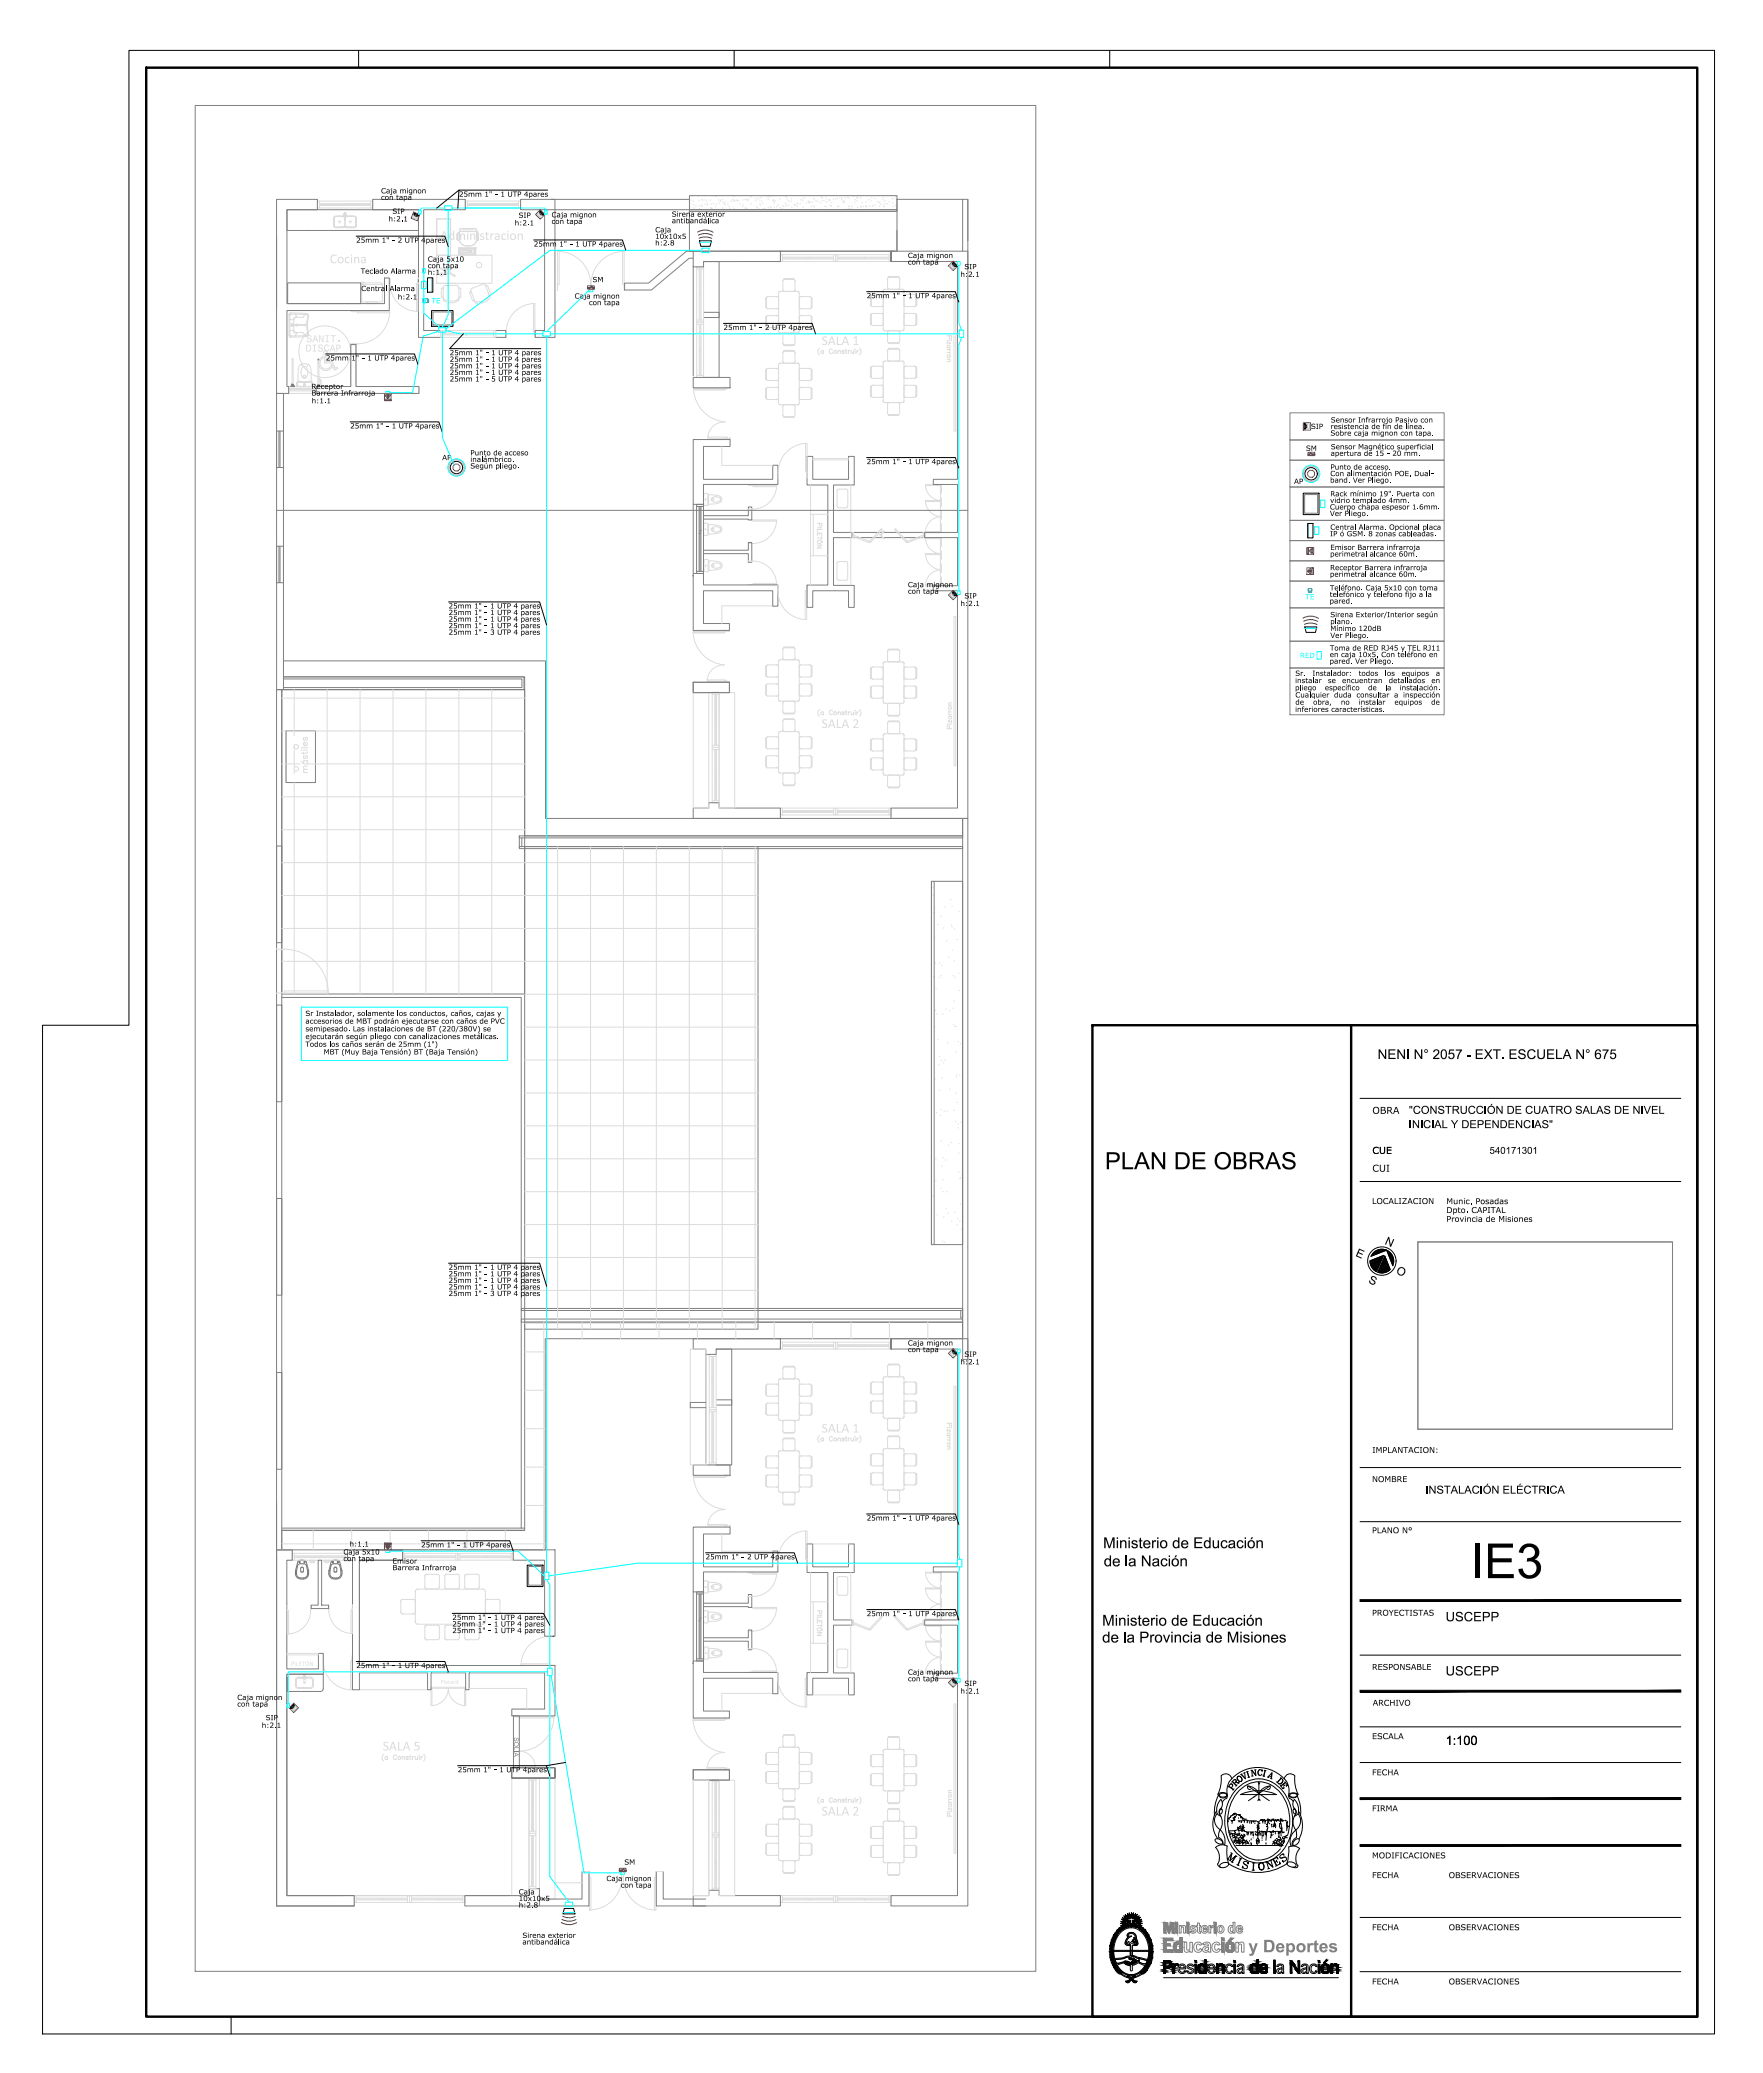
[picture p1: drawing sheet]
<svg xmlns="http://www.w3.org/2000/svg" width="510mm" height="600mm" viewBox="0 0 510 600" stroke-linecap="round" stroke-linejoin="round" font-family="sans-serif">
<defs><g id="words">
<text font-size="14" x="425.6" y="456.8">IE3</text>
<text font-size="6.9" x="319.7" y="338.5">PLAN DE OBRAS</text>
<text font-size="6.2" x="354.2" y="540.5">M</text>
<text font-size="5" fill="#808080" x="361.2" y="565.1">y Deportes</text>
<g font-size="4.9">
<text x="355.6" y="518.2">R</text>
<text x="368.7" y="517.5">D</text>
</g>
<g font-size="4.4">
<text x="319.2" y="448.2">Ministerio de Educación</text>
<text x="319.4" y="453.4">de la Nación</text>
<text x="318.9" y="470.6">Ministerio de Educación</text>
<text x="318.9" y="475.5">de la Provincia de Misiones</text>
<text x="357" y="516.8">O</text>
</g>
<text font-size="3.9" fill="#dcdcdc" x="127.4" y="69.4">Administracion</text>
<text font-size="3.9" x="398.6" y="306.6">NENI N° 2057 - EXT. ESCUELA N° 675</text>
<g font-size="3.8">
<text x="418.3" y="469.3">USCEPP</text>
<text x="418.3" y="485">USCEPP</text>
</g>
<text font-size="3.7" x="418.3" y="505.1">1:100</text>
<g font-size="3.4">
<text x="392.1" y="363.5" transform="rotate(24 392.1 363.5)">E</text>
<text x="400.5" y="360.1" transform="rotate(23 400.5 360.1)">N</text>
<text x="395.8" y="371.3" transform="rotate(23 395.8 371.3)">S</text>
<text x="403.8" y="368.6" transform="rotate(23 403.8 368.6)">O</text>
</g>
<g font-size="3.2">
<text x="407.7" y="322.4">&quot;CONSTRUCCIÓN DE CUATRO SALAS DE NIVEL</text>
<text x="407.7" y="326.6">INICIAL Y DEPENDENCIAS&quot;</text>
<text x="412.4" y="432.4">INSTALACIÓN ELÉCTRICA</text>
</g>
<g font-size="2.8">
<text x="397.1" y="322.4">OBRA</text>
<text x="397.1" y="334">CUE</text>
<text x="431" y="334">540171301</text>
<text x="397.1" y="339.2">CUI</text>
</g>
<g font-size="2.3">
<text x="397" y="348.5">LOCALIZACION</text>
<text x="418.5" y="348.6">Munic. Posadas</text>
<text x="418.5" y="351.1">Dpto. CAPITAL</text>
<text x="418.5" y="353.7">Provincia de Misiones</text>
<text x="397" y="420.6">IMPLANTACION:</text>
<text x="397" y="429">NOMBRE</text>
<text x="397" y="443.8">PLANO N°</text>
<text x="397" y="467.7">PROYECTISTAS</text>
<text x="397" y="483.4">RESPONSABLE</text>
<text x="397.2" y="493.8">ARCHIVO</text>
<text x="397" y="503.4">ESCALA</text>
<text x="397" y="513.9">FECHA</text>
<text x="397" y="524.3">FIRMA</text>
<text x="397" y="537.9">MODIFICACIONES</text>
<text x="397" y="543.6">FECHA</text>
<text x="419.2" y="543.7">OBSERVACIONES</text>
<text x="397" y="558.7">FECHA</text>
<text x="419.2" y="558.7">OBSERVACIONES</text>
<text x="397" y="574.4">FECHA</text>
<text x="419.2" y="574.4">OBSERVACIONES</text>
</g>
<g font-size="2.1">
<text x="110.2" y="56">Caja mignon</text>
<text x="110.2" y="57.9">con tapa</text>
<text x="132.8" y="56.9">25mm 1&quot; - 1 UTP 4pares</text>
<text x="112.4" y="64.1">h:2.1</text>
<text x="113.5" y="61.9">SIP</text>
<text x="148.9" y="65.3">h:2.1</text>
<text x="150" y="63">SIP</text>
<text x="159.6" y="62.9">Caja mignon</text>
<text x="159.6" y="64.8">con tapa</text>
<text x="194.4" y="62.7">Sirena exterior</text>
<text x="194.4" y="64.6">antibandálica</text>
<text x="103.1" y="70.3">25mm 1&quot; - 2 UTP 4pares</text>
<text x="154.4" y="71.4">25mm 1&quot; - 1 UTP 4pares</text>
<text x="189.6" y="71.1">h:2.8</text>
<text x="189.6" y="67.3">Caja</text>
<text x="189.6" y="69.2">10x10x5</text>
<text x="123.8" y="75.7">Caja 5x10</text>
<text x="123.8" y="77.6">con tapa</text>
<text x="262.7" y="74.7">Caja mignon</text>
<text x="262.7" y="76.6">con tapa</text>
<text x="279" y="77.9">SIP</text>
<text x="104.4" y="79.2">Teclado Alarma</text>
<text x="123.8" y="79.5">h:1.1</text>
<text x="171.4" y="81.7">SM</text>
<text x="277.9" y="80.1">h:2.1</text>
<text x="104.5" y="84.2">Central Alarma</text>
<text x="115.1" y="86.7">h:2.1</text>
<text x="166.2" y="86.4">Caja mignon</text>
<text x="170.4" y="88.3">con tapa</text>
<text x="250.8" y="86.3">25mm 1&quot; - 1 UTP 4pares</text>
<text x="209.3" y="95.5">25mm 1&quot; - 2 UTP 4pares</text>
<text x="94.3" y="104.4">25mm 1&quot; - 1 UTP 4pares</text>
<text x="130.1" y="104.7">25mm 1&quot; - 1 UTP 4 pares</text>
<text x="130.1" y="102.8">25mm 1&quot; - 1 UTP 4 pares</text>
<text x="130.1" y="106.6">25mm 1&quot; - 1 UTP 4 pares</text>
<text x="90.1" y="112.6">Receptor</text>
<text x="130.1" y="108.5">25mm 1&quot; - 1 UTP 4 pares</text>
<text x="130.1" y="110.4">25mm 1&quot; - 5 UTP 4 pares</text>
<text x="90.1" y="114.5">Barrera Infrarroja</text>
<text x="90.2" y="116.7">h:1.1</text>
<text x="101.3" y="124">25mm 1&quot; - 1 UTP 4pares</text>
<text x="379.3" y="124.2">SIP</text>
<text x="385" y="124.2">resistencia de fin de línea.</text>
<text x="385.1" y="122.3">Sensor Infrarrojo Pasivo con</text>
<text x="136.1" y="131.8">Punto de acceso</text>
<text x="377.9" y="130.5">SM</text>
<text x="385" y="126.1">Sobre caja mignon con tapa.</text>
<text x="385" y="132">apertura de 15 - 20 mm.</text>
<text x="385.1" y="130.1">Sensor Magnético superficial</text>
<text x="127.9" y="133.2">AP</text>
<text x="136.1" y="133.7">inalámbrico.</text>
<text x="136.1" y="135.6">Según pliego.</text>
<text x="250.8" y="134.3">25mm 1&quot; - 1 UTP 4pares</text>
<text x="384.9" y="137.8">Con alimentación POE. Dual-</text>
<text x="385" y="135.9">Punto de acceso.</text>
<text x="374.4" y="140.1">AP</text>
<text x="384.9" y="139.7">band. Ver Pliego.</text>
<text x="384.9" y="143.7">Rack mínimo 19&quot;. Puerta con</text>
<text x="384.8" y="147.5">Cuerpo chapa espesor 1.6mm.</text>
<text x="384.8" y="149.4">Ver Pliego.</text>
<text x="384.9" y="145.6">vidrio templado 4mm.</text>
<text x="384.9" y="155.2">IP ó GSM. 8 zonas cableadas.</text>
<text x="384.9" y="153.3">Central Alarma. Opcional placa</text>
<text x="384.9" y="161.1">perimetral alcance 60m.</text>
<text x="384.9" y="159.2">Emisor Barrera infrarroja</text>
<text x="384.8" y="166.9">perimetral alcance 60m.</text>
<text x="384.9" y="165.1">Receptor Barrera infrarroja</text>
<text x="262.7" y="170">Caja mignon</text>
<text x="262.7" y="171.9">con tapa</text>
<text x="279" y="173.2">SIP</text>
<text x="384.8" y="172.8">telefónico y telefono fijo a la</text>
<text x="384.8" y="170.9">Teléfono. Caja 5x10 con toma</text>
<text x="129.8" y="178">25mm 1&quot; - 1 UTP 4 pares</text>
<text x="129.8" y="176.1">25mm 1&quot; - 1 UTP 4 pares</text>
<text x="129.8" y="179.9">25mm 1&quot; - 1 UTP 4 pares</text>
<text x="277.9" y="175.4">h:2.1</text>
<text x="384.7" y="174.7">pared.</text>
<text x="384.9" y="178.7">Sirena Exterior/Interior según</text>
<text x="129.8" y="181.8">25mm 1&quot; - 1 UTP 4 pares</text>
<text x="129.8" y="183.7">25mm 1&quot; - 3 UTP 4 pares</text>
<text x="384.9" y="180.7">plano.</text>
<text x="384.9" y="182.7">Mínimo 120dB</text>
<text x="384.9" y="184.7">Ver Pliego.</text>
<text x="384.8" y="190.2">en caja 10x5. Con teléfono en</text>
<text x="384.8" y="188.3">Toma de RED RJ45 y TEL RJ11</text>
<text x="374.7" y="197.7">instalar</text>
<text x="374.8" y="195.6">Sr.</text>
<text x="379.7" y="195.6">Instalador:</text>
<text x="384.2" y="197.7">se</text>
<text x="384.7" y="192.1">pared. Ver Pliego.</text>
<text x="388.3" y="197.7">encuentran</text>
<text x="393.1" y="195.6">todos</text>
<text x="400.7" y="195.6">los</text>
<text x="401.8" y="197.7">detallados</text>
<text x="405.5" y="195.6">equipos</text>
<text x="414.2" y="197.7">en</text>
<text x="415.4" y="195.6">a</text>
<text x="374.7" y="199.8">pliego</text>
<text x="374.8" y="201.9">Cualquier duda consultar a inspección</text>
<text x="374.8" y="204">de</text>
<text x="379.9" y="204">obra,</text>
<text x="383.3" y="199.8">específico</text>
<text x="388" y="204">no</text>
<text x="393.2" y="204">instalar</text>
<text x="395.8" y="199.8">de</text>
<text x="400.8" y="199.8">la</text>
<text x="403.5" y="204">equipos</text>
<text x="405" y="199.8">instalación.</text>
<text x="414.1" y="204">de</text>
<text x="374.7" y="206.1">inferiores características.</text>
<text x="88.4" y="294.1">Sr Instalador, solamente los conductos, caños, cajas y</text>
<text x="88.4" y="296.3">accesorios de MBT podrán ejecutarse con caños de PVC</text>
<text x="88.4" y="298.5">semipesado. Las instalaciones de BT (220/380V) se</text>
<text x="88.4" y="300.8">ejecutarán según pliego con canalizaciones metálicas.</text>
<text x="88.4" y="303">Todos los caños serán de 25mm (1&quot;)</text>
<text x="93.6" y="305.2">MBT (Muy Baja Tensión) BT (Baja Tensión)</text>
<text x="129.8" y="369.5">25mm 1&quot; - 1 UTP 4 pares</text>
<text x="129.8" y="367.6">25mm 1&quot; - 1 UTP 4 pares</text>
<text x="129.8" y="371.4">25mm 1&quot; - 1 UTP 4 pares</text>
<text x="129.8" y="373.3">25mm 1&quot; - 1 UTP 4 pares</text>
<text x="129.8" y="375.2">25mm 1&quot; - 3 UTP 4 pares</text>
<text x="262.7" y="389.5">Caja mignon</text>
<text x="262.7" y="391.4">con tapa</text>
<text x="277.9" y="395">h:2.1</text>
<text x="279" y="392.7">SIP</text>
<text x="250.8" y="440.2">25mm 1&quot; - 1 UTP 4pares</text>
<text x="99.3" y="450">Caja 5x10</text>
<text x="101.1" y="447.7">h:1.1</text>
<text x="121.8" y="447.9">25mm 1&quot; - 1 UTP 4pares</text>
<text x="99.3" y="451.9">con tapa</text>
<text x="113.6" y="452.6">Emisor</text>
<text x="113.6" y="454.5">Barrera Infrarroja</text>
<text x="204.2" y="451.4">25mm 1&quot; - 2 UTP 4pares</text>
<text x="250.8" y="467.8">25mm 1&quot; - 1 UTP 4pares</text>
<text x="130.9" y="470.8">25mm 1&quot; - 1 UTP 4 pares</text>
<text x="130.9" y="468.9">25mm 1&quot; - 1 UTP 4 pares</text>
<text x="130.9" y="472.7">25mm 1&quot; - 1 UTP 4 pares</text>
<text x="103.1" y="482.9">25mm 1&quot; - 1 UTP 4pares</text>
<text x="262.7" y="484.8">Caja mignon</text>
<text x="262.7" y="486.7">con tapa</text>
<text x="277.9" y="490.2">h:2.1</text>
<text x="279" y="488">SIP</text>
<text x="68.6" y="492.1">Caja mignon</text>
<text x="68.6" y="494">con tapa</text>
<text x="76.9" y="497.9">SIP</text>
<text x="75.7" y="500.2">h:2.1</text>
<text x="132.4" y="513">25mm 1&quot; - 1 UTP 4pares</text>
<text x="180.6" y="539.8">SM</text>
<text x="175.4" y="544.5">Caja mignon</text>
<text x="150.1" y="548.4">Caja</text>
<text x="150.1" y="550.3">10x10x5</text>
<text x="179.6" y="546.4">con tapa</text>
<text x="150.1" y="552.2">h:2.8</text>
<text x="151.2" y="561">Sirena exterior</text>
<text x="151.2" y="562.9">antibandálica</text>
</g>
<g font-size="2.1" fill="#0ff">
<text x="124.9" y="87.8">TE</text>
<text x="377.7" y="173.5">TE</text>
<text x="376.1" y="190.5">RED</text>
</g>
<text font-size="1.9" fill="#808080" x="148.7" y="502.9" transform="rotate(90 148.7 502.9)">SOLIA</text>
</g></defs>
<path d="M42.3 19.6h448.8v564.2h-448.8z" fill="none" stroke="#000" stroke-width=".7"/>
<path d="M37.3 14.6h458.8v574.2h-483.8v-292h25zM103.8 14.6v5M212.4 14.6v5M321.1 14.6v5M66.9 583.8v5" fill="none" stroke="#000" stroke-width=".29"/>
<path d="M81.5 443h70.3v-60.3h126.7v4.8h-120.7v61.1h-76.3z" fill="none" stroke="#808080" stroke-width=".29"/>
<g fill="#dcdcdc">
<path d="M238.1 97.6l.5-.3 .6 .3v.2l-.6-.2-.3 .3v.3l1.1 .8-.1 .5-.4 .4h-.6l-.4-.2v-.3l.9 .2 .2-.4-1-.9z"/>
<path d="M242.1 97.4h.4v2.2h.9v.3l-1.2-.1z"/>
<path d="M247 97.8l.9-.4v2.2h.5v.2h-1.4v-.2h.6v-1.9l-.6 .3z"/>
<path d="M240.5 97.4h.4l.8 2.5h-.3l-.2-.7h-1.1l-.2 .6-.3 .1zM240.6 97.7l-.4 1.3h.9z"/>
<path d="M244.4 97.4h.4l.9 2.5h-.4l-.2-.7h-1l-.2 .6-.4 .1zM244.6 97.7l-.4 1.3h.8z"/>
</g>
<g fill="none" stroke="#dcdcdc" stroke-width=".29">
<path d="M201.6 77.3h2v16h-2zM201.6 77.9h2M202.3 77.9v.2M202.3 78.2v.3M202.3 78.6v.3M202.3 79v.2M202.3 79.4v.2M202.3 79.7v.3M202.6 77.9v14.8M202.8 77.9v7.7M225.8 73.7h16v2h-16zM226.4 74.7h14.8"/>
<path d="M226.4 75h.3M226.4 74.4h8M226.4 73.7v2M226.8 75h.3M227.2 75h.2M227.6 75h.2M227.9 75h.3M228.3 75h.3M228.7 75h.2M229.1 75h.2M229.4 75h.3M229.8 75h.3"/>
<path d="M230.2 75h.2M230.6 75h.2M230.9 75h.3M231.3 75h.3M231.7 75h.2M232.1 75h.2M232.4 75h.3M232.8 75h.3M233.5 74.7v.3h-.3M233.5 75h7.7M234.2 74.4v.3M234.6 74.4h.2"/>
<path d="M234.9 74.4h.3M235.3 74.4h.3M235.7 74.4h.2M236.1 74.4h.2M236.4 74.4h.3M236.8 74.4h.3M237.2 74.4h.3M237.6 74.4h.2M237.9 74.4h.3M238.3 74.4h.3M238.7 74.4h.2M239.1 74.4h.2"/>
<path d="M239.4 74.4h.3M239.8 74.4h.3M240.2 74.4h.2M240.6 74.4h.2M240.9 74.4h.3M241.2 73.7v2M241.8 73.7h16v2h-16zM242.4 73.7v2M242.4 74.7h14.8M242.4 75h.3M242.4 74.4h8M242.8 75h.3"/>
<path d="M243.2 75h.2M243.6 75h.2M243.9 75h.3M244.3 75h.3M244.7 75h.2M245.1 75h.2M245.4 75h.3M245.8 75h.3M246.2 75h.2M246.6 75h.2M246.9 75h.3M247.3 75h.3"/>
<path d="M247.7 75h.2M248.1 75h.2M248.4 75h.3M248.8 75h.3M249.5 74.7v.3h-.3M249.5 75h7.7M250.2 74.4v.3M250.6 74.4h.2M250.9 74.4h.3M251.3 74.4h.3M251.7 74.4h.3M252.1 74.4h.2"/>
<path d="M252.4 74.4h.3M252.8 74.4h.3M253.2 74.4h.2M253.6 74.4h.2M254 74.4h.2M254.3 74.4h.3M254.7 74.4h.2M255.1 74.4h.2M255.4 74.4h.3M255.8 74.4h.3M256.2 74.4h.2M256.6 74.4h.2"/>
<path d="M256.9 74.4h.3M257.2 73.7v2M201.6 93.3h2v16h-2zM201.6 93.9h2M201.6 92.7h2M202.3 80.1v.3M202.3 80.5v.2M202.3 80.9v.2M202.3 81.2v.3M202.3 81.6v.3M202.3 82v.2M202.3 82.4v.2"/>
<path d="M202.3 82.7v.3M202.3 83.1v.3M202.3 83.5v.2M202.3 83.9v.2M202.3 84.2v.3M202.3 84.6v8.1M202.3 93.9v7.7M202.3 84.9h.3M202.6 85.6h.2v.3M202.6 93.9v14.8M202.8 86v.3M202.8 86.4v.2"/>
<path d="M202.8 86.8v.2M202.8 87.1v.3M202.8 87.5v.3M202.8 87.9v.2M202.8 88.3v.2M202.8 88.6v.3M202.8 89v.3M202.8 89.4v.2M202.8 89.8v.2M202.8 90.1v.3M202.8 90.5v.3M202.8 90.9v.2"/>
<path d="M202.8 91.3v.2M202.8 91.6v.3M202.8 92v.3M202.8 92.4v.3M202.8 93.9v.2M202.8 94.2v.3M202.8 94.6v.3M202.8 95v.2M202.8 95.4v.2M202.8 95.8v.2M202.8 96.1v.3M202.8 96.5v.2"/>
<path d="M202.8 96.9v.2M202.8 97.2v.3M202.8 97.6v.3M202.8 98v.2M202.8 98.4v.2M202.8 98.7v.3M202.8 99.1v.3M202.8 99.5v.2M202.8 99.9v.2M221.6 86.1h.2v3h-.2zM221.6 91.6h.2v3h-.2zM221.8 91.8l.4-.4h2.7l.4 .4"/>
<path d="M221.8 91.8v2.7M225.3 86.3l-.4-.4h-2.7l-.4 .4v2.7l.2 .3 2.9 .1 .4-.4M225.3 96v-11.5l.4-.1h5.2l.4 .3v11.3M225.7 96.4h5.2M226.8 80.7h3v.2h-3zM226.8 99.9h3v.2h-3zM226.9 96.4l-.4 .4v2.6l.4 .5 2.7-.1 .4-.1v-2.9l-.4-.4M226.9 84.4l-.4-.4v-2.7l.4-.4h2.7l.4 .2v2.9l-.4 .4M231.3 89l.4 .4 2.7-.1 .4-.3M231.3 91.8l.4-.4h2.7l.4 .4M234.8 86.3l-.4-.4h-2.7l-.4 .4M234.8 86.1h.2v3h-.2z"/>
<path d="M234.8 91.6h.2v3h-.2zM234.8 86.3v2.7M234.8 91.8v2.7M251.9 85.5h.2v3h-.2zM251.9 91h.2v3h-.2zM252.1 85.6v2.9l.4 .2h2.7M255.2 90.7l.4 .4M255.2 90.7h-2.7l-.4 .4v2.9l.4 .2h2.7M255.6 88.3l-.4 .4M255.6 93.8l-.4 .4M256 95.7l-.4-.4v-11.2l.4-.4h5.2l.3 .2 .1 11.4-.4 .4M256 95.7h5.2"/>
<path d="M257.1 80h3v.2h-3zM257.1 99.2h3v.2h-3zM257.2 83.7l-.4-.4v-2.7l.4-.4h2.7l.4 .2v2.9l-.4 .4M257.2 95.7l-.4 .4v2.7l.4 .4h2.7l.4-.2v-2.9l-.4-.4M261.6 91.1l.4-.4 2.9 .1 .2 .3v2.7l-.4 .4h-2.7l-.4-.4M265.1 85.6v2.7l-.2 .4h-2.9l-.4-.4M265.1 85.5h.2v3h-.2zM265.1 91h.2v3h-.2zM274.1 97.2h1.3l-.2 .8-.5-.1v-.7M274.1 98.5h.8M274.9 98.9v.7l-.8-.7v.7M275.3 98.4h.1"/>
<path d="M276 86.5h.5v38.3h-.5zM200.7 112.8a10 10 0 0 0 9.1 9.4 4.8 4.8 0 0 0-5 4.3M200.7 112.4h9.1v.4h-9.1M201.6 108.7h2M202.3 102v.3M202.3 102.4v.2M202.3 102.8v.2M202.3 103.1v.3M202.3 103.5v.3M202.3 103.9v.2M202.3 104.3v.2M202.3 104.6v.3"/>
<path d="M202.3 105v.3M202.3 105.4v.2M202.3 105.8v.2M202.3 106.1v.3M202.3 106.5v.3M202.3 106.9v.2M202.3 107.3v.2M202.3 107.6v.3M202.3 108v.3M202.3 108.4v.3M202.6 101.6h-.3v.3M202.6 100.9h.2"/>
<path d="M202.8 100.2v.3M202.8 100.6v8.1M209.8 112.4h-9.1v.4h9.1M209.8 112.3v.1M209.8 112.3h.1M209.8 112.4h.5M210 112.2l-.2 .1M210.3 112.4h.1M210.3 112.4v.1M210.3 112.5h.1M210.4 112.4v.1M210.4 112.4h.1"/>
<path d="M211.1 112.2l.1 .2h-.8M221.6 106.9h.2v3h-.2zM221.6 112.4h.2v3h-.2zM225.2 112.5l-.3-.4-2.9 .1-.2 .3v2.7l.4 .4h2.7l.3-.4M225.2 107l-.3-.3-2.7-.1-.4 .4v2.7l.2 .4h2.9l.3-.4M225.7 117.1l-.4-.4v-11.2l.4-.4h5.2l.3 .2 .1 11.4-.4 .4M225.7 117.2h5.2M226.8 101.4h3v.2h-3zM226.9 105.1l-.4-.4 .1-2.9 .3-.2h2.7l.4 .4v2.7l-.4 .4M226.9 117.2l-.4 .4v2.6l.4 .5 2.7-.1 .3-.2 .1-2.8-.4-.4M231.3 115.2l.4 .4M231.3 109.7l.4 .4"/>
<path d="M231.7 106.6l-.4 .4M231.7 112.1l-.4 .4M231.7 106.7l2.7-.1 .4 .4v2.7l-.2 .4h-2.9M231.7 112.1h2.7l.3 .2 .1 2.9-.4 .4h-2.7M234.8 106.9h.2v3h-.2zM234.8 112.4h.2v3h-.2zM237.1 100.8a1.33 1.33 0 0 0 0 2M238.2 101.6a.41 .41 0 0 0-.6 0 .41 .41 0 0 0 0 .6 .41 .41 0 0 0 .6-.1M238.2 101.5v.8M240.9 101.3a.48 .48 0 0 0-.6-.3 .48 .48 0 0 0-.4 .5v.3a.48 .48 0 0 0 .4 .5 .48 .48 0 0 0 .6-.3M242.5 101.7l.3-.2h.3l.1 .8M242.5 101.5v.8"/>
<path d="M244.3 101.6l-.6-.1v.3l.6 .3-.3 .2-.4-.2M244.6 101.5h.4M244.8 101v1.1l.3 .2M245.5 101.5v.8M246 101.5l-.5 .3M246.3 101.5v.8h.3l.3-.2M246.9 101.5v.8M247.4 101.1h.1M247.4 101.5v.8M247.9 101.5v.8M248.4 101.5l-.5 .3M248.7 100.8a1.33 1.33 0 0 1 0 2"/>
<path d="M251.9 106.3h.2v3h-.2zM251.9 111.8h.2v3h-.2zM255.5 111.9l-.3-.4-2.9 .1-.2 .3v2.7l.4 .4h2.7l.3-.4M255.5 106.4l-.3-.4h-2.7l-.4 .4v2.7l.2 .4h2.9l.3-.4M255.6 104.9l.4-.4h5.2l.3 .4M255.6 104.9v11.2l.4 .4h5.2l.3-.2 .1-11.4M256.8 104.1l.4 .4M257.1 100.8h3v.2h-3zM257.2 116.5l-.4 .4 .1 2.9 .3 .2h2.7l.4-.4M259.9 116.5l.4 .4M260.3 101.4l-.4-.4-2.9 .1-.2 .3v2.7M260.3 104.1l-.4 .4"/>
<path d="M260.3 101.4v2.7M260.3 116.9v2.7M261.6 106.4l.4-.4h2.7l.4 .4v2.7l-.2 .4h-2.9l-.4-.4M261.6 111.9l.4-.4 2.9 .1 .2 .3v2.7l-.4 .4h-2.7l-.4-.4M265.1 106.3h.2v3h-.2zM265.1 111.8h.2v3h-.2zM274.1 100.7h.8M274.1 101.2h.8M274.1 102h.8M274.1 104h.8M274.2 100.7a.41 .41 0 0 1 0-.6 .41 .41 0 0 1 .6 0 .41 .41 0 0 1-.1 .6M274.5 101.2l.4 .5"/>
<path d="M274.5 102l.4 .5M274.7 104l.2 .3v.3l-.8 .1M204.8 126.5h5v.4h-5zM209.8 126.9v.2M209.8 127.1l.2 .1M209.8 127.1h.1M209.8 126.9h.1M209.8 126.9h.5M210.3 126.9h.1M210.3 126.8v.1M210.3 126.8h.1M210.4 126.8v.1"/>
<path d="M210.4 126.9h.1M210.4 126.9h.8M211.2 126.9h.1M211.2 127.1h.1M211.2 127.1l-.2 .1M211.2 126.9v.2M226.8 120.7h3v.1h-3zM257.1 120h3v.2h-3zM203.7 142.9l.9-.1 .3 .2v3.1l-.2 .2-1-.1-.1-2zM203.8 151.5h.8l.3 .2v3.1l-.2 .2-1-.2-.1-2zM204.9 143.2h.1M204.9 145.9h.1"/>
<path d="M204.9 154.6h.1M204.9 151.9h.1M205 143.2l2.1 .1 1.2 .4 .5 .6-.1 .8-1.1 .6-2.6 .2zM205 151.8l2.4 .2 .9 .3 .5 .7-.1 .8-1.1 .6-2.6 .2zM205.9 144.2a1.55 1.55 0 0 1 2.6 .5 1.64 1.64 0 0 1-2.7-.1zM205.9 152.8a1.55 1.55 0 0 1 2.6 .6 1.64 1.64 0 0 1-2.7-.2zM208.3 144.9l.4 .2M208.3 153.6l.4 .2M208.7 144l-.4 .2M208.7 152.7l-.4 .2M216.5 150.4l.9 .2 .5-.2M216.5 157.4l.9-.2 .5 .2"/>
<path d="M216.5 140.4l.9 .2 .5-.2M216.5 147.4l.9-.2 .5 .2M217.9 150.5h6.8v.4h-6.8zM217.9 140.5h6.8v.4h-6.8zM224.7 150.9a6.8 6.8 0 0 1-6.8 6.4M224.7 140.9a6.8 6.8 0 0 1-6.8 6.4M203.8 162.1l.9-.2 .3 .3v3l-.2 .3h-.8l-.2-.2zM205 165.1h.1M205 162.4h.1M205.1 162.3l2.4 .2 .9 .3 .5 .7-.1 .8-1 .6-2.7 .2zM206.1 163.3a1.53 1.53 0 0 1 2.5 .5 1.64 1.64 0 0 1-2.7-.1zM208.4 164.1l.4 .2"/>
<path d="M208.8 163.2l-.4 .2M208.9 175.4h14.7M216.5 169.3l.9-.2 .5 .2M216.5 162.3l.9 .2 .5-.2M217.9 162.4a6.8 6.8 0 0 1 6.8 6.5M217.9 168.9h6.8v.3h-6.8z"/>
<circle cx="241.7" cy="101.9" r=".43"/>
<circle cx="274.5" cy="103.2" r=".43"/>
<circle cx="204.1" cy="144.6" r=".15"/>
<circle cx="204.1" cy="153.2" r=".15"/>
<circle cx="206.3" cy="153.2" r=".28"/>
<circle cx="206.3" cy="144.6" r=".29"/>
<circle cx="204.2" cy="163.7" r=".15"/>
<circle cx="206.4" cy="163.7" r=".28"/>
</g>
<g fill="#dcdcdc" stroke="#dcdcdc" stroke-width=".29">
<path d="M254.7 154.8l1 1.2 .1-.1zM254.7 154.8h.2l.9 1.1zM255.7 153.7l-1 1.1h.2zM255.7 153.7l.1 .1-.9 1z"/>
<circle cx="256" cy="83.7" r=".05"/>
<circle cx="261.2" cy="83.7" r=".05"/>
<circle cx="261.6" cy="95.3" r=".05"/>
<circle cx="261.2" cy="95.7" r=".05"/>
<circle cx="256" cy="95.7" r=".05"/>
<circle cx="255.6" cy="95.3" r=".05"/>
<circle cx="252.1" cy="88.3" r=".05"/>
<circle cx="255.6" cy="88.3" r=".05"/>
<circle cx="255.2" cy="88.7" r=".05"/>
<circle cx="252.5" cy="90.7" r=".05"/>
<circle cx="255.2" cy="90.7" r=".05"/>
<circle cx="255.6" cy="91.1" r=".05"/>
<circle cx="255.6" cy="93.8" r=".05"/>
<circle cx="255.2" cy="94.2" r=".05"/>
<circle cx="252.5" cy="94.2" r=".05"/>
<circle cx="252.1" cy="93.8" r=".05"/>
<circle cx="264.7" cy="88.7" r=".05"/>
<circle cx="262" cy="88.7" r=".05"/>
<circle cx="261.6" cy="88.3" r=".05"/>
<circle cx="265.1" cy="91.1" r=".05"/>
<circle cx="265.1" cy="93.8" r=".05"/>
<circle cx="264.7" cy="94.2" r=".05"/>
<circle cx="262" cy="94.2" r=".05"/>
<circle cx="261.6" cy="93.8" r=".05"/>
<circle cx="261.6" cy="91.1" r=".05"/>
<circle cx="262" cy="90.7" r=".05"/>
<circle cx="260.3" cy="80.6" r=".05"/>
<circle cx="260.3" cy="83.3" r=".05"/>
<circle cx="259.9" cy="83.7" r=".05"/>
<circle cx="257.2" cy="83.7" r=".05"/>
<circle cx="256.8" cy="83.3" r=".05"/>
<circle cx="256.8" cy="80.6" r=".05"/>
<circle cx="257.2" cy="80.2" r=".05"/>
<circle cx="259.9" cy="99.2" r=".05"/>
<circle cx="257.2" cy="99.2" r=".05"/>
<circle cx="256.8" cy="98.8" r=".05"/>
<circle cx="256.8" cy="96.1" r=".05"/>
<circle cx="257.2" cy="95.7" r=".05"/>
<circle cx="259.9" cy="95.7" r=".05"/>
<circle cx="260.3" cy="96.1" r=".05"/>
<circle cx="256" cy="104.5" r=".05"/>
<circle cx="261.2" cy="104.5" r=".05"/>
<circle cx="261.6" cy="104.9" r=".05"/>
<circle cx="261.6" cy="116.1" r=".05"/>
<circle cx="261.2" cy="116.5" r=".05"/>
<circle cx="256" cy="116.5" r=".05"/>
<circle cx="255.6" cy="116.1" r=".05"/>
<circle cx="255.6" cy="104.9" r=".05"/>
<circle cx="252.1" cy="109.1" r=".05"/>
<circle cx="252.1" cy="106.4" r=".05"/>
<circle cx="252.5" cy="106" r=".05"/>
<circle cx="255.2" cy="106" r=".05"/>
<circle cx="255.6" cy="106.4" r=".05"/>
<circle cx="255.6" cy="109.1" r=".05"/>
<circle cx="255.2" cy="109.5" r=".05"/>
<circle cx="252.5" cy="111.5" r=".05"/>
<circle cx="255.2" cy="111.5" r=".05"/>
<circle cx="255.6" cy="111.9" r=".05"/>
<circle cx="255.6" cy="114.6" r=".05"/>
<circle cx="255.2" cy="115" r=".05"/>
<circle cx="252.5" cy="115" r=".05"/>
<circle cx="252.1" cy="114.6" r=".05"/>
<circle cx="264.7" cy="109.5" r=".05"/>
<circle cx="262" cy="109.5" r=".05"/>
<circle cx="261.6" cy="109.1" r=".05"/>
<circle cx="261.6" cy="106.4" r=".05"/>
<circle cx="262" cy="106" r=".05"/>
<circle cx="264.7" cy="106" r=".05"/>
<circle cx="265.1" cy="106.4" r=".05"/>
<circle cx="265.1" cy="111.9" r=".05"/>
<circle cx="265.1" cy="114.6" r=".05"/>
<circle cx="264.7" cy="115" r=".05"/>
<circle cx="262" cy="115" r=".05"/>
<circle cx="261.6" cy="114.6" r=".05"/>
<circle cx="261.6" cy="111.9" r=".05"/>
<circle cx="262" cy="111.5" r=".05"/>
<circle cx="260.3" cy="101.4" r=".05"/>
<circle cx="260.3" cy="104.1" r=".05"/>
<circle cx="259.9" cy="104.5" r=".05"/>
<circle cx="257.2" cy="104.5" r=".05"/>
<circle cx="256.8" cy="104.1" r=".05"/>
<circle cx="256.8" cy="101.4" r=".05"/>
<circle cx="257.2" cy="101" r=".05"/>
<circle cx="259.9" cy="120" r=".05"/>
<circle cx="257.2" cy="120" r=".05"/>
<circle cx="256.8" cy="119.6" r=".05"/>
<circle cx="256.8" cy="116.9" r=".05"/>
<circle cx="257.2" cy="116.5" r=".05"/>
<circle cx="259.9" cy="116.5" r=".05"/>
<circle cx="260.3" cy="116.9" r=".05"/>
<circle cx="225.7" cy="84.4" r=".05"/>
<circle cx="230.9" cy="84.4" r=".05"/>
<circle cx="231.3" cy="84.8" r=".05"/>
<circle cx="225.3" cy="84.8" r=".05"/>
<circle cx="221.8" cy="89" r=".05"/>
<circle cx="221.8" cy="86.3" r=".05"/>
<circle cx="222.2" cy="85.9" r=".05"/>
<circle cx="224.9" cy="85.9" r=".05"/>
<circle cx="225.3" cy="86.3" r=".05"/>
<circle cx="225.3" cy="89" r=".05"/>
<circle cx="224.9" cy="89.4" r=".05"/>
<circle cx="222.2" cy="91.4" r=".05"/>
<circle cx="224.9" cy="91.4" r=".05"/>
<circle cx="225.3" cy="91.8" r=".05"/>
<circle cx="234.4" cy="89.4" r=".05"/>
<circle cx="231.7" cy="89.4" r=".05"/>
<circle cx="231.3" cy="89" r=".05"/>
<circle cx="231.3" cy="86.3" r=".05"/>
<circle cx="231.7" cy="85.9" r=".05"/>
<circle cx="234.4" cy="85.9" r=".05"/>
<circle cx="234.8" cy="86.3" r=".05"/>
<circle cx="234.8" cy="91.8" r=".05"/>
<circle cx="231.3" cy="91.8" r=".05"/>
<circle cx="231.7" cy="91.4" r=".05"/>
<circle cx="230" cy="81.3" r=".05"/>
<circle cx="230" cy="84" r=".05"/>
<circle cx="229.6" cy="84.4" r=".05"/>
<circle cx="226.9" cy="84.4" r=".05"/>
<circle cx="226.5" cy="84" r=".05"/>
<circle cx="226.5" cy="81.3" r=".05"/>
<circle cx="226.9" cy="80.9" r=".05"/>
<circle cx="229.6" cy="99.9" r=".05"/>
<circle cx="226.9" cy="99.9" r=".05"/>
<circle cx="226.5" cy="99.5" r=".05"/>
<circle cx="226.5" cy="96.8" r=".05"/>
<circle cx="230" cy="96.8" r=".05"/>
<circle cx="225.7" cy="105.1" r=".05"/>
<circle cx="230.9" cy="105.1" r=".05"/>
<circle cx="231.3" cy="105.6" r=".05"/>
<circle cx="231.3" cy="116.7" r=".05"/>
<circle cx="230.9" cy="117.2" r=".05"/>
<circle cx="225.7" cy="117.2" r=".05"/>
<circle cx="225.3" cy="116.7" r=".05"/>
<circle cx="225.3" cy="105.6" r=".05"/>
<circle cx="221.8" cy="109.8" r=".05"/>
<circle cx="221.8" cy="107" r=".05"/>
<circle cx="222.2" cy="106.7" r=".05"/>
<circle cx="224.9" cy="106.7" r=".05"/>
<circle cx="225.3" cy="107" r=".05"/>
<circle cx="225.3" cy="109.8" r=".05"/>
<circle cx="224.9" cy="110.1" r=".05"/>
<circle cx="222.2" cy="112.1" r=".05"/>
<circle cx="224.9" cy="112.1" r=".05"/>
<circle cx="225.3" cy="112.5" r=".05"/>
<circle cx="225.3" cy="115.2" r=".05"/>
<circle cx="224.9" cy="115.6" r=".05"/>
<circle cx="222.2" cy="115.6" r=".05"/>
<circle cx="221.8" cy="115.2" r=".05"/>
<circle cx="234.4" cy="110.1" r=".05"/>
<circle cx="231.7" cy="110.1" r=".05"/>
<circle cx="231.3" cy="109.8" r=".05"/>
<circle cx="231.3" cy="107" r=".05"/>
<circle cx="231.7" cy="106.7" r=".05"/>
<circle cx="234.4" cy="106.7" r=".05"/>
<circle cx="234.8" cy="107" r=".05"/>
<circle cx="234.8" cy="112.5" r=".05"/>
<circle cx="234.8" cy="115.2" r=".05"/>
<circle cx="234.4" cy="115.6" r=".05"/>
<circle cx="231.7" cy="115.6" r=".05"/>
<circle cx="231.3" cy="115.2" r=".05"/>
<circle cx="231.3" cy="112.5" r=".05"/>
<circle cx="231.7" cy="112.1" r=".05"/>
<circle cx="230" cy="102" r=".05"/>
<circle cx="230" cy="104.7" r=".05"/>
<circle cx="229.6" cy="105.1" r=".05"/>
<circle cx="226.9" cy="105.1" r=".05"/>
<circle cx="226.5" cy="104.7" r=".05"/>
<circle cx="226.5" cy="102" r=".05"/>
<circle cx="226.9" cy="101.6" r=".05"/>
<circle cx="229.6" cy="120.7" r=".05"/>
<circle cx="226.9" cy="120.7" r=".05"/>
<circle cx="226.5" cy="120.3" r=".05"/>
<circle cx="226.5" cy="117.6" r=".05"/>
<circle cx="226.9" cy="117.2" r=".05"/>
<circle cx="229.6" cy="117.2" r=".05"/>
<circle cx="230" cy="117.6" r=".05"/>
</g>
<g fill="none" stroke="#808080" stroke-width=".29">
<path d="M203.6 90.4h4.5v1.5h-4.5M201.6 146h2v20h-2zM201.6 146.6h2M202.3 146.6v7.8M202.3 154.7v.2M202.3 155.1v.2M202.3 155.4v.3M202.3 155.8v.3M202.3 156.2v.2M202.3 156.6v.2M202.3 156.9v.3M202.3 157.3v.3"/>
<path d="M202.3 157.7v.2M202.3 158.1v.2M202.3 158.4v.3M202.3 158.8v.3M202.3 159.2v.2M202.3 159.6v.2M202.3 159.9v.3M202.5 154.4h-.2v.2M202.5 146.6l.1 18.8M202.5 153.6h.3M202.8 146.6v.3M202.8 147v.2"/>
<path d="M202.8 147.4v.2M202.8 147.7v.3M202.8 148.1v.3M202.8 148.5v.2M202.8 148.9v.2M202.8 149.2v.3M202.8 149.6v.3M202.8 150v.2M202.8 150.4v.2M202.8 150.7v.3M202.8 151.1v.3M202.8 151.5v.2"/>
<path d="M202.8 151.9v.2M202.8 152.2v.3M202.8 152.6v.3M202.8 153v.2M202.8 153.4v12M203.6 159.3h12.9v-2.3h1v5.8h-1v-2.5h-12.9zM203.6 149.3h12.9v-2.5h1v3.7h-1v-.2h-12.9zM246.5 154.1h21v1.5h-21zM201.6 165.4h2M202.3 160.3v.3M202.3 160.7v.2M202.3 161.1v.2"/>
<path d="M202.3 161.4v.3M202.3 161.8v.3M202.3 162.2v.2M202.3 162.6v.2M202.3 162.9v.3M202.3 163.3v.3M202.3 163.7v.2M202.3 164.1v.2M202.3 164.4v.3M202.3 164.8v.3M202.3 165.2v.2M203.6 162.8v.9"/>
</g>
<g fill="#dcdcdc">
<path d="M238.1 208.5l.5-.3 .6 .2v.3l-.6-.2-.3 .3 .1 .3 1 .7-.1 .5-.3 .4-.7 .1-.4-.3v-.2l.7 .2 .4-.4-.1-.3-.9-.6z"/>
<path d="M242.2 208.3h.3v2.1h.9v.3l-1.3-.1z"/>
<path d="M246.9 208.4l.8-.2 .5 .4v.8l-.9 1.1h1l.1 .2h-1.5l1.1-1.8-.4-.4-.7 .2z"/>
<path d="M240.5 208.3h.4l.8 2.4h-.3l-.2-.6h-1.1l-.2 .6h-.3zM240.6 208.6l-.4 1.2h.9z"/>
<path d="M244.4 208.3h.4l.9 2.4h-.4l-.2-.6h-1l-.2 .6h-.4zM244.6 208.6l-.4 1.2h.8z"/>
</g>
<g fill="none" stroke="#dcdcdc" stroke-width=".29">
<path d="M96.7 62.7l1.5-.1-1.2 .1-.3 .4 .1 2.4 1.4 .4h-1.1l-.4-.3-.1-2.6zM99.7 62.1v.3M99.7 62.1h.1M99.7 61.8h.1M99.7 62.3v.2zM99.7 61.8h.2v.3v-.3M99.7 61.8v.3M99.7 62.5h.1M99.7 63l-.4-.3-2.4 .1-.2 .3v2.2l.4 .5h2.3l.4-.5M99.7 63l-.4-.3-2.4 .1-.2 .4v2.1l.4 .5h2.3l.4-.5M99.7 63l-.3-.3h-1.2l1.2-.1 .3 .2-.4-.2h-2.2l-.3 .1-.2 .4v2.2l.2 .4 2.7 .1a.3 .3 0 0 1 .3-.2 .3 .3 0 0 1 .3 .2l2.8-.1 .2-.4v-2.2l-.2-.4-.4-.1h-2.2l-.4 .2 .4-.2 1.1 .1h-1.2l-.3 .3M99.7 62v.1"/>
<path d="M99.7 63.6h.1M99.7 61.8v1.8M99.7 61.9l.1-.2 .1 .2M99.7 62h.1M99.7 63.5v.1M99.7 61.8h.2M99.8 61.7h-.1M99.8 61.8h.1l-.1 1.9zM99.8 61.7h.1M99.8 63.5h-.1M99.8 61.7l-.1 .2M99.8 65.3l-.4 .4-1.2 .2h1.2l.4-.3 .4 .3h1.2l-1.2-.2-.3-.4"/>
<path d="M99.8 61.7l-.1 .1M99.9 61.7h.1M99.9 61.7v.1M99.9 65.3v-1.6h-.2l.1 1.6M99.9 61.8h.1M99.9 63.5h.1M99.9 63.6h.1M99.9 63l.5-.3 2.4 .1 .2 .3v2.2l-.4 .5h-2.3l-.4-.5M99.9 63l.5-.3 2.4 .1 .2 .4v2.1l-.4 .5h-2.3l-.4-.5M99.9 62.3v.2zM99.9 61.8v1.8M99.9 63.5v.1"/>
<path d="M99.9 62.3h.1M99.9 61.8v.1M99.9 62.1v.3l.1-.3M99.9 62.1h.1M100 62.1h.1M101.4 62.6h1.3l.4 .4v2.4l-.4 .4h-1.3h1.1l.4-.3 .1-2.5-.4-.3zM126.4 63.4h4v5.5h-4zM126.4 63.4h4v10.5h-4zM126.4 73.9h16v8.1h-16zM127.6 77.5l4.1 2.3-.1 .3-4.2-2.3M129 78.7l.4 .5h.5M129.1 78.3a.65 .65 0 0 1 .9-.3 .65 .65 0 0 1 .3 .9"/>
<path d="M132.7 71.8v2.1M132.9 71.9h4.5v1.8h-4.5zM132.9 69.2a2.24 2.24 0 0 0 3 2 2.01 2.01 0 0 0 2-2M133.1 73.1l.2 .1zM133.1 72.2l.2 .2 2.4-.2v.8h-2.6zM133.4 73.1l.6 .1zM133.7 72.3l1.3 .1zM134.2 73.1l.6 .1zM134.9 73.1l.6 .1zM135.8 73.1l.4 .1zM135.8 72.1l.4 .1-.3 .2zM135.8 72.5h.4v.3h-.4z"/>
<path d="M136.4 72.4h.8v.8h-.8zM137.6 71.8h-4.9l.1 2.1M137.6 71.8l-.1 2.1M137.6 71.8v2.1M126.4 82h5.5M127.5 95.7h16v2h-16zM128.1 95.7v2M128.1 96.7h14.8M128.1 96.9h.2M128.1 96.4h8M128.3 83.6l-.3-.2-.3 .2v2.4l.3 .2 .3-.2M128.3 83.6v-.7l.5-.3 3.7 .1 .3 .5v2.8"/>
<path d="M128.3 83.6v2.4M128.3 86v.7M128.5 96.9h.2M128.8 96.9h.3M129.2 96.9h.3M129.6 96.9h.2M130 96.9h.2M130.3 96.9h.3M130.7 96.9h.3M131.1 96.9h.2M131.5 96.9h.2M131.8 96.9h.3"/>
<path d="M132.2 96.9h.3M132.5 86.6a4.1 4.1 0 0 1-4.2 0M132.6 96.9h.2M132.7 86.6l.1 .2a3.3 3.3 0 0 1-4.6 0l.1-.2M132.7 86.6h-.2M132.8 83.6l.2-.2 .3 .2v2.4l-.3 .2-.2-.3M132.8 86l-.1 .6M133 96.9h.2M133.3 96.9h.3M133.7 96.9h.3M134.1 96.9h.2M134.5 96.9h.2"/>
<path d="M135.1 96.7v.2h-.3M135.8 96.4v.3M136.2 96.4h.3M136.4 84.6l-.3-.2-.2 .4 .8 2.2 .3 .1 .2-.3M136.6 96.4h.2M137 96.4h.2M137.2 86.8l.3 .6M137.3 96.4h.3M137.7 96.4h.3M138.1 96.4h.2M138.5 96.4h.2M138.8 96.4h.3"/>
<path d="M139.2 96.4h.3M139.6 96.4h.2M140 96.4h.2M140.3 96.4h.3M140.6 83l.2-.3 .3 .1 .9 2.2-.2 .3-.4-.1M140.7 96.4h.3M141.1 96.4h.2M141.5 96.4h.2M141.6 85.8l.2 .1a3.3 3.3 0 0 1-4.3 1.6v-.1M141.6 85.8a4.5 4.5 0 0 1-4.1 1.6M141.6 85.8l-1.1-3.2-.5-.4-.3 .1-3.4 1.3-.1 .6 1 2.6M141.8 96.4h.3"/>
<path d="M142.2 96.4h.3M142.6 96.4h.3M142.9 96.9h-7.8M142.9 95.7v2M146.4 96.2l.2 .4-.2 1.1M154.4 87.9h.4v8.3h-.4zM154.8 87.9a8.3 8.3 0 0 0-8.3 8.3M154.9 96.2l-.2 .4 .2 1.1M225.1 136.7l.2 .4-.2 1.2M233.1 128.3a8.4 8.4 0 0 0-7.9 8.4M233.1 128.4h.4v8.3h-.4zM233.6 136.7l-.2 .4 .2 1.2"/>
<path d="M234.5 140.4v29M235.3 148.9v12M236.5 151.5h1.3l-.1 .8-.5-.1-.1-.7M236.5 155.1v-.8h1.3v.8M236.5 157.8h1.3l-1.3 .9h1.3M236.5 152.8h1.3M236.5 155.7h1.3M237.2 154.3v.5M237.8 153.3h-1.3v.7M237.8 155.3v.9M237.8 156.6l.2 .5M242.3 141.8l.4-.2h2.1l.4 .2 .1 4.7-.2 .4-2.4 .1-.4-.3z"/>
<path d="M246.2 140.4v13.7M246.2 155.6v13.7M246.5 154.1h.4v1.5h-.4zM246.9 154.9l4.7 1.8-.1 .4-4.7-1.8zM255 153l.3 .3-3.4 3.7-.3-.3zM258.8 153.3l.3-.3 3.4 3.7-.3 .3zM262.5 156.7l4.6-1.8 .2 .4-4.7 1.8zM267.1 154.1h.4v1.5h-.4zM225 169.4l.2 1.1-.2 .5M225.1 171a8.4 8.4 0 0 0 7.9 8.3M233 171h.4v8.3h-.4zM233.5 169.4l-.2 1.1 .2 .5"/>
<path d="M234.5 160.9h5M242.2 162.8l.5-.2h2.1l.4 .2 .1 4.7-.3 .4-2.3 .1-.5-.3zM276 178.4h.5v43.2h-.5zM200.5 182.8h9.1v.4h-9.1a10 10 0 0 0 9.1 9.3 4.8 4.8 0 0 0-5 4.3M204.6 196.8h5v.4h-5zM209.6 182.8h-9.1v.4h9.1M209.6 182.6v.1M209.6 197.2v.2M209.6 182.6h.1M209.6 182.7h.1M209.6 197.4l.2 .1M209.6 197.4h.1"/>
<path d="M209.6 197.2h.1M209.6 182.8h.5M209.6 197.2h.5M209.8 182.5l-.2 .1M210.1 182.8h.1M210.1 197.2h.1M210.1 182.8v.1M210.1 197.1v.1M210.1 182.9h.1M210.1 197.1h.1M210.2 182.9h.1M210.2 197.1h.1"/>
<path d="M210.2 182.8v.1M210.2 197.1v.1M210.2 182.8h.1M210.2 197.2h.1M210.2 197.2h.8l-.1 .3M210.2 182.8h.8M210.9 182.5l.1 .1M211 182.7h.1M211 182.6h.1M211.1 182.6v.1M221.6 198.2h.2v3h-.2zM221.6 192.7h.2v3h-.2z"/>
<path d="M225.2 192.9l-.3-.4h-2.9l-.2 .4v2.7l.4 .4h2.7l.3-.4M225.2 198.4l-.3-.4h-2.9l-.2 .4v2.7l.4 .4h2.7l.3-.4M225.3 191.4l.4-.4h5.2l.3 .4M225.3 191.4v11.2M226.8 187.3h3v.2h-3zM226.9 191l-.4-.4v-2.7l.4-.4h2.7l.3 .2 .1 2.9-.4 .4M231.3 195.6l.4 .4M231.3 191.4v11.2M231.7 192.5l-.4 .4M231.7 198l-.4 .4M231.7 198h2.9l.2 .4v2.7l-.4 .4h-2.7M231.7 192.5h2.7l.4 .4v2.7l-.2 .3-2.9 .1"/>
<path d="M234.8 198.2h.2v3h-.2zM234.8 192.7h.2v3h-.2zM251.9 198.8h.2v3h-.2zM251.9 193.3h.2v3h-.2zM255.5 193.5l-.3-.4-2.9 .1-.2 .3v2.7l.4 .4h2.7l.3-.4M255.5 199l-.3-.4h-2.9l-.2 .4v2.7l.4 .4h2.7l.3-.4M257.1 187.9h3v.2h-3zM260.3 188.5l-.4-.4h-2.7l-.3 .2-.1 2.9 .4 .4M260.3 191.2l-.4 .4M260.3 188.5v2.7M261.6 199l.4-.4h2.9l.2 .4v2.7l-.4 .4h-2.7l-.4-.4M261.6 193.5l.4-.4h2.7l.4 .4v2.7l-.2 .3-2.9 .1-.4-.4"/>
<path d="M265.1 198.8h.2v3h-.2zM265.1 193.3h.2v3h-.2zM206.1 200.4h2v16h-2zM206.1 216.4h2v16h-2zM206.1 201h2M206.1 215.8h2M206.1 217h2M206.8 207.7v.3h.3M206.8 201v.2M206.8 201.4v.2M206.8 201.7v.3M206.8 202.1v.3"/>
<path d="M206.8 202.5v.2M206.8 202.9v.2M206.8 203.2v.3M206.8 203.6v.3M206.8 204v.2M206.8 204.4v.2M206.8 204.7v.3M206.8 205.1v.3M206.8 205.5v.2M206.8 205.9v.2M206.8 206.2v.3M206.8 206.6v.3"/>
<path d="M206.8 207v.2M206.8 207.4v.2M206.8 208v7.8M206.8 217v8M207.1 201v14.8M207.1 217v14.8M207.1 208.7h.2M207.3 201v8M207.3 209.1v.3M207.3 209.5v.3M207.3 209.9v.2M207.3 210.3v.2"/>
<path d="M207.3 210.6v.3M207.3 211v.2M207.3 211.4v.2M207.3 211.8v.2M207.3 212.1v.3M207.3 212.5v.2M207.3 212.9v.2M207.3 213.2v.3M207.3 213.6v.3M207.3 214v.3M207.3 214.4v.2M207.3 214.7v.3"/>
<path d="M207.3 215.1v.3M207.3 215.5v.3M207.3 217v.2M207.3 217.4v.2M207.3 217.7v.3M207.3 218.1v.3M207.3 218.5v.2M207.3 218.9v.2M207.3 219.2v.3M207.3 219.6v.3M207.3 220v.2M221.6 219h.2v3h-.2z"/>
<path d="M221.6 213.5h.2v3h-.2zM225.3 219.2l-.4-.4h-2.7l-.4 .2v2.9l.4 .4M225.3 202.6l.4 .4h5.2l.3-.4M225.3 213.7l-.4-.4h-2.7l-.4 .4v2.7l.2 .3 2.9 .1 .4-.4M225.3 212l.4-.2h5.2l.3 .2 .1 11.4-.2 .3-5.4 .1-.4-.2zM226.8 206.5h3v.2h-3zM226.8 208.1h3v.2h-3zM226.9 203l-.4 .4v2.7l.4 .4h2.7l.3-.2 .1-2.9-.4-.4M226.9 211.8l-.4-.4v-2.7l.4-.4h2.7l.4 .2v2.9l-.4 .4M231.3 201.1l.4 .4M231.3 219.2l.4-.4h2.7l.4 .4M231.3 216.4l.4 .4h2.7l.4-.4"/>
<path d="M231.3 213.7l.4-.4h2.7l.4 .4M234.8 219h.2v3h-.2zM234.8 213.5h.2v3h-.2zM234.8 213.7v2.7M234.8 219.2v2.7M237.1 205.4a1.33 1.33 0 0 0 0 1.9M238.2 206.2a.41 .41 0 0 0-.6 0 .41 .41 0 0 0 0 .6 .41 .41 0 0 0 .6-.1M238.2 206v.9M240.9 205.9a.48 .48 0 0 0-.6-.3 .48 .48 0 0 0-.4 .5v.3a.48 .48 0 0 0 .4 .5 .48 .48 0 0 0 .6-.3M242.5 206.3l.6-.2 .1 .8M242.5 206.1v.8M244.3 206.2l-.6-.1v.3l.6 .3-.3 .2-.4-.2"/>
<path d="M244.6 206.1h.4M244.8 205.6v1.1l.3 .2M245.5 206.1v.8M246 206.1h-.4l-.1 .3M246.3 206.1v.8l.6-.2M246.9 206.1v.8M247.4 205.7h.1M247.4 206.1v.8M247.9 206.1v.8M248.4 206.1l-.5 .3M248.7 205.4a1.33 1.33 0 0 1 0 1.9M251.9 219.6h.2v3h-.2z"/>
<path d="M251.9 214.1h.2v3h-.2zM255.2 219.4l.4 .4M255.2 213.9l.4 .4M255.2 219.4h-2.7l-.4 .4v2.9l.4 .2h2.7M255.2 213.9h-2.7l-.4 .4v2.9l.4 .2h2.7M255.6 217l-.4 .4M255.6 212.8v11.2l.4 .4h5.2l.3-.2 .1-11.4M255.6 212.8l.4-.4h5.2l.4 .4M256 203.6l-.4-.4v-11.2l.4-.4h5.2l.3 .2v11.4l-.3 .4M256 203.6h5.2M257.1 207.1h3v.2h-3zM257.1 208.7h3v.2h-3z"/>
<path d="M257.2 203.6l-.4 .4 .1 2.9 .3 .2h2.7l.4-.4M257.2 212.4l-.4-.4v-2.7l.4-.4h2.7l.4 .2v2.9l-.4 .4M259.9 203.6l.4 .4M260.3 204v2.7M261.6 214.3l.4-.4h2.7l.4 .4v2.7l-.2 .3-2.9 .1-.4-.4M261.6 219.8l.4-.4h2.9l.2 .4v2.7l-.4 .4h-2.7l-.4-.4M265.1 219.6h.2v3h-.2zM265.1 214.1h.2v3h-.2zM274.1 209.7h.1M274.5 206.4l.4 .5M274.5 205.6l.4 .5M274.5 206.1h.9"/>
<path d="M274.5 207.4h.9M274.5 206.9h.9M274.5 204.1h.9M274.5 209.6h.9M274.7 207.4a.41 .41 0 0 0-.1 .6 .41 .41 0 0 0 .6 0 .41 .41 0 0 0 0-.6M274.7 210.9v-.7l-.5-.1-.1 .8h1.3M275.4 208.5v.7l-.9-.7v.7M275.4 203.4l-.8 .1-.1 .3 .2 .3M206.1 231.8h2M206.8 225.1v.3M206.8 225.5v.2M206.8 225.9v.2"/>
<path d="M206.8 226.3v.2M206.8 226.6v.3M206.8 227v.2M206.8 227.4v.2M206.8 227.7v.3M206.8 228.1v.3M206.8 228.5v.3M206.8 228.9v.2M206.8 229.2v.3M206.8 229.6v.3M206.8 230v.3M206.8 230.4v.2"/>
<path d="M206.8 230.8v.2M206.8 231.1v.3M206.8 231.5v.3M206.8 224.7h.3M207.3 223.7v.3h-.2M207.3 220.4v.2M207.3 220.7v.3M207.3 221.1v.3M207.3 221.5v.2M207.3 221.9v.2M207.3 222.2v.3M207.3 222.6v.3"/>
<path d="M207.3 223v.2M207.3 223.4v.2M207.3 224v7.8M222.2 222.3h2.7M225.3 221.9l-.4 .4M225.8 233.9h16v2h-16zM226.4 234.9h14.8M226.4 234.6h.3M226.4 235.2h8M226.4 233.9v2M226.8 227.3h3v.2h-3zM226.8 234.6h.3"/>
<path d="M226.9 223.8l-.4 .4v2.7l.4 .4h2.7l.4-.2v-2.9l-.4-.4M227.2 234.6h.2M227.6 234.6h.2M227.9 234.6h.3M228.3 234.6h.3M228.7 234.6h.2M229.1 234.6h.2M229.4 234.6h.3M229.8 234.6h.3M230.2 234.6h.2M230.6 234.6h.2M230.9 234.6h.3"/>
<path d="M231.3 221.9l.4 .4M231.3 234.6h.3M231.7 222.3h2.7M231.7 234.6h.2M232.1 234.6h.2M232.4 234.6h.3M232.8 234.6h.3M233.2 234.6h.3v.3M233.5 234.6h7.7M234.2 234.9v.3M234.6 235.2h.2M234.8 221.9l-.4 .4"/>
<path d="M234.9 235.2h.3M235.3 235.2h.3M235.7 235.2h.2M236.1 235.2h.2M236.4 235.2h.3M236.8 235.2h.3M237.2 235.2h.3M237.6 235.2h.2M237.9 235.2h.3M238.3 235.2h.3M238.7 235.2h.2M239.1 235.2h.2"/>
<path d="M239.4 235.2h.3M239.8 235.2h.3M240.2 235.2h.2M240.6 235.2h.2M240.9 235.2h.3M241.2 233.9v2M241.8 233.9h16v2h-16zM242.4 233.9v2M242.4 234.9h14.8M242.4 234.6h.3M242.4 235.2h8M242.8 234.6h.3"/>
<path d="M243.2 234.6h.2M243.6 234.6h.2M243.9 234.6h.3M244.3 234.6h.3M244.7 234.6h.2M245.1 234.6h.2M245.4 234.6h.3M245.8 234.6h.3M246.2 234.6h.2M246.6 234.6h.2M246.9 234.6h.3M247.3 234.6h.3"/>
<path d="M247.7 234.6h.2M248.1 234.6h.2M248.4 234.6h.3M248.8 234.6h.3M249.2 234.6h.3v.3M249.5 234.6h7.7M250.2 234.9v.3M250.6 235.2h.2M250.9 235.2h.3M251.3 235.2h.3M251.7 235.2h.3M252.1 235.2h.2"/>
<path d="M252.4 235.2h.3M252.8 235.2h.3M253.2 235.2h.2M253.6 235.2h.2M254 235.2h.2M254.3 235.2h.3M254.7 235.2h.2M255.1 235.2h.2M255.4 235.2h.3M255.6 222.5l-.4 .4M255.8 235.2h.3M256.2 235.2h.2"/>
<path d="M256.6 235.2h.2M256.9 235.2h.3M257.1 227.9h3v.2h-3zM257.2 233.9v2M257.2 224.4l-.4 .4v2.7l.4 .4h2.7l.4-.2v-2.9l-.4-.4M159.1 473.7a8.3 8.3 0 0 0-8.3 8.3M159.1 473.6l.4 .2 1.1-.2M150.8 481.6h8.3v.4h-8.3zM159.1 482.1l.4-.2 1.1 .2"/>
<circle cx="98.1" cy="64.2" r=".05"/>
<circle cx="98.1" cy="64.1" r=".05"/>
<circle cx="98.1" cy="64.3" r=".05"/>
<circle cx="98.2" cy="64.2" r=".25"/>
<circle cx="98.2" cy="64.4" r=".05"/>
<circle cx="98.2" cy="64.1" r=".05"/>
<circle cx="98.3" cy="64.1" r=".05"/>
<circle cx="98.3" cy="64.3" r=".05"/>
<circle cx="98.4" cy="64.2" r=".05"/>
<circle cx="99.8" cy="63.6" r=".12"/>
<circle cx="99.8" cy="61.8" r=".21"/>
<circle cx="99.8" cy="61.8" r=".18"/>
<circle cx="101.3" cy="64.2" r=".05"/>
<circle cx="101.3" cy="64.3" r=".05"/>
<circle cx="101.3" cy="64.1" r=".05"/>
<circle cx="101.4" cy="64.1" r=".05"/>
<circle cx="101.4" cy="64.4" r=".05"/>
<circle cx="101.4" cy="64.2" r=".25"/>
<circle cx="101.5" cy="64.1" r=".05"/>
<circle cx="101.5" cy="64.3" r=".05"/>
<circle cx="101.6" cy="64.2" r=".05"/>
<circle cx="138.6" cy="76.7" r=".8"/>
<circle cx="237.1" cy="156.9" r=".57"/>
<circle cx="241.7" cy="206.5" r=".43"/>
<circle cx="274.9" cy="205" r=".43"/>
</g>
<g fill="#dcdcdc" stroke="#dcdcdc" stroke-width=".29">
<circle cx="256" cy="224.4" r=".05"/>
<circle cx="261.2" cy="224.4" r=".05"/>
<circle cx="261.6" cy="224" r=".05"/>
<circle cx="261.6" cy="212.8" r=".05"/>
<circle cx="261.2" cy="212.4" r=".05"/>
<circle cx="256" cy="212.4" r=".05"/>
<circle cx="255.6" cy="212.8" r=".05"/>
<circle cx="255.6" cy="224" r=".05"/>
<circle cx="252.1" cy="219.8" r=".05"/>
<circle cx="252.1" cy="222.5" r=".05"/>
<circle cx="252.5" cy="222.9" r=".05"/>
<circle cx="255.2" cy="222.9" r=".05"/>
<circle cx="255.6" cy="222.5" r=".05"/>
<circle cx="255.6" cy="219.8" r=".05"/>
<circle cx="255.2" cy="219.4" r=".05"/>
<circle cx="252.5" cy="217.4" r=".05"/>
<circle cx="255.2" cy="217.4" r=".05"/>
<circle cx="255.6" cy="217" r=".05"/>
<circle cx="255.6" cy="214.3" r=".05"/>
<circle cx="255.2" cy="213.9" r=".05"/>
<circle cx="252.5" cy="213.9" r=".05"/>
<circle cx="252.1" cy="214.3" r=".05"/>
<circle cx="264.7" cy="219.4" r=".05"/>
<circle cx="262" cy="219.4" r=".05"/>
<circle cx="261.6" cy="219.8" r=".05"/>
<circle cx="261.6" cy="222.5" r=".05"/>
<circle cx="262" cy="222.9" r=".05"/>
<circle cx="264.7" cy="222.9" r=".05"/>
<circle cx="265.1" cy="222.5" r=".05"/>
<circle cx="265.1" cy="217" r=".05"/>
<circle cx="265.1" cy="214.3" r=".05"/>
<circle cx="264.7" cy="213.9" r=".05"/>
<circle cx="262" cy="213.9" r=".05"/>
<circle cx="261.6" cy="214.3" r=".05"/>
<circle cx="261.6" cy="217" r=".05"/>
<circle cx="262" cy="217.4" r=".05"/>
<circle cx="260.3" cy="227.5" r=".05"/>
<circle cx="260.3" cy="224.8" r=".05"/>
<circle cx="259.9" cy="224.4" r=".05"/>
<circle cx="257.2" cy="224.4" r=".05"/>
<circle cx="256.8" cy="224.8" r=".05"/>
<circle cx="256.8" cy="227.5" r=".05"/>
<circle cx="257.2" cy="227.9" r=".05"/>
<circle cx="259.9" cy="208.9" r=".05"/>
<circle cx="257.2" cy="208.9" r=".05"/>
<circle cx="256.8" cy="209.3" r=".05"/>
<circle cx="256.8" cy="212" r=".05"/>
<circle cx="257.2" cy="212.4" r=".05"/>
<circle cx="259.9" cy="212.4" r=".05"/>
<circle cx="260.3" cy="212" r=".05"/>
<circle cx="256" cy="203.6" r=".05"/>
<circle cx="261.2" cy="203.6" r=".05"/>
<circle cx="261.6" cy="203.2" r=".05"/>
<circle cx="261.6" cy="192" r=".05"/>
<circle cx="261.2" cy="191.6" r=".05"/>
<circle cx="256" cy="191.6" r=".05"/>
<circle cx="255.6" cy="192" r=".05"/>
<circle cx="255.6" cy="203.2" r=".05"/>
<circle cx="252.1" cy="199" r=".05"/>
<circle cx="252.1" cy="201.7" r=".05"/>
<circle cx="252.5" cy="202.1" r=".05"/>
<circle cx="255.2" cy="202.1" r=".05"/>
<circle cx="255.6" cy="201.7" r=".05"/>
<circle cx="255.6" cy="199" r=".05"/>
<circle cx="255.2" cy="198.6" r=".05"/>
<circle cx="252.5" cy="196.6" r=".05"/>
<circle cx="255.2" cy="196.6" r=".05"/>
<circle cx="255.6" cy="196.2" r=".05"/>
<circle cx="255.6" cy="193.5" r=".05"/>
<circle cx="255.2" cy="193.1" r=".05"/>
<circle cx="252.5" cy="193.1" r=".05"/>
<circle cx="252.1" cy="193.5" r=".05"/>
<circle cx="264.7" cy="198.6" r=".05"/>
<circle cx="262" cy="198.6" r=".05"/>
<circle cx="261.6" cy="199" r=".05"/>
<circle cx="261.6" cy="201.7" r=".05"/>
<circle cx="262" cy="202.1" r=".05"/>
<circle cx="264.7" cy="202.1" r=".05"/>
<circle cx="265.1" cy="201.7" r=".05"/>
<circle cx="265.1" cy="196.2" r=".05"/>
<circle cx="265.1" cy="193.5" r=".05"/>
<circle cx="264.7" cy="193.1" r=".05"/>
<circle cx="262" cy="193.1" r=".05"/>
<circle cx="261.6" cy="193.5" r=".05"/>
<circle cx="261.6" cy="196.2" r=".05"/>
<circle cx="262" cy="196.6" r=".05"/>
<circle cx="260.3" cy="206.7" r=".05"/>
<circle cx="260.3" cy="204" r=".05"/>
<circle cx="259.9" cy="203.6" r=".05"/>
<circle cx="257.2" cy="203.6" r=".05"/>
<circle cx="256.8" cy="204" r=".05"/>
<circle cx="256.8" cy="206.7" r=".05"/>
<circle cx="257.2" cy="207.1" r=".05"/>
<circle cx="259.9" cy="188.1" r=".05"/>
<circle cx="257.2" cy="188.1" r=".05"/>
<circle cx="256.8" cy="188.5" r=".05"/>
<circle cx="256.8" cy="191.2" r=".05"/>
<circle cx="257.2" cy="191.6" r=".05"/>
<circle cx="259.9" cy="191.6" r=".05"/>
<circle cx="260.3" cy="191.2" r=".05"/>
<circle cx="225.7" cy="223.8" r=".05"/>
<circle cx="230.9" cy="223.8" r=".05"/>
<circle cx="231.3" cy="223.4" r=".05"/>
<circle cx="231.3" cy="212.2" r=".05"/>
<circle cx="230.9" cy="211.8" r=".05"/>
<circle cx="225.7" cy="211.8" r=".05"/>
<circle cx="225.3" cy="212.2" r=".05"/>
<circle cx="225.3" cy="223.4" r=".05"/>
<circle cx="221.8" cy="219.2" r=".05"/>
<circle cx="221.8" cy="221.9" r=".05"/>
<circle cx="222.2" cy="222.3" r=".05"/>
<circle cx="224.9" cy="222.3" r=".05"/>
<circle cx="225.3" cy="221.9" r=".05"/>
<circle cx="225.3" cy="219.2" r=".05"/>
<circle cx="224.9" cy="218.8" r=".05"/>
<circle cx="222.2" cy="216.8" r=".05"/>
<circle cx="224.9" cy="216.8" r=".05"/>
<circle cx="225.3" cy="216.4" r=".05"/>
<circle cx="225.3" cy="213.7" r=".05"/>
<circle cx="224.9" cy="213.3" r=".05"/>
<circle cx="222.2" cy="213.3" r=".05"/>
<circle cx="221.8" cy="213.7" r=".05"/>
<circle cx="234.4" cy="218.8" r=".05"/>
<circle cx="231.7" cy="218.8" r=".05"/>
<circle cx="231.3" cy="219.2" r=".05"/>
<circle cx="231.3" cy="221.9" r=".05"/>
<circle cx="231.7" cy="222.3" r=".05"/>
<circle cx="234.4" cy="222.3" r=".05"/>
<circle cx="234.8" cy="221.9" r=".05"/>
<circle cx="234.8" cy="216.4" r=".05"/>
<circle cx="234.8" cy="213.7" r=".05"/>
<circle cx="234.4" cy="213.3" r=".05"/>
<circle cx="231.7" cy="213.3" r=".05"/>
<circle cx="231.3" cy="213.7" r=".05"/>
<circle cx="231.3" cy="216.4" r=".05"/>
<circle cx="231.7" cy="216.8" r=".05"/>
<circle cx="230" cy="226.9" r=".05"/>
<circle cx="230" cy="224.2" r=".05"/>
<circle cx="229.6" cy="223.8" r=".05"/>
<circle cx="226.9" cy="223.8" r=".05"/>
<circle cx="226.5" cy="224.2" r=".05"/>
<circle cx="226.5" cy="226.9" r=".05"/>
<circle cx="226.9" cy="227.3" r=".05"/>
<circle cx="229.6" cy="208.3" r=".05"/>
<circle cx="226.9" cy="208.3" r=".05"/>
<circle cx="226.5" cy="208.7" r=".05"/>
<circle cx="226.5" cy="211.4" r=".05"/>
<circle cx="226.9" cy="211.8" r=".05"/>
<circle cx="229.6" cy="211.8" r=".05"/>
<circle cx="230" cy="211.4" r=".05"/>
<circle cx="225.7" cy="203" r=".05"/>
<circle cx="230.9" cy="203" r=".05"/>
<circle cx="231.3" cy="202.6" r=".05"/>
<circle cx="231.3" cy="191.4" r=".05"/>
<circle cx="230.9" cy="191" r=".05"/>
<circle cx="225.7" cy="191" r=".05"/>
<circle cx="225.3" cy="191.4" r=".05"/>
<circle cx="225.3" cy="202.6" r=".05"/>
<circle cx="221.8" cy="198.4" r=".05"/>
<circle cx="221.8" cy="201.1" r=".05"/>
<circle cx="222.2" cy="201.5" r=".05"/>
<circle cx="224.9" cy="201.5" r=".05"/>
<circle cx="225.3" cy="201.1" r=".05"/>
<circle cx="225.3" cy="198.4" r=".05"/>
<circle cx="224.9" cy="198" r=".05"/>
<circle cx="222.2" cy="196" r=".05"/>
<circle cx="224.9" cy="196" r=".05"/>
<circle cx="225.3" cy="195.6" r=".05"/>
<circle cx="225.3" cy="192.9" r=".05"/>
<circle cx="224.9" cy="192.5" r=".05"/>
<circle cx="222.2" cy="192.5" r=".05"/>
<circle cx="221.8" cy="192.9" r=".05"/>
<circle cx="234.4" cy="198" r=".05"/>
<circle cx="231.7" cy="198" r=".05"/>
<circle cx="231.3" cy="198.4" r=".05"/>
<circle cx="231.3" cy="201.1" r=".05"/>
<circle cx="231.7" cy="201.5" r=".05"/>
<circle cx="234.4" cy="201.5" r=".05"/>
<circle cx="234.8" cy="201.1" r=".05"/>
<circle cx="234.8" cy="195.6" r=".05"/>
<circle cx="234.8" cy="192.9" r=".05"/>
<circle cx="234.4" cy="192.5" r=".05"/>
<circle cx="231.7" cy="192.5" r=".05"/>
<circle cx="231.3" cy="192.9" r=".05"/>
<circle cx="231.3" cy="195.6" r=".05"/>
<circle cx="231.7" cy="196" r=".05"/>
<circle cx="230" cy="206.1" r=".05"/>
<circle cx="230" cy="203.4" r=".05"/>
<circle cx="229.6" cy="203" r=".05"/>
<circle cx="226.9" cy="203" r=".05"/>
<circle cx="226.5" cy="203.4" r=".05"/>
<circle cx="226.5" cy="206.1" r=".05"/>
<circle cx="226.9" cy="206.5" r=".05"/>
<circle cx="229.6" cy="187.5" r=".05"/>
<circle cx="226.9" cy="187.5" r=".05"/>
<circle cx="226.5" cy="187.9" r=".05"/>
<circle cx="226.5" cy="190.6" r=".05"/>
<circle cx="226.9" cy="191" r=".05"/>
<circle cx="229.6" cy="191" r=".05"/>
<circle cx="230" cy="190.6" r=".05"/>
<circle cx="99.7" cy="62.9" r=".05"/>
<circle cx="99.7" cy="63" r=".05"/>
<circle cx="99.6" cy="65.6" r=".05"/>
<circle cx="96.9" cy="65.7" r=".05"/>
<circle cx="96.7" cy="63.2" r=".05"/>
<circle cx="99.9" cy="63" r=".05"/>
<circle cx="100" cy="62.9" r=".05"/>
<circle cx="102.8" cy="62.8" r=".05"/>
<circle cx="100" cy="65.6" r=".05"/>
<circle cx="99.7" cy="62.8" r=".05"/>
<circle cx="99.9" cy="62.8" r=".05"/>
<circle cx="99.7" cy="61.8" r=".05"/>
<circle cx="99.7" cy="61.7" r=".05"/>
<circle cx="99.8" cy="61.7" r=".05"/>
<circle cx="99.9" cy="61.7" r=".05"/>
<circle cx="99.9" cy="61.8" r=".05"/>
<circle cx="99.7" cy="62.1" r=".05"/>
<circle cx="99.7" cy="62" r=".05"/>
<circle cx="99.9" cy="62" r=".05"/>
<circle cx="99.9" cy="62.1" r=".05"/>
<circle cx="100" cy="62.1" r=".05"/>
<circle cx="99.9" cy="62.3" r=".05"/>
<circle cx="100" cy="62.4" r=".05"/>
<circle cx="99.9" cy="63.6" r=".05"/>
<circle cx="99.7" cy="63.6" r=".05"/>
<circle cx="99.8" cy="61.8" r=".05"/>
<circle cx="99.7" cy="63.5" r=".05"/>
<circle cx="99.9" cy="63.5" r=".05"/>
<circle cx="99.9" cy="61.9" r=".05"/>
<circle cx="99.7" cy="61.9" r=".05"/>
<circle cx="137.6" cy="71.8" r=".05"/>
</g>
<path d="M80 68.8v20.6M200.6 72.7h25.2v3h-22.2v1.6h-3zM200.6 77.3v31.5M203.6 75.7h4.5v33.6h-4.5M200.6 127.2h10.6v2h-7.6v9.6h20v-4.1h1.5v5.5h-21.5v5.8h-3zM233.5 132.1h1.7v6.7h10.3v-6.7h1.7v8.3h-6v13.7h5.3v1.5h-5.3v13.9h6v6.3h-1.7v-4.8h-10.3v4.8h-1.7v-6.4h6v-29h-6zM200.6 166h3v3.3h21.5v6.2h-1.5v-4.5h-20v9.5h7.5v2h-10.5zM200.6 233.9h4.5v-1.5h3v1.5h17.7v3h-25.2zM83 548.7h64.5" fill="none" stroke="#808080" stroke-width=".29"/>
<circle cx="200.5" cy="166.6" r=".06" fill="#808080" stroke="#808080" stroke-width=".29"/>
<g fill="none" stroke="#fff" stroke-width=".29">
<path d="M96.7 63.1l-.1 2.2M96.8 62.7h1.4M96.9 65.8l1.3 .1M96.9 65.8l1.3 .1-1.3-.1M97 62.7h-.3M97 65.9h1.2h-1.2M97 62.6l1.2 .1-1.3-.1M97 65.7l-.2 .1h.3M97 65.7h-.2h.2M97 62.7h-.2h.2M97 62.6l1.2 .1-1.2-.1M97 62.7h-.2h.3"/>
<path d="M97.1 65.9h1.1h-1.1M97.1 65.8h-.3h.3M97.1 62.6l1.1 .1-1.2-.1M97.1 62.6h1.1M97.1 62.7h-.3M97.2 65.8h-.4h1.4M97.2 62.7h-.4h.3M98 64.1v.1M98 64.2h.1M98.1 64.2h.1M98 64.3h.1M98.1 64.1v.1"/>
<path d="M98.1 64.1h.1M98.1 64.4h.1M98.1 64.2h-.1M98.1 64.3h.1M98.2 64.1h.1M98.2 64.3l-.1 .1M98.2 64.4h-.1M98.2 64.4h.1M98.2 64v.1M98.2 64h.1M98.2 64.3v.1M98.2 64.3h.1"/>
<path d="M98.3 64.1h.1M98.3 64h.1M98.3 64.3v.1M98.3 64l-.1 .1M98.3 64.4h.1M98.3 64.3l.1 .1M98.3 64.1v.1M98.4 64.3h.1M98.3 64.2h.1M98.3 64.3h.1M98.4 64.1h.1M98.4 64.2h.1"/>
<path d="M98.4 64.1h-.1M98.4 64.1l-.1 .1M98.4 64.2l-.1 .1M98.5 64.2l-.1 .2M101.2 64.1v.1M101.2 64.2l.1 .1M101.2 64.2h.1M101.3 64.4h.1M101.3 64.2h.1M101.3 64.1h.1M101.3 64.1v.1M101.4 64.1h.1"/>
<path d="M101.3 64.3h.1M101.4 64.3l-.1 .1M101.4 64h.1M101.4 64.4h.1M101.4 64v.1M101.4 64.3v.1M101.4 65.8h1.4h-.3M101.4 62.7h1.4M101.4 62.6h1.2M101.5 64.1h.1M101.5 64.4h.1M101.5 64.3l-.1 .1"/>
<path d="M101.5 64.3h.1M101.5 64.3v.1M101.6 64.1h.1M101.5 64.3l.1 .1M101.5 64.2h.1M101.6 64.4h.1M101.6 64.2h.1M101.6 64.3h.1M101.6 64.1h-.1M101.7 64.2l-.1 .2M102.5 62.7h.4h-.4M102.5 65.8h.3h-.3"/>
<path d="M102.5 62.7h.4M102.6 65.9h-1.2h1.2M102.6 65.8h.3h-.4M102.6 62.6l-1.2 .1 1.2-.1M102.6 62.7h.3h-.3M102.6 65.7h.3h-.3M102.6 62.6l-1.2 .1 1.3-.1M102.6 62.7h.3h-.2M102.7 65.9h-1.3h1.3M102.7 65.7l.2 .1h-.3M102.7 62.6l-1.3 .1 1.3-.1M102.7 62.7h.2"/>
<path d="M102.7 65.8l-1.3 .1 1.3-.1M102.8 65.8l-1.4 .1M103 63.1l.1 2.2"/>
</g>
<g fill="#fff" stroke="#fff" stroke-width=".29">
<path d="M102.5 65.8h.4z"/>
<path d="M102.6 65.7h.3z"/>
<path d="M102.7 65.7h.2z"/>
<path d="M103 63.2l.1 2.1z"/>
<path d="M103 63.1l.1 2.2z"/>
<path d="M102.7 62.7h.2z"/>
<path d="M102.6 62.7h.3z"/>
<path d="M102.5 62.7h.4z"/>
<path d="M101.4 62.7l1.3-.1z"/>
<path d="M101.4 62.6h1.2z"/>
<path d="M96.8 65.8h.3z"/>
<path d="M96.8 65.7h.2z"/>
<path d="M96.7 63.2l-.1 2.1z"/>
<path d="M96.6 63.1v2.2z"/>
<path d="M96.7 62.7h.3z"/>
<path d="M96.8 62.7h.2z"/>
<path d="M96.8 62.7h.3z"/>
<path d="M96.8 62.7h.4z"/>
<path d="M96.9 62.6l1.3 .1z"/>
<path d="M97.1 62.6l1.1 .1z"/>
<path d="M101.4 65.9l1.4-.1zM101.4 65.9l1.4-.1z"/>
<path d="M101.4 65.9l1.4-.1zM101.4 65.8h1.4z"/>
<path d="M102.8 65.7h.1zM102.7 65.7h.2zM102.7 65.7h.2zM102.7 65.7h.2zM102.7 65.7h.2zM102.7 65.7h.2z"/>
<path d="M102.8 65.7h.1zM102.8 65.7h.1zM102.8 65.7h.2zM102.8 65.7h.2zM102.8 65.6h.2zM102.8 65.6h.2z"/>
<path d="M102.8 65.6h.2zM102.9 65.6h.1zM102.9 65.6h.1z"/>
<path d="M102.9 62.9h.1zM102.9 62.9h.1zM102.9 62.9h.1zM102.9 62.9h.1zM102.8 62.8h.2zM102.8 62.8h.2z"/>
<path d="M102.8 62.8h.2zM102.8 62.8h.2zM102.8 62.8h.2zM102.8 62.8h.2zM102.8 62.8h.2zM102.8 62.8h.1zM102.8 62.8h.1z"/>
<path d="M102.8 62.8h.1zM102.7 62.7l.2 .1zM102.7 62.7l.2 .1zM102.7 62.7h.2z"/>
<path d="M101.4 62.7h1.4zM101.4 62.7l1.4-.1z"/>
<path d="M101.4 62.7l1.4-.1zM101.4 62.7l1.4-.1z"/>
<path d="M96.8 65.8l1.4 .1zM96.9 65.8l1.3 .1z"/>
<path d="M96.8 65.8l1.4 .1zM96.8 65.8l1.4 .1z"/>
<path d="M96.8 65.7h.2zM96.7 65.7h.2zM96.7 65.7h.2zM96.7 65.7h.2zM96.7 65.7h.2zM96.7 65.7h.2z"/>
<path d="M96.7 65.6h.1zM96.7 65.6h.1zM96.7 65.6h.1zM96.7 65.7h.2zM96.7 65.7h.2zM96.7 65.7h.2zM96.7 65.7h.2z"/>
<path d="M96.6 65.6h.2zM96.6 65.6h.2zM96.6 65.6h.2zM96.6 65.6h.2zM96.7 65.6h.1zM96.7 65.6h.1z"/>
<path d="M96.7 62.8h.1zM96.7 62.8h.1zM96.6 62.9h.2zM96.6 62.9h.2z"/>
<path d="M96.7 62.8h.2zM96.7 62.8h.2zM96.7 62.8h.2zM96.7 62.8h.2zM96.7 62.8h.1zM96.7 62.8h.1zM96.7 62.8h.1z"/>
<path d="M96.7 62.7h.2zM96.7 62.7h.2zM96.7 62.8l.2-.1zM96.7 62.8h.2z"/>
<path d="M96.8 62.6l1.4 .1zM96.8 62.6l1.4 .1z"/>
<path d="M96.9 62.6l1.3 .1zM96.9 62.6l1.3 .1z"/>
<path d="M98.4 64.1v.3zM98.4 64.1v.3zM98.4 64.1v.3zM98.4 64.1v.3zM98.4 64.1v.3zM98.4 64.1v.3zM98.4 64v.4zM98.4 64v.4zM98.4 64v.4zM98.4 64l-.1 .4zM98.4 64l-.1 .4zM98.4 64l-.1 .5zM98.3 64v.5zM98.3 64v.5zM98.3 64v.5zM98.3 64v.5zM98.3 64v.5zM98.3 64l-.1 .5zM98.3 64l-.1 .5zM98.3 64l-.1 .5zM98.2 64v.5zM98.2 64v.5zM98.2 64v.5zM98.2 64v.5zM98.2 64v.5zM98.2 64v.5zM98.2 64v.5zM98.2 64v.5zM98.2 64l-.1 .5zM98.2 64l-.1 .5zM98.1 64v.4zM98.1 64v.4zM98.1 64v.4zM98.1 64v.4zM98.1 64v.4zM98.1 64v.4zM98.1 64l-.1 .4zM98.1 64l-.1 .4zM98 64v.4zM98 64v.4zM98 64v.4zM98 64.1v.3zM98 64.1v.2zM98 64.1v.2z"/>
<path d="M101.2 64.1v.2zM101.2 64.1v.2zM101.2 64.1v.3zM101.2 64v.4zM101.2 64v.4zM101.2 64v.4zM101.3 64l-.1 .4zM101.3 64l-.1 .4zM101.3 64v.4zM101.3 64v.4zM101.3 64v.4zM101.3 64v.4zM101.3 64v.4zM101.3 64v.4zM101.3 64v.5zM101.3 64v.5zM101.4 64l-.1 .5zM101.4 64l-.1 .5zM101.4 64l-.1 .5zM101.4 64v.5zM101.4 64v.5zM101.4 64v.5zM101.4 64v.5zM101.4 64v.5zM101.5 64l-.1 .5zM101.5 64l-.1 .5zM101.5 64l-.1 .5zM101.5 64v.5zM101.5 64v.5zM101.5 64v.5zM101.5 64v.5zM101.5 64v.5zM101.6 64l-.1 .5zM101.6 64l-.1 .4zM101.6 64l-.1 .4zM101.6 64v.4zM101.6 64v.4zM101.6 64v.4zM101.6 64.1v.3zM101.6 64.1v.3zM101.6 64.1v.3zM101.6 64.1v.3zM101.6 64.1v.3zM101.6 64.1v.3z"/>
</g>
<g fill="#dcdcdc">
<path d="M111.1 504.4l.5-.2 .7 .2-.1 .2-.6-.1-.3 .2 .1 .4 1 .7v.5l-.4 .4-1.1-.2v-.2l.8 .2 .4-.4-.1-.3-1-.7z"/>
<path d="M115.2 504.2l.3 .1v2.1h.9v.3l-1.2-.1z"/>
<path d="M120 504.3l1.3-.1-.1 .3h-.9v.7l.7 .1 .4 .3-.1 .7-.4 .4-1-.1v-.3l.9 .1 .3-.4-.2-.5h-.9z"/>
<path d="M113.5 504.2l.4 .1 .8 2.4h-.3l-.2-.7h-1l-.3 .7h-.3zM113.7 504.5l-.4 1.3h.8z"/>
<path d="M117.4 504.2l.4 .1 .9 2.4h-.3l-.3-.7h-1l-.2 .7h-.3zM117.6 504.5l-.4 1.3h.9z"/>
</g>
<g fill="none" stroke="#dcdcdc" stroke-width=".29">
<path d="M124.7 488.7h10M148.7 496.7l-.1 .2 .4 .1 1.3-.1-.1-.2M150.3 496.9h10v.4h-10zM160.3 497.3a10 10 0 0 1-10 9.6 4.6 4.6 0 0 1 4.6 4.2M111 507.8a1.33 1.33 0 0 0 0 2M112.1 508.6a.41 .41 0 0 0-.6 0 .41 .41 0 0 0 0 .6 .41 .41 0 0 0 .6-.1M112.1 508.5v.8M114.8 508.3a.48 .48 0 0 0-.6-.3 .48 .48 0 0 0-.4 .5v.3a.48 .48 0 0 0 .4 .5 .48 .48 0 0 0 .6-.3M116.4 508.7l.3-.2h.3v.8M116.4 508.5v.8M118.2 508.6l-.3-.1-.4 .1 .6 .4v.3l-.6-.2M118.5 508.5h.4"/>
<path d="M118.7 508v1.1l.3 .2M119.3 508.5v.8M119.8 508.5l-.5 .3M120.1 508.5l.1 .8h.3l.3-.2M120.8 508.5v.8M121.3 508.1h.1M121.3 508.5v.8M121.8 508.5v.8M122.3 508.5l-.5 .3M122.6 507.8a1.33 1.33 0 0 1 0 2M150.3 511.1h4.6v.4h-4.6z"/>
<circle cx="115.5" cy="508.9" r=".43"/>
</g>
<g fill="#dcdcdc">
<path d="M128.5 486.2l.1 1.2z"/>
<path d="M129.7 486.7h.6l-.5 .2 .1 .3h.4l-.1 .1h-.4z"/>
<path d="M131.3 486.6h.4l-.3 .3v.5z"/>
<path d="M127.6 486.3h.5l.2 .3-.2 .3-.3 .1-.1 .4zM127.8 486.4v.5l.2-.1 .1-.3z"/>
<path d="M128.9 486.7h.5v.7l-.5-.1v-.3l.4-.2zM129 487.1v.2l.3-.1v-.2z"/>
<path d="M130.4 486.7h.6v.7l-.5-.1-.1-.3 .5-.2zM130.6 487.1v.2l.3-.1v-.2z"/>
<path d="M131.9 486.7h.5l.1-.5v1.2l-.6-.1zM132.1 486.7l-.1 .4 .2 .2 .2-.5z"/>
</g>
<g fill="none" stroke="#dcdcdc" stroke-width=".29">
<path d="M84.6 449.6h16v2h-16zM85.2 449.6v2M85.2 450.6h14.8M85.2 450.9h.2M85.2 450.4h8M85.6 450.9h.2M85.9 450.9h.3M86.3 450.9h.3M86.7 450.9h.2M87.1 450.9h.2M87.4 450.9h.3M87.8 450.9h.3"/>
<path d="M88.2 450.9h.2M88.6 450.9h.2M88.9 450.9h.3M89.3 450.9h.3M89.6 451.9l1.4 .1 .1-.3h-1.5v.2M89.7 450.9h.2M89.8 452v.4h1.1v-.4M90.1 450.9h.2M90.4 450.9h.3M90.8 450.9h.3M91.2 450.9h.2M91.6 450.9h.2"/>
<path d="M92.2 450.6v.3h-.3M92.2 450.9h7.8M92.9 450.4v.2M93.3 450.4h.3M93.7 450.4h.2M93.8 451.9l1.4 .1 .1-.3h-1.5v.2M94 452v.4h1.1v-.4M94.1 450.4h.2M94.4 450.4h.3M94.8 450.4h.3M95.2 450.4h.2M95.6 450.4h.2"/>
<path d="M95.9 450.4h.3M96.3 450.4h.3M96.7 450.4h.2M97.1 450.4h.2M97.4 450.4h.3M97.8 450.4h.3M98.2 450.4h.2M98.6 450.4h.2M100 449.6v2M93.4 479.3l.3 1-.3 .6M101.9 479.3l-.2 1 .2 .6M93.5 480.9a8.3 8.3 0 0 0 7.9 8.3"/>
<path d="M101.4 480.9h.4v8.3h-.4zM124.7 488.4h10M124.7 488.7v5M124.7 493.7a5 5 0 0 0 5-5 5 5 0 0 0 5 5M125 488.7v5M134.4 488.7v5M134.7 488.7v5"/>
</g>
<g fill="none" stroke="#767676" stroke-width=".29">
<path d="M86.1 453.2l.5-.5 1.8 .1 .3 .4 .3 1.5a1.65 1.65 0 0 1-1.6 2.1 1.65 1.65 0 0 1-1.6-2l.3-1.6M86.3 451.7h.1M87.2 451.7h.6M87.4 451.7h-.5h1.3l.3 .3 .8 2.6a1.95 1.95 0 0 1-1.9 2.5 1.95 1.95 0 0 1-1.9-2.5l.6-2.4 .3-.4 .5-.1M87.5 453.7l.3 .3v.9l-.6 .2-.2-.2v-.9l.1-.3h.4M88.5 451.7h.1M95.4 454.8l.4-1.6 .3-.4 .4-.1 1.5 .1 .3 .4 .3 1.5a1.55 1.55 0 0 1-.3 1.7 1.55 1.55 0 0 1-1.6 .4 1.2 1.2 0 0 1-1.3-1.2M95.5 454.8v.8M96 451.7h.1M96.7 453.8l.4-.1 .3 .1v1.2h-.7zM96.7 451.7h.5M97.1 451.7h.5h-1.3l-.4 .3-.7 2.6a1.94 1.94 0 0 0 1.9 2.5 1.94 1.94 0 0 0 1.8-2.5l-.6-2.4-.3-.4-.4-.1"/>
<path d="M98.1 451.7h.1"/>
<circle cx="86.7" cy="452.2" r=".2"/>
<circle cx="88.1" cy="452.2" r=".2"/>
<circle cx="96.3" cy="452.2" r=".2"/>
<circle cx="97.8" cy="452.2" r=".2"/>
</g>
<path d="M148.6 496.7h1.7v15h-1.7z" fill="none" stroke="#808080" stroke-width=".29"/>
<g fill="#dcdcdc">
<path d="M85.3 481h.1v1.2z"/>
<path d="M85.8 481h.1v1.1l.4 .1h-.6z"/>
<path d="M86.6 481h.6l-.5 .2v.3l.4 .1-.4 .1v.4l.5 .1h-.7z"/>
<path d="M87.3 481h.9l-.4 .2v1l-.1-1z"/>
<path d="M89.6 481l.3 .1 .5 .9v-1h.1v1.2h-.2l-.5-1v1h-.2z"/>
<path d="M84.3 481h.5l.2 .3-.1 .4-.4 .1-.1 .4zM84.5 481.1v.5h.3v-.4z"/>
<path d="M88.2 481.6a.6 .6 0 0 1 1.2 0 .6 .6 0 0 1-1.2 0zM88.3 481.6a.45 .45 0 0 0 .9 0 .45 .45 0 0 0-.9 0zM88.9 480.7h.2l-.3 .2z"/>
</g>
<g fill="none" stroke="#dcdcdc" stroke-width=".29">
<path d="M91.8 58.2h16v2h-16zM92.4 58.2v2M92.4 59.2h14.8M92.4 58.9h.3M92.4 59.5h8.1M92.8 58.9h.3M93.2 58.9h.3M93.6 58.9h.2M94 58.9h.2M94.3 58.9h.3M94.7 58.9h.3M95.1 58.9h.2"/>
<path d="M95.5 58.9h.2M95.8 58.9h.3M96.2 58.9h.3M96.6 58.9h.2M97 58.9h.2M97.3 58.9h.3M97.7 58.9h.3M98.1 58.9h.2M98.5 58.9h.2M98.8 58.9h.3M99.2 58.9h.3v.3M99.5 58.9h7.7"/>
<path d="M100.2 59.2v.3M100.6 59.5h.2M101 59.5h.2M101.3 59.5h.3M101.7 59.5h.3M102.1 59.5h.2M102.5 59.5h.2M102.8 59.5h.3M103.2 59.5h.3M103.6 59.5h.2M104 59.5h.2M104.3 59.5h.3"/>
<path d="M104.7 59.5h.3M105.1 59.5h.3M105.5 59.5h.2M105.8 59.5h.3M106.2 59.5h.3M106.6 59.5h.2M107 59.5h.2M107.2 58.2v2M134.6 58.2h16v2h-16zM135.2 59.2h14.8M135.2 58.9h.3M135.2 59.5h8.1"/>
<path d="M135.2 58.2v2M135.6 58.9h.3M136 58.9h.3M136.4 58.9h.2M136.8 58.9h.2M137.1 58.9h.3M137.5 58.9h.2M137.9 58.9h.2M138.3 58.9h.2M138.6 58.9h.3M139 58.9h.2M139.4 58.9h.2"/>
<path d="M139.7 58.9h.3M140.1 58.9h.3M140.5 58.9h.3M140.9 58.9h.2M141.2 58.9h.3M141.6 58.9h.3M142 58.9h.3v.3M142.3 58.9h7.7M143 59.2v.3M143.4 59.5h.2M143.8 59.5h.2M144.1 59.5h.3"/>
<path d="M144.5 59.5h.3M144.9 59.5h.2M145.3 59.5h.2M145.6 59.5h.3M146 59.5h.3M146.4 59.5h.2M146.8 59.5h.2M147.1 59.5h.3M147.5 59.5h.3M147.9 59.5h.2M148.3 59.5h.2M148.6 59.5h.3"/>
<path d="M149 59.5h.3M149.4 59.5h.2M149.8 59.5h.2M150 58.2v2M83.5 112.4h8v1.5h-8zM83.5 112.6h8M83.5 112.8h8M83.5 112.4h8M83.5 111.9v2M116.5 449.6h16v2h-16zM117.1 449.6v2M117.1 450.6h14.8"/>
<path d="M117.1 450.9h8M121.2 450.4h.3M121.6 450.4h.3M122 450.4h.2M122.4 450.4h.2M122.7 450.4h.3M122.9 459.4l.5 .5h3.2l.5-.5M122.9 459.4l.1-3.4 .4-.3h3.2l.5 .5v3.2M123.1 450.4h.3M123.5 450.4h.2M123.9 450.4h.2v.2M124.1 450.4h7.8"/>
<path d="M124.9 450.6v.3M125.3 450.9h.2M125.6 450.9h.3M126 450.9h.3M126.4 450.9h.2M126.8 450.9h.2M127.1 450.9h.3M127.5 450.9h.3M127.9 450.9h.2M128.3 450.9h.2M128.6 450.9h.3M128.7 459.4l.5 .5h3.2l.5-.5"/>
<path d="M128.7 459.4l.1-3.4 .4-.3h3.2l.5 .5v3.2M129 450.9h.3M129.4 450.9h.2M129.8 450.9h.2M130.1 450.9h.3M130.5 450.9h.3M130.9 450.9h.2M131.3 450.9h.2M131.6 450.9h.3M131.9 449.6v2M132.5 449.6h16v2h-16zM133.1 450.6h14.8"/>
<path d="M133.1 450.4h8M133.1 450.9h.3M133.1 449.6v2M133.5 450.9h.2M133.9 450.9h.2M134.2 450.9h.3M134.5 459.4l.4 .5h3.3l.5-.5M134.5 459.4v-3.4l.4-.3h3.3l.5 .5v3.2M134.6 450.9h.3M135 450.9h.2M135.4 450.9h.2M135.7 450.9h.3"/>
<path d="M136.1 450.9h.3M136.5 450.9h.3M136.9 450.9h.2M137.2 450.9h.3M137.6 450.9h.3M138 450.9h.2M138.4 450.9h.2M138.8 450.9h.2M139.1 450.9h.3M139.5 450.9h.2M140.1 450.6v.3h-.2M140.1 450.9h7.8"/>
<path d="M140.9 450.4v.2M141.3 450.4h.2M141.6 450.4h.3M142 450.4h.3M142.4 450.4h.2M142.8 450.4h.2M143.1 450.4h.3M143.5 450.4h.3M143.9 450.4h.2M144.3 450.4h.2M144.6 450.4h.3M145 450.4h.3"/>
<path d="M145.4 450.4h.2M145.8 450.4h.2M146.1 450.4h.3M146.5 450.4h.3M146.9 450.4h.2M147.3 450.4h.2M147.6 450.4h.3M147.9 449.6v2M116.4 463l-.4 .5v3.2l.4 .5M116.5 467.2h3.2M116.5 463h3.2M119.7 463l.5 .5"/>
<path d="M120.2 466.7l-.5 .5M120.9 470.2h18.9M123 470.7l.4-.2h3.5l.2 .4v3.5l-.5 .2h-3.4l-.3-.4zM132.4 470.5l-3.2-.1-.4 .3v3.7l.4 .3 3.5-.1 .2-.4v-3.3M134.5 470.9v3.3l.4 .5 3.5-.1 .3-.4v-3.3M140.5 469.5l-.1-8.8-.4-.6-19.1-.1-.5 .2-.2 .5v8.8l.2 .5 .4 .1M140.9 463l-.4 .5M140.9 463h3.3M144.2 463l.5 .5v3.2M85.7 485.7l.6-.2h3.6a.85 .85 0 0 1 .8 .8v1.6a.83 .83 0 0 1-.8 .9h-3.6a.83 .83 0 0 1-.8-.9v-1.6zM86.5 485.7a.75 .75 0 0 0-.8 .8v1.3a.75 .75 0 0 0 .8 .7M86.5 488.5h2.4h-2.4"/>
<path d="M86.5 485.7h2.4h-2.4M87.9 485h.1M88 485.5v.1zM88 485v.2M88 486.7l.2 .2M88 485.1l.1-.3 .2 .1-.1 .2M88 485.1l.1-.3 .1 .3M88 485v-.1l.2 .1M88 485.2h-.1M88 484.9v.1M88 485.2h.1M88 485v1.7"/>
<path d="M88 484.9h.1M88 484.9l-.1 .6M88 486.6l.1 .2M88 486.6l.2 .2M88 486.8h.1M88 484.9h.2M88.1 484.9h.1M88.1 484.9h-.1M88.1 484.9l-.1 1.6M88.1 486.8h.1M88.2 486.8h-.1M88.2 484.9v.4"/>
<path d="M88.2 484.9h.1M88.2 484.9v.1M88.2 486.8h.1M88.2 485.5v.1zM88.2 485v1.7M88.2 486.6l-.1 .2M88.2 486.7v.1M88.2 485.2h.1M88.2 486.7v.2M88.2 485h.1M88.2 485.3v.2v-.2M88.9 485.7l1.3 .2a2.45 2.45 0 0 1 .2 2.2l-.4 .4h-1.1"/>
<path d="M104 489.1h19.7M148.1 495.3v1.5M102.5 548.7h16v2h-16zM103.1 549.7h14.8M103.1 549.5h.3M103.1 550h8M103.1 548.7v2M103.5 549.5h.3M103.9 549.5h.2M104.2 549.5h.3M104.6 549.5h.3M105 549.5h.2"/>
<path d="M105.4 549.5h.2M105.8 549.5h.2M106.1 549.5h.3M106.5 549.5h.2M106.9 549.5h.2M107.2 549.5h.3M107.6 549.5h.3M108 549.5h.2M108.4 549.5h.2M108.7 549.5h.3M109.1 549.5h.3M109.5 549.5h.3"/>
<path d="M109.9 549.5h.2v.2M110.1 549.5h7.8M110.9 549.7v.3M111.3 550h.2M111.6 550h.3M112 550h.3M112.4 550h.2M112.8 550h.2M113.1 550h.3M113.5 550h.3M113.9 550h.2M114.3 550h.2"/>
<path d="M114.6 550h.3M115 550h.3M115.4 550h.2M115.8 550h.2M116.1 550h.3M116.5 550h.3M116.9 550h.2M117.3 550h.2M117.6 550h.3M117.9 548.7v2M118.5 548.7h16v2h-16zM119.1 548.7v2"/>
<path d="M119.1 549.7h14.8M119.1 549.5h.3M119.1 550h8M119.5 549.5h.3M119.9 549.5h.2M120.3 549.5h.2M120.6 549.5h.3M121 549.5h.2M121.4 549.5h.2M121.8 549.5h.2M122.1 549.5h.3M122.5 549.5h.2"/>
<path d="M122.9 549.5h.2M123.2 549.5h.3M123.6 549.5h.3M124 549.5h.3M124.4 549.5h.2M124.7 549.5h.3M125.1 549.5h.3M125.5 549.5h.2M125.9 549.5h.2v.2M126.1 549.5h7.8M126.9 549.7v.3M127.3 550h.2"/>
<path d="M127.6 550h.3M128 550h.3M128.4 550h.2M128.8 550h.2M129.1 550h.3M129.5 550h.3M129.9 550h.2M130.3 550h.2M130.6 550h.3M131 550h.3M131.4 550h.2M131.8 550h.2"/>
<path d="M132.1 550h.3M132.5 550h.3M132.9 550h.2M133.3 550h.2M133.6 550h.3M133.9 548.7v2"/>
<circle cx="88.1" cy="487" r=".25"/>
</g>
<path d="M150.6 57.7h10v40h-5.7v-2h2.7v-35h-7zM83 60.7h38.1v6h-38.1zM127.5 95.7h-4.9v-35h12v-3h-26.8v3h13.3v37h6.4M143.5 95.7h2.9v2h-2.9M80 199.6h1.5v249h-1.5zM80 434.9v116.8M80 448.6h4.6M148.5 448.6h12.1v25h-3v-22h-9.1z" fill="none" stroke="#808080" stroke-width=".29"/>
<g fill="#dcdcdc" stroke="#dcdcdc" stroke-width=".29">
<circle cx="88.2" cy="485" r=".05"/>
<circle cx="88.2" cy="484.9" r=".05"/>
<circle cx="88.1" cy="484.9" r=".05"/>
<circle cx="88" cy="484.9" r=".05"/>
<circle cx="88" cy="485" r=".05"/>
<circle cx="88.2" cy="485.3" r=".05"/>
<circle cx="88.2" cy="485.2" r=".05"/>
<circle cx="88" cy="485.2" r=".05"/>
<circle cx="87.9" cy="485.2" r=".05"/>
<circle cx="87.9" cy="485.3" r=".05"/>
<circle cx="88.2" cy="485.6" r=".05"/>
<circle cx="88" cy="485.5" r=".05"/>
<circle cx="88" cy="486.7" r=".05"/>
<circle cx="88" cy="486.8" r=".05"/>
<circle cx="88.1" cy="486.8" r=".05"/>
<circle cx="88.2" cy="486.8" r=".05"/>
<circle cx="88.2" cy="486.7" r=".05"/>
<circle cx="88.2" cy="486.9" r=".05"/>
<circle cx="88.2" cy="486.6" r=".05"/>
<circle cx="88" cy="486.6" r=".05"/>
<circle cx="140.5" cy="460.7" r=".05"/>
<circle cx="139.8" cy="460" r=".05"/>
<circle cx="120.9" cy="460" r=".05"/>
<circle cx="120.2" cy="460.7" r=".05"/>
<circle cx="120.2" cy="469.5" r=".05"/>
<circle cx="120.9" cy="470.2" r=".05"/>
<circle cx="138.7" cy="474.2" r=".05"/>
<circle cx="134.5" cy="474.2" r=".05"/>
<circle cx="134.9" cy="474.7" r=".05"/>
<circle cx="132.9" cy="474.2" r=".05"/>
<circle cx="129.2" cy="470.5" r=".05"/>
<circle cx="128.7" cy="470.9" r=".05"/>
<circle cx="128.7" cy="474.2" r=".05"/>
<circle cx="129.2" cy="474.7" r=".05"/>
<circle cx="127.1" cy="474.2" r=".05"/>
<circle cx="127.1" cy="470.9" r=".05"/>
<circle cx="126.6" cy="470.5" r=".05"/>
<circle cx="123.4" cy="470.5" r=".05"/>
<circle cx="122.9" cy="470.9" r=".05"/>
<circle cx="122.9" cy="474.2" r=".05"/>
<circle cx="123.4" cy="474.7" r=".05"/>
<circle cx="138.2" cy="455.7" r=".05"/>
<circle cx="134.9" cy="455.7" r=".05"/>
<circle cx="134.5" cy="456.2" r=".05"/>
<circle cx="134.5" cy="459.4" r=".05"/>
<circle cx="134.9" cy="459.9" r=".05"/>
<circle cx="138.2" cy="459.9" r=".05"/>
<circle cx="138.7" cy="459.4" r=".05"/>
<circle cx="132.4" cy="455.7" r=".05"/>
<circle cx="129.2" cy="455.7" r=".05"/>
<circle cx="128.7" cy="456.2" r=".05"/>
<circle cx="128.7" cy="459.4" r=".05"/>
<circle cx="129.2" cy="459.9" r=".05"/>
<circle cx="132.4" cy="459.9" r=".05"/>
<circle cx="132.9" cy="459.4" r=".05"/>
<circle cx="126.6" cy="455.7" r=".05"/>
<circle cx="123.4" cy="455.7" r=".05"/>
<circle cx="122.9" cy="456.2" r=".05"/>
<circle cx="122.9" cy="459.4" r=".05"/>
<circle cx="123.4" cy="459.9" r=".05"/>
<circle cx="126.6" cy="459.9" r=".05"/>
<circle cx="127.1" cy="459.4" r=".05"/>
<circle cx="116" cy="463.5" r=".05"/>
<circle cx="116" cy="466.7" r=".05"/>
<circle cx="116.4" cy="467.2" r=".05"/>
<circle cx="119.7" cy="467.2" r=".05"/>
<circle cx="120.2" cy="466.7" r=".05"/>
<circle cx="120.2" cy="463.5" r=".05"/>
<circle cx="119.7" cy="463" r=".05"/>
<circle cx="144.2" cy="463" r=".05"/>
<circle cx="140.9" cy="463" r=".05"/>
<circle cx="140.5" cy="463.5" r=".05"/>
</g>
<path d="M87.8 487l.1 .2M88.3 486.9v.1" fill="none" stroke="#fff" stroke-width=".29"/>
<path d="M88.3 486.9v.3zM88.3 486.9v.3zM88.3 486.9v.3zM88.3 486.9v.3zM88.3 486.9v.3zM88.3 486.8v.4zM88.3 486.8v.4zM88.2 486.8l.1 .4zM88.2 486.8l.1 .4zM88.2 486.8l.1 .4zM88.2 486.8v.4zM88.2 486.8v.4zM88.2 486.8v.5zM88.2 486.8v.5zM88.2 486.8v.5zM88.2 486.8v.5zM88.2 486.8v.5zM88.1 486.8l.1 .5zM88.1 486.8l.1 .5zM88.1 486.8l.1 .5zM88.1 486.8l.1 .5zM88.1 486.8v.5zM88.1 486.8v.5zM88 486.8l.1 .5zM88 486.8l.1 .5zM88 486.8l.1 .5zM88 486.8l.1 .5zM88 486.8v.5zM88 486.8v.5zM88 486.8v.5zM88 486.8v.5zM88 486.8v.5zM88 486.8v.5zM88 486.8v.5zM87.9 486.8l.1 .5zM87.9 486.9l.1 .3zM87.9 486.9l.1 .3zM87.9 486.9v.3zM87.9 486.9v.3zM87.9 486.9v.3zM87.9 486.9v.3zM87.9 486.9v.3zM87.9 486.9v.3zM87.9 486.9v.3z" fill="#fff" stroke="#fff" stroke-width=".29"/>
<g fill="#dcdcdc">
<path d="M95.9 74l.8-.3 .7 .2-.1 .3-.5-.2-.5 .1-.3 .7 .2 .9 .5 .2 .7-.2-.1 .3-.8 .2-.6-.3-.3-1.1z"/>
<path d="M100 74.6l.6-.3 .5 .2v.3l-.8-.1-.2 .5 .2 .7h.4l.4-.2v.3l-.6 .2-.5-.2-.2-.8z"/>
<path d="M102.5 74.4h.2v.2l.6-.3 .5 .2 .1 1.7h-.3v-1.3l-.3-.3-.5 .3v1.3h-.3z"/>
<path d="M97.6 75.3a.93 .93 0 0 1 1.8 0 .93 .93 0 0 1-1.8 0zM98.2 74.7l-.1 1 .2 .2h.5l.3-.4-.1-.6-.3-.3z"/>
<path d="M101.6 74.4h.3v1.8h-.2h-.1zM101.5 73.8a.2 .2 0 0 1 .4 0 .2 .2 0 0 1-.4 0z"/>
<path d="M104.5 74.5l.6-.2 .6 .2 .1 1.7h-.2v-.2l-.5 .2-.6-.2-.1-.4 .2-.3 .9-.2-.2-.5-.8 .2zM104.8 75.5l.1 .4 .6-.2v-.3z"/>
</g>
<g fill="none" stroke="#808080" stroke-width=".29">
<path d="M159.5 57.7h40M199.5 56.6h60v4.1h-60zM278.5 57.7h-19v15h-60v-12h60v.5h-60v-.5h-38.9M280 57.7v20M199.8 72.7h.8M200.6 72.7h-2l-10.9 9.3h-7v2h7.8l10.9-9.3h1.2M225.8 72.7h33M259.5 66.7v6M280 69.7v-12h-1.5v15M81.5 199.6h70.3v88.1h-70.3zM82 195.9h69.6v3.7h-70.1M82 196.5h69v2.5h-69"/>
<path d="M82 191.3h75.8v45.6h120.7v5.1h-126.7v-46.1h-69.8zM200.6 197.5h10.5v3h-10.5zM82.8 211.5h8.5v15h-8.5zM150.3 245.1h128.2v.6h-128.2zM150.3 242h128.2v.6h-128.2zM150.3 242v3.4M151 242.6v2.5M151.8 245.1h67.5v139.7h-67.5zM269.5 255.1h9v105.2h-9zM269.5 255.1v105.2M270.3 255.1v105.2M81.5 288.7h69.3v153.6"/>
<path d="M150.9 378.8h127.6v.6h-127.6zM150.9 381.8h127.6v.9h-127.6zM280 393.2v-156.3h-1.5v156.6h1.5M80 450.1v101.6h22.5M80 448.6h4.6v3h-1.6v31.5h9.1v-4.5h1.4v6h-10.5v64.1h19.5v3h-22.5zM81.5 442.3h70.3M81.5 442.9h70.3M105.8 448.6h10.7v3h-12.5v30.5h56.6v14.6h-12.5v-2h9.5v-10.5h-21.9v4.9h-1v-4.9h-10v4.9h-1v-4.9h-19.7v4.9h-2v-37.5h-1.4v-3h15.9v3h-12.5v30.5h56.6M116.5 448.6h32M83 485.6v63.1h16.3M134.5 548.7h18.6v-2h3v5h-21.6zM168.4 541.8v7.9h-12.3"/>
<path d="M170.4 541.8v9.9h-14.3M189.9 541.8v9.9h14.3M191.9 541.8v7.9h12.3"/>
</g>
<g fill="none" stroke="#dcdcdc" stroke-width=".29">
<path d="M161.3 72.8a9.8 9.8 0 0 1 9.7 10l-.1 1.3M161.3 72.8h.5v9.5h-.5zM180.1 72.8h.5v9.5h-.5zM180.6 72.8a9.8 9.8 0 0 0-9.7 10l.1 1.3M83.7 90.7l1.8-.1 3.1 .1 .6 .5a15.5 15.5 0 0 0 .1 5.5l-.2 .5-.5 .2-3.1 .2-1.8-.2zM83.9 92.3l.1 .2h1v1.4M83.9 97h.1M84.1 91l-.2 .3v5.7M84.2 90.9l4.3 .1 .5 .4a13.3 13.3 0 0 0 0 5.5l-.5 .3-4.2 .1-.4-.3M84.2 90.9l-.1 .1M84.3 94a.25 .25 0 0 0 .2 .3 .25 .25 0 0 0 .3-.2M84.3 94h.5"/>
<path d="M84.3 94l.2 .3 .2-.3M84.4 94h.3M84.4 94h-.1M84.7 94h.1M84.8 94h.1M84.8 94v.1M84.8 94h.7M84.8 94.1h.7M84.8 93.9l1.7 .1M84.8 93.9a.3 .3 0 0 0-.5 0 .3 .3 0 0 0 .1 .5 .3 .3 0 0 0 .5-.3M84.8 93.9v.1M84.9 93.9a.41 .41 0 0 0-.6-.1 .41 .41 0 0 0 0 .6 .41 .41 0 0 0 .6-.2"/>
<path d="M85 95.6l.1 .4 .4 .3h2.1M85 95.7l.3 .6h.5M85 95.6h-.9l-.2 .2M85 94.2v1.4M85.2 90.9l.8 1M85.5 94l.3 .2zM85.5 93.9v.1M85.5 94.2h.1M85.6 93.9v.1M85.6 94.2h.1M85.7 94.2h.4M85.9 93.8v.1"/>
<path d="M85.9 94.2v.2M86 96.3l-.8 .9M86.1 93.9h-.4M86.4 93.9l.1 .1M86.5 94h.1M86.5 94l-.1 .2M86.6 94l-.1 .2h-1.7M86.6 94.2l1.8 .1M87.6 91.8l-2.1 .1-.6 .5 .4-.5h.5M87.6 96.3v.1M87.6 91.8h.1M87.6 96.4l.8 .8"/>
<path d="M88.4 91l-.8 .8M88.4 93.8l-1.8 .2M101.5 99.7h1.6M101.6 89.9l-.1 .2 .4 .1 1.4-.1-.1-.2M101.6 99.7l-.1-.2 .4-.1 1.4 .1-.1 .2M103.3 90.1h9.5v.5h-9.5zM112.7 90.6a9.4 9.4 0 0 1-9.4 8.9M127.5 95.7v2M143.5 95.7v2M161.2 82.3l.3 .5-.3 1.3M180.7 82.3l-.2 .5 .2 1.3M83.5 113.2h8"/>
<path d="M83.5 111.9h8M121.2 111.9v2M82.8 211.5v15M87.2 217.1h.2zM87.8 217.7v.6M88 213.5l-.2 .3 .1 .5h.3l.2-.8h.3l.2 .3-.2 .6M88 218.7l-.2 .3 .2 .6 .5-.8h.4l.1 .5-.3 .3M88.7 214.9a.55 .55 0 0 1 .1 .8 .55 .55 0 0 1-.8 0 .55 .55 0 0 1 .1-.8h.2v1M89 217.6l-.4 .4h-1.4M89 217.1h-1.1M89 216.5h-1.8M200.6 200.5h4.5v33.4h-4.5z"/>
<path d="M208.1 200.5h4.5v33.4h-4.5zM87.2 220.4l.4 .6M87.8 220.2h1.2M88.1 220.2a.56 .56 0 0 0-.1 .8 .56 .56 0 0 0 .8 0 .56 .56 0 0 0-.1-.8M89 222.7l-1.1 .1-.1 .4 .4 .4M89 221.8l-1.1 .1-.1 .4 .3 .4M89 223.6h-1.2M80 448.6h4.6v3h-1.6M83 463.9v18.7M135.7 488.8h16.7v5.9M148.1 514.7h5v34h-5zM153.1 514.7h2v16h-2z"/>
<path d="M153.1 515.3h2M153.8 515.3v.3M153.8 515.7v.3M153.8 516.1v.2M153.8 516.5v.2M153.8 516.8v.3M153.8 517.2v.3M153.8 517.6v.2M153.8 518v.2M153.8 518.3v.3M153.8 518.7v.3M153.8 519.1v.2"/>
<path d="M153.8 519.5v.2M153.8 519.8v.3M154.1 515.3v14.8M154.4 515.3v8M156.1 514.7h4.5v35h-4.5zM153.1 530.7h2v16h-2zM153.1 531.3h2M153.1 530.1h2M153.8 538.1v.3h.3M153.8 531.3v.3M153.8 531.7v.3M153.8 532.1v.2"/>
<path d="M153.8 532.5v.2M153.8 532.8v.3M153.8 533.2v.3M153.8 533.6v.2M153.8 534v.2M153.8 534.3v.3M153.8 534.7v.3M153.8 535.1v.2M153.8 535.5v.2M153.8 535.8v.3M153.8 536.2v.3M153.8 536.6v.2"/>
<path d="M153.8 537v.2M153.8 537.3v.3M153.8 537.7v.3M153.8 538.4v7.7M153.8 522.1v.3h.3M153.8 520.2v.3M153.8 520.6v.2M153.8 521v.2M153.8 521.3v.3M153.8 521.7v.3M153.8 522.4v7.7M154.1 531.3v14.8"/>
<path d="M154.1 539.1h.2M154.1 523.1h.3M154.3 531.3v8.1M154.3 539.5v.2M154.3 539.8v.3M154.4 523.5v.2M154.4 523.8v.3M154.4 524.2v.3M154.4 524.6v.2M154.4 525v.2M154.4 525.3v.3M154.4 525.7v.3"/>
<path d="M154.4 526.1v.2M154.4 526.5v.2M154.4 526.8v.3M154.4 527.2v.3M154.4 527.6v.2M154.4 528v.2M154.4 528.3v.3M154.4 528.7v.3M154.4 529.1v.2M154.4 529.5v.2M154.4 529.8v.3M102.5 548.7v3"/>
<path d="M154.3 540.2v.3M154.3 540.6v.3M154.3 541v.2M154.3 541.4v.2M154.3 541.7v.3M154.3 542.1v.3M154.3 542.5v.2M154.3 542.9v.2M154.3 543.2v.3M154.3 543.6v.2M154.3 544v.2M154.3 544.4v.2"/>
<path d="M154.3 544.7v.3M154.3 545.1v.3M154.3 545.5v.2M154.3 545.8v.3M160.6 545h7.8M168.4 541.8h2.1l.1 1.2-.2 .5M170.5 543.5h.5v9.4h-.5zM179.9 543.5a9.4 9.4 0 0 1-9.4 9.4M180.1 541.8l-.3 1.1 .3 .6M180.3 541.8l.2 1.1-.2 .6M180.4 543.5a9.4 9.4 0 0 0 9.4 9.4M189.3 543.5h.5v9.4h-.5z"/>
<path d="M191.9 541.8h-2.1l-.1 1.2 .2 .5"/>
<circle cx="85.7" cy="216.2" r=".66"/>
<circle cx="85.7" cy="222.6" r=".66"/>
</g>
<g fill="#dcdcdc" stroke="#dcdcdc" stroke-width=".29">
<circle cx="278.2" cy="355.8" r=".05"/>
<circle cx="273.3" cy="359.6" r=".05"/>
<circle cx="278" cy="348.5" r=".05"/>
<circle cx="273" cy="352.3" r=".05"/>
<circle cx="277.7" cy="341.2" r=".05"/>
<circle cx="272.8" cy="344.9" r=".05"/>
<circle cx="277.5" cy="333.8" r=".05"/>
<circle cx="272.6" cy="337.6" r=".05"/>
<circle cx="277.2" cy="326.5" r=".05"/>
<circle cx="272.3" cy="330.2" r=".05"/>
<circle cx="277" cy="319.1" r=".05"/>
<circle cx="272.1" cy="322.9" r=".05"/>
<circle cx="276.8" cy="311.8" r=".05"/>
<circle cx="271.8" cy="315.6" r=".05"/>
<circle cx="276.5" cy="304.5" r=".05"/>
<circle cx="271.6" cy="308.2" r=".05"/>
<circle cx="276.3" cy="297.1" r=".05"/>
<circle cx="271.4" cy="300.9" r=".05"/>
<circle cx="276" cy="289.8" r=".05"/>
<circle cx="271.1" cy="293.5" r=".05"/>
<circle cx="275.8" cy="282.4" r=".05"/>
<circle cx="270.9" cy="286.2" r=".05"/>
<circle cx="275.6" cy="275.1" r=".05"/>
<circle cx="270.6" cy="278.9" r=".05"/>
<circle cx="275.3" cy="267.8" r=".05"/>
<circle cx="270.4" cy="271.5" r=".05"/>
<circle cx="275.1" cy="260.4" r=".05"/>
<circle cx="270.2" cy="264.2" r=".05"/>
<circle cx="269.9" cy="256.8" r=".05"/>
<circle cx="276.3" cy="351" r=".05"/>
<circle cx="274.3" cy="351.2" r=".05"/>
<circle cx="271.2" cy="351.6" r=".05"/>
<circle cx="278" cy="340.9" r=".05"/>
<circle cx="272.8" cy="341.5" r=".05"/>
<circle cx="270.8" cy="341.8" r=".05"/>
<circle cx="277.6" cy="331.1" r=".05"/>
<circle cx="274.5" cy="331.5" r=".05"/>
<circle cx="276" cy="321.4" r=".05"/>
<circle cx="274" cy="321.7" r=".05"/>
<circle cx="270.9" cy="322.1" r=".05"/>
<circle cx="277.7" cy="311.3" r=".05"/>
<circle cx="272.5" cy="312" r=".05"/>
<circle cx="270.5" cy="312.3" r=".05"/>
<circle cx="277.3" cy="301.5" r=".05"/>
<circle cx="274.2" cy="301.9" r=".05"/>
<circle cx="275.7" cy="291.8" r=".05"/>
<circle cx="273.8" cy="292.1" r=".05"/>
<circle cx="270.7" cy="292.5" r=".05"/>
<circle cx="277.4" cy="281.8" r=".05"/>
<circle cx="272.2" cy="282.4" r=".05"/>
<circle cx="270.2" cy="282.7" r=".05"/>
<circle cx="277" cy="271.9" r=".05"/>
<circle cx="273.9" cy="272.4" r=".05"/>
<circle cx="275.5" cy="262.3" r=".05"/>
<circle cx="273.5" cy="262.5" r=".05"/>
<circle cx="270.4" cy="262.9" r=".05"/>
<circle cx="272.7" cy="359.4" r=".05"/>
<circle cx="277" cy="354.5" r=".05"/>
<circle cx="275.4" cy="353.5" r=".05"/>
<circle cx="269.6" cy="349.8" r=".05"/>
<circle cx="273.9" cy="345" r=".05"/>
<circle cx="272.3" cy="344" r=".05"/>
<circle cx="278.4" cy="340.3" r=".05"/>
<circle cx="270.8" cy="335.5" r=".05"/>
<circle cx="275.3" cy="330.7" r=".05"/>
<circle cx="278" cy="324.9" r=".05"/>
<circle cx="272.2" cy="321.2" r=".05"/>
<circle cx="276.5" cy="316.4" r=".05"/>
<circle cx="274.9" cy="315.3" r=".05"/>
<circle cx="273.5" cy="306.8" r=".05"/>
<circle cx="271.9" cy="305.8" r=".05"/>
<circle cx="277.9" cy="302.1" r=".05"/>
<circle cx="270.4" cy="297.3" r=".05"/>
<circle cx="274.9" cy="292.5" r=".05"/>
<circle cx="277.6" cy="286.7" r=".05"/>
<circle cx="271.8" cy="283" r=".05"/>
<circle cx="276.1" cy="278.2" r=".05"/>
<circle cx="274.5" cy="277.1" r=".05"/>
<circle cx="273" cy="268.6" r=".05"/>
<circle cx="271.4" cy="267.6" r=".05"/>
<circle cx="277.5" cy="263.9" r=".05"/>
<circle cx="269.9" cy="259.1" r=".05"/>
<circle cx="270.1" cy="360.3" r=".05"/>
<circle cx="277.7" cy="353.4" r=".05"/>
<circle cx="277" cy="352.8" r=".05"/>
<circle cx="273.7" cy="349.8" r=".05"/>
<circle cx="269.9" cy="346.3" r=".05"/>
<circle cx="277.4" cy="339.3" r=".05"/>
<circle cx="273.6" cy="335.8" r=".05"/>
<circle cx="272.9" cy="335.1" r=".05"/>
<circle cx="269.6" cy="332.1" r=".05"/>
<circle cx="277.2" cy="325.3" r=".05"/>
<circle cx="276.5" cy="324.6" r=".05"/>
<circle cx="273.2" cy="321.6" r=".05"/>
<circle cx="276.9" cy="311.1" r=".05"/>
<circle cx="273.1" cy="307.6" r=".05"/>
<circle cx="272.4" cy="307" r=".05"/>
<circle cx="276.7" cy="297.1" r=".05"/>
<circle cx="276" cy="296.5" r=".05"/>
<circle cx="272.7" cy="293.5" r=".05"/>
<circle cx="276.3" cy="283" r=".05"/>
<circle cx="272.5" cy="279.5" r=".05"/>
<circle cx="271.8" cy="278.8" r=".05"/>
<circle cx="276.2" cy="269" r=".05"/>
<circle cx="275.5" cy="268.3" r=".05"/>
<circle cx="272.2" cy="265.3" r=".05"/>
<circle cx="259.1" cy="59.5" r=".05"/>
<circle cx="259" cy="57" r=".05"/>
<circle cx="257.3" cy="58.4" r=".05"/>
<circle cx="255.7" cy="59.6" r=".05"/>
<circle cx="255.6" cy="57.2" r=".05"/>
<circle cx="254.1" cy="58.4" r=".05"/>
<circle cx="252.3" cy="59.7" r=".05"/>
<circle cx="252.3" cy="57.2" r=".05"/>
<circle cx="250.6" cy="58.5" r=".05"/>
<circle cx="249.1" cy="59.6" r=".05"/>
<circle cx="249" cy="57.2" r=".05"/>
<circle cx="247.3" cy="58.5" r=".05"/>
<circle cx="245.7" cy="59.8" r=".05"/>
<circle cx="245.6" cy="57.3" r=".05"/>
<circle cx="244.1" cy="58.5" r=".05"/>
<circle cx="242.3" cy="59.8" r=".05"/>
<circle cx="242.3" cy="57.4" r=".05"/>
<circle cx="240.6" cy="58.6" r=".05"/>
<circle cx="239.1" cy="59.8" r=".05"/>
<circle cx="239" cy="57.3" r=".05"/>
<circle cx="237.3" cy="58.7" r=".05"/>
<circle cx="235.7" cy="59.9" r=".05"/>
<circle cx="235.6" cy="57.5" r=".05"/>
<circle cx="234.1" cy="58.6" r=".05"/>
<circle cx="232.3" cy="60" r=".05"/>
<circle cx="232.3" cy="57.5" r=".05"/>
<circle cx="230.6" cy="58.8" r=".05"/>
<circle cx="229.1" cy="59.9" r=".05"/>
<circle cx="229" cy="57.5" r=".05"/>
<circle cx="227.3" cy="58.8" r=".05"/>
<circle cx="225.7" cy="60.1" r=".05"/>
<circle cx="225.6" cy="57.6" r=".05"/>
<circle cx="224" cy="58.8" r=".05"/>
<circle cx="222.3" cy="60.1" r=".05"/>
<circle cx="222.3" cy="57.7" r=".05"/>
<circle cx="220.6" cy="58.9" r=".05"/>
<circle cx="219.1" cy="60.1" r=".05"/>
<circle cx="219" cy="57.7" r=".05"/>
<circle cx="217.3" cy="59" r=".05"/>
<circle cx="215.7" cy="60.2" r=".05"/>
<circle cx="215.6" cy="57.8" r=".05"/>
<circle cx="214" cy="59" r=".05"/>
<circle cx="212.3" cy="60.3" r=".05"/>
<circle cx="212.3" cy="57.8" r=".05"/>
<circle cx="210.6" cy="59.1" r=".05"/>
<circle cx="209.1" cy="60.2" r=".05"/>
<circle cx="209" cy="57.8" r=".05"/>
<circle cx="207.3" cy="59.1" r=".05"/>
<circle cx="205.7" cy="60.4" r=".05"/>
<circle cx="207.2" cy="56.7" r=".05"/>
<circle cx="205.6" cy="57.9" r=".05"/>
<circle cx="204" cy="59.1" r=".05"/>
<circle cx="202.3" cy="60.4" r=".05"/>
<circle cx="204" cy="56.7" r=".05"/>
<circle cx="202.2" cy="58" r=".05"/>
<circle cx="200.6" cy="59.2" r=".05"/>
<circle cx="200.5" cy="56.8" r=".05"/>
<circle cx="259.4" cy="58.6" r=".05"/>
<circle cx="258.4" cy="58.7" r=".05"/>
<circle cx="256.7" cy="58.9" r=".05"/>
<circle cx="256" cy="59" r=".05"/>
<circle cx="255" cy="59.2" r=".05"/>
<circle cx="253.2" cy="59.4" r=".05"/>
<circle cx="252.6" cy="59.5" r=".05"/>
<circle cx="251.5" cy="59.6" r=".05"/>
<circle cx="249.8" cy="59.8" r=".05"/>
<circle cx="249.2" cy="59.9" r=".05"/>
<circle cx="248.1" cy="60.1" r=".05"/>
<circle cx="246.4" cy="60.3" r=".05"/>
<circle cx="245.7" cy="60.4" r=".05"/>
<circle cx="244.7" cy="60.5" r=".05"/>
<circle cx="248.6" cy="56.7" r=".05"/>
<circle cx="248" cy="56.8" r=".05"/>
<circle cx="247" cy="56.9" r=".05"/>
<circle cx="245.2" cy="57.1" r=".05"/>
<circle cx="244.6" cy="57.2" r=".05"/>
<circle cx="243.5" cy="57.4" r=".05"/>
<circle cx="241.8" cy="57.6" r=".05"/>
<circle cx="241.2" cy="57.7" r=".05"/>
<circle cx="240.1" cy="57.8" r=".05"/>
<circle cx="238.4" cy="58" r=".05"/>
<circle cx="237.7" cy="58.1" r=".05"/>
<circle cx="236.7" cy="58.3" r=".05"/>
<circle cx="235" cy="58.5" r=".05"/>
<circle cx="234.3" cy="58.6" r=".05"/>
<circle cx="233.3" cy="58.7" r=".05"/>
<circle cx="231.6" cy="58.9" r=".05"/>
<circle cx="230.9" cy="59" r=".05"/>
<circle cx="229.9" cy="59.2" r=".05"/>
<circle cx="228.1" cy="59.4" r=".05"/>
<circle cx="227.5" cy="59.5" r=".05"/>
<circle cx="226.4" cy="59.6" r=".05"/>
<circle cx="224.7" cy="59.8" r=".05"/>
<circle cx="224" cy="59.9" r=".05"/>
<circle cx="223" cy="60.1" r=".05"/>
<circle cx="221.3" cy="60.3" r=".05"/>
<circle cx="220.6" cy="60.4" r=".05"/>
<circle cx="219.6" cy="60.5" r=".05"/>
<circle cx="223.5" cy="56.7" r=".05"/>
<circle cx="222.9" cy="56.8" r=".05"/>
<circle cx="221.8" cy="56.9" r=".05"/>
<circle cx="220.1" cy="57.2" r=".05"/>
<circle cx="219.5" cy="57.2" r=".05"/>
<circle cx="218.4" cy="57.4" r=".05"/>
<circle cx="216.7" cy="57.6" r=".05"/>
<circle cx="216" cy="57.7" r=".05"/>
<circle cx="215" cy="57.8" r=".05"/>
<circle cx="213.3" cy="58.1" r=".05"/>
<circle cx="212.6" cy="58.1" r=".05"/>
<circle cx="211.6" cy="58.3" r=".05"/>
<circle cx="209.9" cy="58.5" r=".05"/>
<circle cx="209.2" cy="58.6" r=".05"/>
<circle cx="208.2" cy="58.7" r=".05"/>
<circle cx="206.4" cy="59" r=".05"/>
<circle cx="205.8" cy="59" r=".05"/>
<circle cx="204.8" cy="59.2" r=".05"/>
<circle cx="203" cy="59.4" r=".05"/>
<circle cx="202.4" cy="59.5" r=".05"/>
<circle cx="201.3" cy="59.6" r=".05"/>
<circle cx="199.6" cy="59.9" r=".05"/>
<circle cx="203.1" cy="59.8" r=".05"/>
<circle cx="200.6" cy="58.2" r=".05"/>
<circle cx="200" cy="57.9" r=".05"/>
<circle cx="207" cy="59.8" r=".05"/>
<circle cx="204.5" cy="58.2" r=".05"/>
<circle cx="204" cy="57.9" r=".05"/>
<circle cx="202.1" cy="56.6" r=".05"/>
<circle cx="211" cy="59.8" r=".05"/>
<circle cx="208.5" cy="58.2" r=".05"/>
<circle cx="207.9" cy="57.9" r=".05"/>
<circle cx="206" cy="56.6" r=".05"/>
<circle cx="214.9" cy="59.8" r=".05"/>
<circle cx="212.4" cy="58.2" r=".05"/>
<circle cx="211.9" cy="57.9" r=".05"/>
<circle cx="218.9" cy="59.8" r=".05"/>
<circle cx="216.4" cy="58.2" r=".05"/>
<circle cx="215.8" cy="57.9" r=".05"/>
<circle cx="222.9" cy="59.8" r=".05"/>
<circle cx="220.3" cy="58.2" r=".05"/>
<circle cx="219.8" cy="57.8" r=".05"/>
<circle cx="226.8" cy="59.8" r=".05"/>
<circle cx="224.3" cy="58.2" r=".05"/>
<circle cx="223.8" cy="57.8" r=".05"/>
<circle cx="230.8" cy="59.8" r=".05"/>
<circle cx="228.3" cy="58.2" r=".05"/>
<circle cx="227.7" cy="57.8" r=".05"/>
<circle cx="234.7" cy="59.8" r=".05"/>
<circle cx="232.2" cy="58.2" r=".05"/>
<circle cx="231.7" cy="57.8" r=".05"/>
<circle cx="238.7" cy="59.8" r=".05"/>
<circle cx="236.2" cy="58.2" r=".05"/>
<circle cx="235.6" cy="57.8" r=".05"/>
<circle cx="242.6" cy="59.8" r=".05"/>
<circle cx="240.1" cy="58.1" r=".05"/>
<circle cx="239.6" cy="57.8" r=".05"/>
<circle cx="246.6" cy="59.7" r=".05"/>
<circle cx="244.1" cy="58.1" r=".05"/>
<circle cx="243.5" cy="57.8" r=".05"/>
<circle cx="250.5" cy="59.7" r=".05"/>
<circle cx="248" cy="58.1" r=".05"/>
<circle cx="247.5" cy="57.8" r=".05"/>
<circle cx="254.5" cy="59.7" r=".05"/>
<circle cx="252" cy="58.1" r=".05"/>
<circle cx="251.5" cy="57.8" r=".05"/>
<circle cx="258.5" cy="59.7" r=".05"/>
<circle cx="255.9" cy="58.1" r=".05"/>
<circle cx="255.4" cy="57.8" r=".05"/>
<circle cx="259.4" cy="57.8" r=".05"/>
<circle cx="200.8" cy="60.2" r=".05"/>
<circle cx="199.6" cy="59" r=".05"/>
<circle cx="206" cy="60.3" r=".05"/>
<circle cx="205.8" cy="60.1" r=".05"/>
<circle cx="204.6" cy="59.1" r=".05"/>
<circle cx="203.4" cy="57.9" r=".05"/>
<circle cx="203.1" cy="57.7" r=".05"/>
<circle cx="202" cy="56.7" r=".05"/>
<circle cx="211.1" cy="60.4" r=".05"/>
<circle cx="209.8" cy="59.2" r=".05"/>
<circle cx="209.6" cy="59" r=".05"/>
<circle cx="208.5" cy="58" r=".05"/>
<circle cx="207.2" cy="56.8" r=".05"/>
<circle cx="216.2" cy="60.5" r=".05"/>
<circle cx="216" cy="60.3" r=".05"/>
<circle cx="214.9" cy="59.3" r=".05"/>
<circle cx="213.6" cy="58.1" r=".05"/>
<circle cx="213.4" cy="57.9" r=".05"/>
<circle cx="212.3" cy="56.9" r=".05"/>
<circle cx="221.3" cy="60.5" r=".05"/>
<circle cx="220" cy="59.4" r=".05"/>
<circle cx="219.8" cy="59.1" r=".05"/>
<circle cx="218.7" cy="58.1" r=".05"/>
<circle cx="217.4" cy="57" r=".05"/>
<circle cx="217.2" cy="56.8" r=".05"/>
<circle cx="226.5" cy="60.6" r=".05"/>
<circle cx="226.2" cy="60.4" r=".05"/>
<circle cx="225.1" cy="59.4" r=".05"/>
<circle cx="223.9" cy="58.2" r=".05"/>
<circle cx="223.6" cy="58" r=".05"/>
<circle cx="222.5" cy="57" r=".05"/>
<circle cx="231.5" cy="60.7" r=".05"/>
<circle cx="230.3" cy="59.5" r=".05"/>
<circle cx="230" cy="59.3" r=".05"/>
<circle cx="228.9" cy="58.3" r=".05"/>
<circle cx="227.7" cy="57.1" r=".05"/>
<circle cx="227.4" cy="56.9" r=".05"/>
<circle cx="236.5" cy="60.6" r=".05"/>
<circle cx="235.4" cy="59.6" r=".05"/>
<circle cx="234.1" cy="58.4" r=".05"/>
<circle cx="233.9" cy="58.2" r=".05"/>
<circle cx="232.8" cy="57.2" r=".05"/>
<circle cx="240.5" cy="59.7" r=".05"/>
<circle cx="240.3" cy="59.5" r=".05"/>
<circle cx="239.2" cy="58.4" r=".05"/>
<circle cx="237.9" cy="57.3" r=".05"/>
<circle cx="237.7" cy="57.1" r=".05"/>
<circle cx="245.6" cy="59.7" r=".05"/>
<circle cx="244.3" cy="58.6" r=".05"/>
<circle cx="244.1" cy="58.4" r=".05"/>
<circle cx="243" cy="57.3" r=".05"/>
<circle cx="250.8" cy="59.8" r=".05"/>
<circle cx="250.5" cy="59.6" r=".05"/>
<circle cx="249.4" cy="58.6" r=".05"/>
<circle cx="248.1" cy="57.4" r=".05"/>
<circle cx="247.9" cy="57.2" r=".05"/>
<circle cx="255.8" cy="59.9" r=".05"/>
<circle cx="254.6" cy="58.7" r=".05"/>
<circle cx="254.3" cy="58.5" r=".05"/>
<circle cx="253.2" cy="57.5" r=".05"/>
<circle cx="258.4" cy="57.6" r=".05"/>
<circle cx="258.2" cy="57.4" r=".05"/>
<circle cx="88.6" cy="90.7" r=".05"/>
<circle cx="88.3" cy="94.2" r=".05"/>
<circle cx="89.2" cy="96.5" r=".05"/>
<circle cx="89.1" cy="96.5" r=".05"/>
<circle cx="84.1" cy="90.6" r=".05"/>
<circle cx="83.9" cy="91.3" r=".05"/>
<circle cx="86.5" cy="94" r=".05"/>
<circle cx="84.8" cy="94.1" r=".05"/>
<circle cx="84.9" cy="94.2" r=".05"/>
<circle cx="85.8" cy="96.3" r=".05"/>
<circle cx="84.3" cy="97.3" r=".05"/>
<circle cx="84.1" cy="97.6" r=".05"/>
</g>
<g fill="#dcdcdc">
<path d="M88.9 97.2l.7-.2 .4 .3 .1 .3h-.2l-.4-.4-.4 .3 .1 .3 .9 .4 .1 .4-.3 .4-.7 .1-.3-.3-.1-.4h.2l.4 .5 .5-.4-.1-.3-.9-.3z"/>
<path d="M92.3 97h.3l.8 1.7v-1.7h.2v2h-.3l-.8-1.6v1.6h-.2z"/>
<path d="M94.2 97h1v.3h-.4v1.5h.4v.2h-1v-.2h.3v-1.5h-.3z"/>
<path d="M95.7 97h1.4v.3h-.6v1.7h-.2v-1.7h-.6z"/>
<path d="M97.9 98.6h.4v.4h-.4z"/>
<path d="M90.5 99.8h1v.2h-.4v1.5h.4v.3h-1v-.3h.4v-1.5h-.4z"/>
<path d="M92.2 99.9l.6-.2 .5 .3 .1 .4-.6-.4-.4 .2v.3l1 .4v.5l-.2 .3-.7 .1-.4-.3-.1-.4h.3l.3 .5 .4-.1 .2-.2-.1-.3-.9-.4z"/>
<path d="M94 99.9l.6-.2 .5 .5 .1 .2h-.3l-.2-.4h-.3l-.3 .4 .2 1.1h.4l.2-.5h.3l-.5 .8h-.5l-.4-.5v-.7z"/>
<path d="M91.2 97.3l-.3 .9h.6zM91.1 97h.3l.7 2h-.3l-.2-.5h-.8l-.2 .5h-.3z"/>
<path d="M88.6 99.8h.9l.4 .3 .1 1-.4 .6-1 .1zM88.9 100v1.5h.5l.3-.3v-.9l-.3-.3z"/>
<path d="M96.2 100.1l-.3 .8h.6zM96.1 99.8h.3l.7 2h-.3l-.2-.6h-.8l-.2 .6h-.3z"/>
<path d="M97.6 100v.7l.7-.1v-.5zM97.3 99.8h1l.3 .4-.2 .6-.8 .1v.9h-.3z"/>
</g>
<g fill="none" stroke="#dcdcdc" stroke-width=".29">
<path d="M101.5 99.5v12.4M103 99.5v12.4M104.6 82.4v5h6v-5h-6v-.5h6v.5M104.8 81.7h.7v.2h-.7zM106.1 87.4h3v.5h-3zM112.7 80.6l.1-.1 .1 .4-.1 1.2-.1-.1M112.8 82.1a8.1 8.1 0 0 0 7.7 8M120.5 82.1h.4v8h-.4zM121.1 80.6l-.2-.1-.1 .4 .1 1.2 .2-.1M84.5 111.8v-7.9l.2-.1 .1 .1v7.9M86.2 110.5v-2.9l.3-1.4 .5-.7 1.1-.2 1.2 .2 .5 .8 .3 4.2M86.4 110.6h3.7l.2 .3-.2-.3h-3.8l-.3 .2v.8l.2 .2h3.9"/>
<path d="M87.2 105.6l.2 .4M87.6 106.3a.92 .92 0 0 1 1-.1 .92 .92 0 0 1 .4 1 1.66 1.66 0 0 1-1.1 2.3 2.32 2.32 0 0 1-.3-3.2zM89.1 105.6l-.2 .4M90.1 110.6l-.3-.3-1.6 .2-1.7-.2-.3 .3M92 104.2v7.6M92.3 110l.3 .3 .1 1.5M92.3 104.2v7.6M92.3 109.7h.1M92.4 109.7l.5 .3v1.8M93.4 103.7a1.69 1.69 0 0 0-.2 2.8 1.69 1.69 0 0 0 2.7-.9l.2 .6a2.11 2.11 0 0 1-3.4 .4 2.11 2.11 0 0 1 .7-3.4v.5M93.8 101.6a.52 .52 0 0 1 .9 .2 .52 .52 0 0 1-.6 .7l.1 1.2h1.6v.4h-1.5v.6h1.9l.8 1.9 .6-.3 .1 .4-.9 .4-.9-2h-2l-.2-3.1zM208.9 129.2v5.5h14.7"/>
<path d="M234.5 148.9h5M267.8 154.2h4.6h-4.6M267.8 155.9h4.6M267.8 154.2h4.6M267.8 153.9h4.6M267.8 145.2h4.6M267.8 140.6h4.6M272.1 155.6v13.9M272.1 140.2v14M272.4 155.7h-4.6a4.6 4.6 0 0 0 4.6 4.6h-4.6a4.6 4.6 0 0 0 4.6 4.6 4.6 4.6 0 0 0-4.6 4.6M272.4 151.6v2.6h-4.6M272.4 142.8v-2.5h-4.6a4.6 4.6 0 0 0 4.6 4.6h-4.6a4.6 4.6 0 0 0 4.6 4.6 4.6 4.6 0 0 0-4.6 4.7"/>
<path d="M272.4 144.1v2.5M272.4 147.8v2.5M272.4 155.6v2.6M272.4 159.5v2.5M208.9 175.4v5.1M267.8 169.5h4.6h-4.6M267.8 169.5h4.6M267.8 169.3h4.6M267.8 160.6h4.6M272.4 167v2.5h-4.6M272.4 163.2v2.5"/>
<circle cx="88.1" cy="108.9" r=".33"/>
<circle cx="88.1" cy="111.3" r=".15"/>
<circle cx="92.1" cy="104.1" r=".17"/>
<circle cx="94" cy="101.8" r="7.5"/>
</g>
<g fill="none" stroke="#808080" stroke-width=".29">
<path d="M257.8 72.7h22.2v164.2h-22.2v-3h19.2v-62.9h-7v-1.5h7v-13.9h-9.5v-1.5h9.5v-13.9h-7v-1.4h7v-63.1h-19.2zM83.2 81.9h21.2v6h-21.2zM84.2 111.8h1zM84.3 111.7v.1M84.3 111.7h.1M84.4 111.4v.1M84.4 111.4v.4M84.4 111.4h.1M84.5 111.4h.1M84.5 111.5h.1M84.5 111.4v.1M84.9 111.4v.1"/>
<path d="M84.9 111.5h.1M84.9 111.4v.4M84.9 111.7h.1M85 111.7h.1M85 111.7v.1M200.6 109.3h10.6v3h-10.6zM200.6 146v20M200.6 197.5h10.5v3h-10.5z"/>
<circle cx="92.1" cy="104.1" r=".11"/>
</g>
<g fill="#808080" stroke="#808080" stroke-width=".29">
<circle cx="84.5" cy="111.4" r=".06"/>
<circle cx="84.5" cy="111.5" r=".06"/>
</g>
<g fill="#dcdcdc">
<path d="M238.1 412.4l.5-.2 .6 .1v.3l-.7-.2-.3 .4 1.1 .9v.6l-.4 .4-1-.2v-.3l.8 .2 .3-.4-1-.9z"/>
<path d="M242.1 412.2h.4v2.2h.9v.3l-1.2-.1z"/>
<path d="M247 412.6l.9-.4v2.2h.5v.3h-1.4v-.3h.6v-1.9l-.6 .3z"/>
<path d="M240.5 412.2h.4l.8 2.5h-.3l-.2-.7h-1.1l-.2 .7h-.3zM240.6 412.5l-.4 1.3h.9z"/>
<path d="M244.4 412.2h.4l.9 2.5h-.4l-.2-.7h-1l-.3 .7h-.3zM244.6 412.5l-.4 1.3h.8z"/>
</g>
<g fill="none" stroke="#dcdcdc" stroke-width=".29">
<path d="M205.2 392.1h2v16h-2zM205.2 392.7h2M206 392.7v.2M206 393.1v.2M206 393.4v.3M206 393.8v.3M206 394.2v.2M206 394.6v.2M206 394.9v.3M206 395.3v.3M206 395.7v.2M206 396.1v.2"/>
<path d="M206 396.4v.3M206 396.8v.3M206 397.2v.2M206 397.6v.2M206 397.9v.3M206 398.3v.3M206 398.7v.2M206 399.1v.2M206 399.4v8.1M206 399.7h.2M206.2 392.7v14.8M206.5 392.7v7.7"/>
<path d="M225.8 388.5h16v2h-16zM226.4 389.5h14.8M226.4 389.8h.3M226.4 389.2h8M226.4 388.5v2M226.8 395.5h3v.2h-3zM226.8 389.8h.3M226.9 399.2l-.4-.4 .1-2.9 .3-.2h2.7l.4 .4v2.7l-.4 .4M227.2 389.8h.2M227.6 389.8h.2M227.9 389.8h.3M228.3 389.8h.3"/>
<path d="M228.7 389.8h.2M229.1 389.8h.2M229.4 389.8h.3M229.8 389.8h.3M230.2 389.8h.2M230.6 389.8h.2M230.9 389.8h.3M231.3 389.8h.3M231.7 389.8h.2M232.1 389.8h.2M232.4 389.8h.3M232.8 389.8h.3"/>
<path d="M233.5 389.5v.3h-.3M233.5 389.8h7.7M234.2 389.3v.2M234.6 389.2h.2M234.9 389.2h.3M235.3 389.2h.3M235.7 389.2h.2M236.1 389.2h.2M236.4 389.2h.3M236.8 389.2h.3M237.2 389.2h.3M237.6 389.2h.2"/>
<path d="M237.9 389.2h.3M238.3 389.2h.3M238.7 389.2h.2M239.1 389.2h.2M239.4 389.2h.3M239.8 389.2h.3M240.2 389.2h.2M240.6 389.2h.2M240.9 389.2h.3M241.2 388.5v2M241.8 388.5h16v2h-16zM242.4 388.5v2"/>
<path d="M242.4 389.5h14.8M242.4 389.8h.3M242.4 389.2h8M242.8 389.8h.3M243.2 389.8h.2M243.6 389.8h.2M243.9 389.8h.3M244.3 389.8h.3M244.7 389.8h.2M245.1 389.8h.2M245.4 389.8h.3M245.8 389.8h.3"/>
<path d="M246.2 389.8h.2M246.6 389.8h.2M246.9 389.8h.3M247.3 389.8h.3M247.7 389.8h.2M248.1 389.8h.2M248.4 389.8h.3M248.8 389.8h.3M249.5 389.5v.3h-.3M249.5 389.8h7.7M250.2 389.2v.3M250.6 389.2h.2"/>
<path d="M250.9 389.2h.3M251.3 389.2h.3M251.7 389.2h.3M252.1 389.2h.2M252.4 389.2h.3M252.8 389.2h.3M253.2 389.2h.2M253.6 389.2h.2M254 389.2h.2M254.3 389.2h.3M254.7 389.2h.2M255.1 389.2h.2"/>
<path d="M255.4 389.2h.3M255.8 389.2h.3M256.2 389.2h.2M256.6 389.2h.2M256.9 389.2h.3M257.1 394.8h3v.2h-3zM257.2 388.5v2M257.2 398.5l-.4-.4 .1-2.9 .3-.2h2.7l.4 .4v2.7l-.4 .4M205.2 408.1h2v16h-2zM205.2 408.7h2M205.2 407.5h2M206 408.7v7.7"/>
<path d="M206 416.8v.3M206 417.2v.2M206 417.6v.2M206 417.9v.3M206 418.3v.3M206 418.7v.2M206 419.1v.2M206 419.4v.3M206 419.8v.3M206.2 416.4h-.2v.3M206.2 400.4h.3v.3M206.2 408.7v14.8"/>
<path d="M206.2 415.7h.3M206.5 400.8v.3M206.5 401.2v.2M206.5 401.6v.2M206.5 401.9v.3M206.5 402.3v.3M206.5 402.7v.2M206.5 403.1v.2M206.5 403.4v.3M206.5 403.8v.3M206.5 404.2v.2M206.5 404.6v.2"/>
<path d="M206.5 404.9v.3M206.5 405.3v.3M206.5 405.7v.2M206.5 406.1v.2M206.5 406.4v.3M206.5 406.8v.3M206.5 407.2v.3M206.5 408.7v.2M206.5 409.1v.2M206.5 409.4v.3M206.5 409.8v.3M206.5 410.2v.2"/>
<path d="M206.5 410.6v.2M206.5 410.9v.3M206.5 411.3v.3M206.5 411.7v.2M206.5 412.1v.2M206.5 412.4v.3M206.5 412.8v.3M206.5 413.2v.2M206.5 413.6v.2M206.5 413.9v.3M206.5 414.3v.3M206.5 414.7v.2"/>
<path d="M206.5 415.1v.2M206.5 415.4v8.1M221.6 400.9h.2v3h-.2zM221.6 406.4h.2v3h-.2zM221.8 401.1v2.7l.2 .3 2.9 .1 .4-.4M221.8 401.1l.4-.4h2.7l.4 .4M225.3 406.6l-.4-.4h-2.9l-.2 .4v2.7l.4 .4h2.7l.4-.4M225.3 410.8v-11.2l.4-.4h5.2l.3 .2 .1 11.4M225.3 410.8l.4 .4h5.2l.4-.4M226.8 416.3h3v.2h-3zM226.8 414.7h3v.2h-3zM226.9 420l-.4-.4 .1-2.9 .3-.2h2.7l.4 .4v2.7l-.4 .4"/>
<path d="M226.9 411.2l-.4 .4v2.7l.4 .4M226.9 414.7h2.7M229.6 411.2l.4 .4v2.7l-.4 .4M231.3 403.8l.4 .4h2.7l.4-.4M231.3 406.6l.4-.4h2.7l.4 .4M231.3 409.3l.4 .4h2.7l.4-.4M234.8 401.1l-.4-.4h-2.7l-.4 .4M234.8 400.9h.2v3h-.2zM234.8 406.4h.2v3h-.2zM234.8 401.1v2.7M234.8 406.6v2.7M237.1 415.6a1.33 1.33 0 0 0 0 2"/>
<path d="M238.2 416.5a.41 .41 0 0 0-.6-.1 .41 .41 0 0 0 0 .6 .41 .41 0 0 0 .6 0M238.2 416.3v.8M240.9 416.1a.48 .48 0 0 0-.6-.3 .48 .48 0 0 0-.4 .5 .54 .54 0 0 0 .2 .7 .54 .54 0 0 0 .7 0l.1-.2M242.5 416.5l.3-.2h.3l.1 .8M242.5 416.3v.8M244.3 416.5l-.6-.2v.3l.6 .3-.3 .2-.4-.1M244.6 416.3h.4M244.8 415.8v1.1l.3 .2M245.5 416.3v.8M246 416.3l-.5 .3M246.3 416.3v.8h.3l.3-.2M246.9 416.3v.8"/>
<path d="M247.4 415.9h.1M247.4 416.3v.8M247.9 416.3v.8M248.4 416.3l-.5 .3M248.7 415.6a1.33 1.33 0 0 1 0 2M251.9 400.3h.2v3h-.2zM251.9 405.8h.2v3h-.2zM255.2 400l.4 .4M255.2 405.5l.4 .4M255.2 400.1l-2.7-.1-.4 .4v2.9l.4 .2h2.7M255.2 405.5h-2.7l-.4 .4v2.9l.4 .2h2.7M255.6 403.1l-.4 .4"/>
<path d="M255.6 408.6l-.4 .4M255.6 419.5l.4-.2h5.2l.3 .2v11.4l-.1 .4h-5.4l-.4-.2zM256 410.5l-.4-.3v-11.3l.4-.3h5.2l.3 .1 .1 11.5-.4 .3M256 410.6h5.2M257.1 415.6h3v.2h-3zM257.1 414h3v.2h-3zM257.2 410.6l-.4 .4v2.6l.4 .4h2.7l.4-.2v-2.8l-.4-.4M260.3 416.2l-.4-.4h-2.7l-.3 .2-.1 2.9 .4 .4M260.3 418.9l-.4 .4M260.3 416.2v2.7M261.6 400.4l.4-.3 2.7-.1 .4 .4v2.7l-.2 .4h-2.9l-.4-.4M261.6 405.9l.4-.4 2.9 .1 .2 .3v2.7l-.4 .4h-2.7l-.4-.4"/>
<path d="M265.1 400.3h.2v3h-.2zM265.1 405.8h.2v3h-.2zM274.1 412h1.3l-.2 .8-.5-.1v-.7M274.1 413.3h.8M274.1 415.5h.8M274.1 416h.8M274.1 416.8h.8M274.1 418.8h.8M274.2 415.5a.41 .41 0 0 1 0-.6 .41 .41 0 0 1 .6 0 .41 .41 0 0 1-.1 .6M274.5 416l.4 .5M274.5 416.8l.4 .5M274.7 418.8l.2 .3v.3l-.8 .1"/>
<path d="M274.9 413.7v.7l-.8-.7v.7M275.3 413.2h.1M276 401.3h.5v38.3h-.5zM200.7 427.6a10 10 0 0 0 9.1 9.4 4.8 4.8 0 0 0-5 4.3M200.7 427.2h9.1v.5h-9.1M205.2 423.5h2M206 420.2v.2M206 420.6v.2M206 420.9v.3M206 421.3v.3M206 421.7v.2M206 422.1v.2"/>
<path d="M206 422.4v.3M206 422.8v.3M206 423.2v.3M209.8 427.2h-9.1v.5h9.1M209.8 427.1v.1M209.8 427.1h.1M209.8 427.2h.1M209.8 427.2h.5M210 427l-.2 .1M210.3 427.2h.1M210.3 427.2v.1M210.3 427.3h.1"/>
<path d="M210.4 427.2v.1M210.4 427.2h.1M211.1 427l.1 .2h-.8M221.6 421.7h.2v3h-.2zM221.6 427.2h.2v3h-.2zM225.2 427.4l-.3-.4h-2.9l-.2 .4v2.7l.4 .3 2.7 .1 .3-.4M225.2 421.8l-.3-.3h-2.7l-.4 .4v2.6l.2 .4 2.9 .1 .3-.5M225.7 432l-.4-.4v-11.5l.4-.1h5.2l.3 .3 .1 11.3-.4 .4M225.7 432h5.2M226.8 435.5h3v.2h-3zM226.9 432l-.4 .4v2.6l.4 .5 2.7-.1 .3-.2 .1-2.8-.4-.4M231.3 430.1l.4 .3"/>
<path d="M231.3 424.5l.4 .4M231.7 421.5l-.4 .3M231.7 427l-.4 .4M231.7 421.5h2.7l.4 .4v2.6l-.2 .4-2.9 .1M231.7 427h2.9l.2 .4v2.7l-.4 .3-2.7 .1M234.8 421.7h.2v3h-.2zM234.8 427.2h.2v3h-.2zM251.9 421.1h.2v3h-.2zM251.9 426.6h.2v3h-.2zM255.5 426.7l-.3-.4-2.9 .1-.2 .3v2.7l.4 .4h2.7l.3-.4M255.5 421.2l-.3-.4h-2.7l-.4 .4v2.7l.2 .4h2.9l.3-.4M257.1 434.8h3v.2h-3z"/>
<path d="M257.2 431.3l-.4 .4 .1 2.9 .3 .2h2.7l.4-.4M259.9 431.3l.4 .4M260.3 431.7v2.7M261.6 421.2l.4-.4h2.7l.4 .4v2.7l-.2 .4h-2.9l-.4-.4M261.6 426.7l.4-.4 2.9 .1 .2 .3v2.7l-.4 .4h-2.7l-.4-.4M265.1 421.1h.2v3h-.2zM265.1 426.6h.2v3h-.2zM203.8 457.7l.8-.1 .3 .2v3.1l-.3 .3-.9-.2-.1-2zM204.8 441.3h5v.4h-5zM204.9 458h.1M205 458l2.2 .2 1.1 .3 .5 .6-.1 .8-.9 .6-2.8 .3zM205.9 459a1.55 1.55 0 0 1 2.6 .5 1.65 1.65 0 0 1-2.7-.1z"/>
<path d="M208.3 459.7l.4 .2M208.7 458.8l-.4 .2M209.8 441.7v.2M209.8 441.9l.2 .1M209.8 441.9h.1M209.8 441.7h.1M209.8 441.7h.5M210.3 441.7h.1M210.3 441.6v.1M210.3 441.6h.1M210.4 441.6v.1M210.4 441.7h.1"/>
<path d="M210.4 441.7h.8M211.2 441.7h.1M211.2 441.9h.1M211.2 441.9l-.2 .1M211.2 441.7v.2M216.5 455.2l.9 .2 .5-.2M217.9 455.3h6.8v.4h-6.8zM224.7 455.7a6.8 6.8 0 0 1-6.8 6.4M203.7 466.4l.9-.1 .3 .2v3.1l-.2 .2-1-.2-.1-2zM203.9 476.8h.8l.3 .2v3l-.2 .3-1-.2-.1-2zM204.9 460.7h.1M204.9 469.4h.1"/>
<path d="M204.9 466.7h.1M205 479.9h.1M205 477.2h.1M205 466.7l2.2 .1 1.1 .3 .5 .7-.1 .8-1.2 .6-2.5 .2zM205.1 477.1l2.4 .2 .9 .3 .5 .7-.1 .8-1 .6-2.7 .2zM205.9 467.6a1.55 1.55 0 0 1 2.6 .6 1.65 1.65 0 0 1-2.7-.2zM206.1 478.1a1.53 1.53 0 0 1 2.5 .6 1.64 1.64 0 0 1-2.7-.2zM208.3 468.4l.4 .2M208.4 478.9l.4 .2M208.7 467.5l-.4 .2M208.8 478l-.4 .2M216.5 465.2l.9 .2 .5-.2"/>
<path d="M216.5 472.2l.9-.2 .5 .2M216.5 477.1l.9 .2 .5-.2M216.5 462.2l.9-.1 .5 .1M217.9 465.3h6.8v.4h-6.8zM217.9 477.2a6.8 6.8 0 0 1 6.8 6.5M224.7 465.7a6.8 6.8 0 0 1-6.8 6.4M208.9 490.2h14.7M216.5 484.1l.9-.2 .5 .2M217.9 483.7h6.8v.3h-6.8z"/>
<circle cx="241.7" cy="416.7" r=".43"/>
<circle cx="274.5" cy="418" r=".43"/>
<circle cx="204.1" cy="459.4" r=".15"/>
<circle cx="206.3" cy="459.4" r=".28"/>
<circle cx="204.1" cy="468" r=".15"/>
<circle cx="204.2" cy="478.5" r=".15"/>
<circle cx="206.3" cy="468" r=".28"/>
<circle cx="206.4" cy="478.5" r=".28"/>
</g>
<g fill="#dcdcdc" stroke="#dcdcdc" stroke-width=".29">
<circle cx="256" cy="398.6" r=".05"/>
<circle cx="261.2" cy="398.6" r=".05"/>
<circle cx="261.6" cy="399" r=".05"/>
<circle cx="261.6" cy="410.2" r=".05"/>
<circle cx="261.2" cy="410.6" r=".05"/>
<circle cx="256" cy="410.6" r=".05"/>
<circle cx="255.6" cy="410.2" r=".05"/>
<circle cx="255.6" cy="399" r=".05"/>
<circle cx="252.1" cy="403.2" r=".05"/>
<circle cx="252.1" cy="400.4" r=".05"/>
<circle cx="252.5" cy="400.1" r=".05"/>
<circle cx="255.2" cy="400.1" r=".05"/>
<circle cx="255.6" cy="400.4" r=".05"/>
<circle cx="255.6" cy="403.1" r=".05"/>
<circle cx="255.2" cy="403.5" r=".05"/>
<circle cx="252.5" cy="405.5" r=".05"/>
<circle cx="255.2" cy="405.5" r=".05"/>
<circle cx="255.6" cy="405.9" r=".05"/>
<circle cx="255.6" cy="408.6" r=".05"/>
<circle cx="255.2" cy="409.1" r=".05"/>
<circle cx="252.5" cy="409.1" r=".05"/>
<circle cx="252.1" cy="408.6" r=".05"/>
<circle cx="264.7" cy="403.5" r=".05"/>
<circle cx="262" cy="403.5" r=".05"/>
<circle cx="261.6" cy="403.1" r=".05"/>
<circle cx="261.6" cy="400.4" r=".05"/>
<circle cx="262" cy="400.1" r=".05"/>
<circle cx="264.7" cy="400.1" r=".05"/>
<circle cx="265.1" cy="400.4" r=".05"/>
<circle cx="265.1" cy="405.9" r=".05"/>
<circle cx="265.1" cy="408.6" r=".05"/>
<circle cx="264.7" cy="409.1" r=".05"/>
<circle cx="262" cy="409.1" r=".05"/>
<circle cx="261.6" cy="408.6" r=".05"/>
<circle cx="261.6" cy="405.9" r=".05"/>
<circle cx="262" cy="405.5" r=".05"/>
<circle cx="260.3" cy="395.5" r=".05"/>
<circle cx="260.3" cy="398.1" r=".05"/>
<circle cx="259.9" cy="398.6" r=".05"/>
<circle cx="257.2" cy="398.6" r=".05"/>
<circle cx="256.8" cy="398.1" r=".05"/>
<circle cx="256.8" cy="395.5" r=".05"/>
<circle cx="257.2" cy="395" r=".05"/>
<circle cx="259.9" cy="414" r=".05"/>
<circle cx="257.2" cy="414" r=".05"/>
<circle cx="256.8" cy="413.7" r=".05"/>
<circle cx="256.8" cy="411" r=".05"/>
<circle cx="257.2" cy="410.6" r=".05"/>
<circle cx="259.9" cy="410.6" r=".05"/>
<circle cx="260.3" cy="411" r=".05"/>
<circle cx="256" cy="419.3" r=".05"/>
<circle cx="261.2" cy="419.3" r=".05"/>
<circle cx="261.6" cy="419.7" r=".05"/>
<circle cx="261.6" cy="430.9" r=".05"/>
<circle cx="261.2" cy="431.3" r=".05"/>
<circle cx="256" cy="431.3" r=".05"/>
<circle cx="255.6" cy="430.9" r=".05"/>
<circle cx="255.6" cy="419.7" r=".05"/>
<circle cx="252.1" cy="423.9" r=".05"/>
<circle cx="252.1" cy="421.2" r=".05"/>
<circle cx="252.5" cy="420.8" r=".05"/>
<circle cx="255.2" cy="420.8" r=".05"/>
<circle cx="255.6" cy="421.2" r=".05"/>
<circle cx="255.6" cy="423.9" r=".05"/>
<circle cx="255.2" cy="424.3" r=".05"/>
<circle cx="252.5" cy="426.3" r=".05"/>
<circle cx="255.2" cy="426.3" r=".05"/>
<circle cx="255.6" cy="426.7" r=".05"/>
<circle cx="255.6" cy="429.4" r=".05"/>
<circle cx="255.2" cy="429.8" r=".05"/>
<circle cx="252.5" cy="429.8" r=".05"/>
<circle cx="252.1" cy="429.4" r=".05"/>
<circle cx="264.7" cy="424.3" r=".05"/>
<circle cx="262" cy="424.3" r=".05"/>
<circle cx="261.6" cy="423.9" r=".05"/>
<circle cx="261.6" cy="421.2" r=".05"/>
<circle cx="262" cy="420.8" r=".05"/>
<circle cx="264.7" cy="420.8" r=".05"/>
<circle cx="265.1" cy="421.2" r=".05"/>
<circle cx="265.1" cy="426.7" r=".05"/>
<circle cx="265.1" cy="429.4" r=".05"/>
<circle cx="264.7" cy="429.8" r=".05"/>
<circle cx="262" cy="429.8" r=".05"/>
<circle cx="261.6" cy="429.4" r=".05"/>
<circle cx="261.6" cy="426.7" r=".05"/>
<circle cx="262" cy="426.3" r=".05"/>
<circle cx="260.3" cy="416.2" r=".05"/>
<circle cx="260.3" cy="418.9" r=".05"/>
<circle cx="259.9" cy="419.3" r=".05"/>
<circle cx="257.2" cy="419.3" r=".05"/>
<circle cx="256.8" cy="418.9" r=".05"/>
<circle cx="256.8" cy="416.2" r=".05"/>
<circle cx="257.2" cy="415.8" r=".05"/>
<circle cx="259.9" cy="434.8" r=".05"/>
<circle cx="257.2" cy="434.8" r=".05"/>
<circle cx="256.8" cy="434.4" r=".05"/>
<circle cx="256.8" cy="431.7" r=".05"/>
<circle cx="257.2" cy="431.3" r=".05"/>
<circle cx="259.9" cy="431.3" r=".05"/>
<circle cx="260.3" cy="431.7" r=".05"/>
<circle cx="225.7" cy="399.2" r=".05"/>
<circle cx="230.9" cy="399.2" r=".05"/>
<circle cx="231.3" cy="399.6" r=".05"/>
<circle cx="231.3" cy="410.8" r=".05"/>
<circle cx="230.9" cy="411.2" r=".05"/>
<circle cx="225.7" cy="411.2" r=".05"/>
<circle cx="225.3" cy="410.8" r=".05"/>
<circle cx="225.3" cy="399.6" r=".05"/>
<circle cx="221.8" cy="403.8" r=".05"/>
<circle cx="221.8" cy="401.1" r=".05"/>
<circle cx="222.2" cy="400.7" r=".05"/>
<circle cx="224.9" cy="400.7" r=".05"/>
<circle cx="225.3" cy="401.1" r=".05"/>
<circle cx="225.3" cy="403.8" r=".05"/>
<circle cx="224.9" cy="404.2" r=".05"/>
<circle cx="222.2" cy="406.2" r=".05"/>
<circle cx="224.9" cy="406.2" r=".05"/>
<circle cx="225.3" cy="406.6" r=".05"/>
<circle cx="225.3" cy="409.3" r=".05"/>
<circle cx="224.9" cy="409.7" r=".05"/>
<circle cx="222.2" cy="409.7" r=".05"/>
<circle cx="221.8" cy="409.3" r=".05"/>
<circle cx="234.4" cy="404.2" r=".05"/>
<circle cx="231.7" cy="404.2" r=".05"/>
<circle cx="231.3" cy="403.8" r=".05"/>
<circle cx="231.3" cy="401.1" r=".05"/>
<circle cx="231.7" cy="400.7" r=".05"/>
<circle cx="234.4" cy="400.7" r=".05"/>
<circle cx="234.8" cy="401.1" r=".05"/>
<circle cx="234.8" cy="406.6" r=".05"/>
<circle cx="234.8" cy="409.3" r=".05"/>
<circle cx="234.4" cy="409.7" r=".05"/>
<circle cx="231.7" cy="409.7" r=".05"/>
<circle cx="231.3" cy="409.3" r=".05"/>
<circle cx="231.3" cy="406.6" r=".05"/>
<circle cx="231.7" cy="406.2" r=".05"/>
<circle cx="230" cy="396.1" r=".05"/>
<circle cx="230" cy="398.8" r=".05"/>
<circle cx="229.6" cy="399.2" r=".05"/>
<circle cx="226.9" cy="399.2" r=".05"/>
<circle cx="226.5" cy="398.8" r=".05"/>
<circle cx="226.5" cy="396.1" r=".05"/>
<circle cx="226.9" cy="395.7" r=".05"/>
<circle cx="229.6" cy="414.7" r=".05"/>
<circle cx="226.9" cy="414.7" r=".05"/>
<circle cx="226.5" cy="414.3" r=".05"/>
<circle cx="226.5" cy="411.6" r=".05"/>
<circle cx="226.9" cy="411.2" r=".05"/>
<circle cx="229.6" cy="411.2" r=".05"/>
<circle cx="230" cy="411.6" r=".05"/>
<circle cx="225.7" cy="420" r=".05"/>
<circle cx="230.9" cy="420" r=".05"/>
<circle cx="231.3" cy="420.4" r=".05"/>
<circle cx="231.3" cy="431.6" r=".05"/>
<circle cx="230.9" cy="432" r=".05"/>
<circle cx="225.7" cy="432" r=".05"/>
<circle cx="225.3" cy="431.6" r=".05"/>
<circle cx="225.3" cy="420.4" r=".05"/>
<circle cx="221.8" cy="424.6" r=".05"/>
<circle cx="221.8" cy="421.9" r=".05"/>
<circle cx="222.2" cy="421.5" r=".05"/>
<circle cx="224.9" cy="421.5" r=".05"/>
<circle cx="225.3" cy="421.9" r=".05"/>
<circle cx="225.3" cy="424.6" r=".05"/>
<circle cx="224.9" cy="425" r=".05"/>
<circle cx="222.2" cy="427" r=".05"/>
<circle cx="224.9" cy="427" r=".05"/>
<circle cx="225.3" cy="427.4" r=".05"/>
<circle cx="225.3" cy="430.1" r=".05"/>
<circle cx="224.9" cy="430.5" r=".05"/>
<circle cx="222.2" cy="430.5" r=".05"/>
<circle cx="221.8" cy="430.1" r=".05"/>
<circle cx="234.4" cy="425" r=".05"/>
<circle cx="231.7" cy="425" r=".05"/>
<circle cx="231.3" cy="424.6" r=".05"/>
<circle cx="231.3" cy="421.9" r=".05"/>
<circle cx="231.7" cy="421.5" r=".05"/>
<circle cx="234.4" cy="421.5" r=".05"/>
<circle cx="234.8" cy="421.9" r=".05"/>
<circle cx="234.8" cy="427.4" r=".05"/>
<circle cx="234.8" cy="430.1" r=".05"/>
<circle cx="234.4" cy="430.5" r=".05"/>
<circle cx="231.7" cy="430.5" r=".05"/>
<circle cx="231.3" cy="430.1" r=".05"/>
<circle cx="231.3" cy="427.4" r=".05"/>
<circle cx="231.7" cy="427" r=".05"/>
<circle cx="230" cy="416.9" r=".05"/>
<circle cx="230" cy="419.6" r=".05"/>
<circle cx="229.6" cy="420" r=".05"/>
<circle cx="226.9" cy="420" r=".05"/>
<circle cx="226.5" cy="419.6" r=".05"/>
<circle cx="226.5" cy="416.9" r=".05"/>
<circle cx="226.9" cy="416.5" r=".05"/>
<circle cx="229.6" cy="435.5" r=".05"/>
<circle cx="226.9" cy="435.5" r=".05"/>
<circle cx="226.5" cy="435.1" r=".05"/>
<circle cx="226.5" cy="432.4" r=".05"/>
<circle cx="226.9" cy="432" r=".05"/>
<circle cx="229.6" cy="432" r=".05"/>
<circle cx="230" cy="432.4" r=".05"/>
</g>
<g fill="none" stroke="#808080" stroke-width=".29">
<path d="M207.2 405.2h4.5v1.5h-4.5M201.6 460.8h2v20h-2zM201.6 461.4h2M202.3 461.4v7.8M202.3 469.5v.2M202.3 469.9v.2M202.3 470.2v.3M202.3 470.6v.3M202.3 471v.2M202.3 471.4v.2M202.3 471.7v.3M202.3 472.1v.3"/>
<path d="M202.3 472.5v.3M202.3 472.9v.2M202.3 473.2v.3M202.3 473.6v.3M202.3 474v.2M202.3 474.4v.2M202.3 474.8v.2M202.3 475.1v.3M202.3 475.5v.2M202.3 475.9v.2M202.3 476.2v.3M202.3 476.6v.3"/>
<path d="M202.3 477v.2M202.3 477.4v.2M202.3 477.7v.3M202.3 478.1v.3M202.3 478.5v.3M202.3 478.9v.2M202.3 479.2v.3M202.3 479.6v.3M202.5 469.2h-.2v.2M202.5 461.4l.1 18.8M202.5 468.4h.3M202.8 461.4v.3"/>
<path d="M202.8 461.8v.3M202.8 462.2v.2M202.8 462.5v.3M202.8 462.9v.3M202.8 463.3v.3M202.8 463.7v.2M202.8 464.1v.2M202.8 464.4v.3M202.8 464.8v.2M202.8 465.2v.2M202.8 465.6v.2M202.8 465.9v.3"/>
<path d="M202.8 466.3v.2M202.8 466.7v.2M202.8 467v.3M202.8 467.4v.3M202.8 467.8v.3M202.8 468.2v12M203.6 474.1h12.9v-2.3h1v5.8h-1v-2.5h-12.9zM203.6 464.1h12.9v-2.5h1v3.7h-1v-.2h-12.9zM203.6 477.6v.9M201.6 480.2h2M202.3 480v.2"/>
</g>
<g fill="#dcdcdc">
<path d="M238.1 523.2l.5-.2 .6 .2v.3l-.6-.2-.3 .3 .1 .3 1 .8-.1 .5-.4 .3-1-.1v-.3l.7 .2 .4-.4-.1-.3-.9-.6z"/>
<path d="M242.2 523.1h.3v2.2h.9v.2h-1.3z"/>
<path d="M246.9 523.2l.8-.2 .5 .3v.8l-.9 1.2h1l.1 .2h-1.5l1.1-1.8-.4-.4-.7 .2z"/>
<path d="M240.5 523.1h.4l.8 2.5-.3-.1-.2-.6h-1.1l-.2 .6h-.3zM240.6 523.4l-.4 1.2h.9z"/>
<path d="M244.4 523.1h.4l.9 2.4h-.4l-.2-.6h-1l-.2 .6h-.4zM244.6 523.4l-.4 1.2h.8z"/>
</g>
<g fill="none" stroke="#dcdcdc" stroke-width=".29">
<path d="M235.2 133.1h10.3M235.2 132.7h10.3M85.1 199.6v13.4M94.7 199.6v88.1M104.2 199.6v88.1M113.7 199.6v88.1M123.2 199.6v88.1M132.8 199.6v88.1M142.3 199.6v88.1M81.5 202.1h70.3M81.5 211.6h.8M82.8 211.6h69"/>
<path d="M85.1 215.6v1.2M85.1 217.2v4.7M81.5 221.1h.1M81.5 230.7h70.3M82.3 221.1h4.4M85.1 223.2v.9M85.1 226.5v61.2M89 221.1h62.8M81.5 240.2h70.3M81.5 249.7h137.8M81.5 259.2h137.8M161.3 245.1v139.7"/>
<path d="M170.9 245.1v139.7M180.4 245.1v139.7M189.9 245.1v139.7M199.4 245.1v139.7M209 245.1v139.7M218.5 245.1v139.7M80 274.6v.2h1.6v.1l.7-.1v-.2M81.5 268.8h137.8M81.5 278.3h137.8M82.3 274.8a12.7 12.7 0 0 1 12.7 12.7M80 287.6v-.1h1.6v-.2l.7 .3M82.3 286.8h12.7v.7h-12.7z"/>
<path d="M151.8 287.8h67.5M151.8 297.3h67.5M151.8 306.9h67.5M151.8 316.4h67.5M151.8 325.9h67.5M151.8 335.4h67.5M151.8 345h67.5M151.8 354.5h67.5M151.8 364h67.5M151.8 373.5h67.5M151.8 383.1h67.5M151.8 391.3h6"/>
<path d="M157.3 382.7v65.9M168.4 382.7v4.8M179.6 382.7v4.8M190.7 382.7v4.8M199.7 390.5h4.5v33.6h-4.5zM201.8 382.7v4.8M212.9 382.7v4.8M224 382.7v4.8M235.1 382.7v4.8M246.2 382.7v4.8M257.3 382.7v4.8M268.5 382.7v4.8"/>
<path d="M151.8 402.5h6M151.8 413.6h6M151.8 424.7h6M151.8 435.8h6M81.5 446.9h76.3M90.6 443v5.6M101.8 443v5.6M112.9 443v5.6M124 443v5.6M135.1 443v5.6M146.2 443v5.6M208.9 444v5.3"/>
<path d="M208.9 449h14.7M225.1 451.5l.2 .4-.2 1.2M233.1 443.2a8.4 8.4 0 0 0-7.9 8.3M233.1 443.2h.4v8.3h-.4zM233.6 451.5l-.2 .4 .2 1.2M234.5 455.2v29M235.2 446.9h10.3M242.3 456.6l.4-.2h2.1l.4 .2 .1 4.7-.2 .4-2.4 .1-.4-.3zM246.2 455.2v13.7M267.8 460h4.6M267.8 455.4h4.6M272.1 455.1v13.9"/>
<path d="M272.4 457.6v-2.5h-4.6a4.6 4.6 0 0 0 4.6 4.6h-4.6a4.6 4.6 0 0 0 4.6 4.6 4.6 4.6 0 0 0-4.6 4.7M272.4 458.9v2.5M83 464.7l.2 1-.2 .5M83 479h9.1M83 478.6h9.1M83.1 466.2h.4v6.8h-.4zM89.9 466.2a6.8 6.8 0 0 1-6.8 6.8M90 464.7l-.2 1 .2 .5M95 464.5l.2 1-.2 .6M95.1 466a6.8 6.8 0 0 0 6.8 6.8M101.5 466.1h.4v6.7h-.4zM102 464.5l-.2 1 .2 .6"/>
<path d="M234.5 475.7h5M234.5 463.7h5M235.3 463.7v12M236.5 466.3h1.3l-.1 .8-.5-.1-.1-.7M236.5 469.9v-.8h1.3v.8M236.5 472.6h1.3l-1.3 .9h1.3M236.5 467.6h1.3M236.5 470.6h1.3M237.2 469.1v.5M237.8 468.1h-1.3v.7M237.8 470.1v.9M237.8 471.4l.2 .5"/>
<path d="M242.2 477.6l.5-.2h2.1l.4 .2 .1 4.7-.3 .4-2.3 .1-.5-.3zM246.2 470.4v13.7M246.5 468.9h.4v1.5h-.4zM246.9 469.7l4.7 1.8-.1 .4-4.7-1.8zM255 467.8l.3 .3-3.4 3.7-.3-.3zM258.8 468.1l.3-.3 3.4 3.7-.3 .3zM262.5 471.5l4.6-1.8 .2 .4-4.7 1.8zM267.1 468.9h.4v1.5h-.4zM267.8 469h4.6h-4.6M267.8 475.4h4.6M267.8 470.7h4.6M267.8 469h4.6"/>
<path d="M267.8 468.7h4.6M272.1 470.4v14M272.4 470.5h-4.6a4.6 4.6 0 0 0 4.6 4.6h-4.6a4.6 4.6 0 0 0 4.6 4.6 4.6 4.6 0 0 0-4.6 4.7M272.4 466.4v2.6h-4.6M272.4 462.6v2.5M272.4 470.4v2.6M272.4 474.3v2.5M272.4 478v2.5M200.5 497.6h9.1v.4h-9.1a10 10 0 0 0 9.1 9.3 4.8 4.8 0 0 0-5 4.3M208.9 490.2v5.1M209.6 497.4v.2M209.6 497.4h.1"/>
<path d="M209.6 497.6h.1M209.8 497.3l-.2 .1M210.1 497.6h.1M210.1 497.6h-9.6v.4h9.1M210.1 497.6v.1M210.1 497.7h.1M210.2 497.7h.1M210.2 497.6v.1M210.2 497.6h.1M210.2 497.6h.8M210.9 497.3l.1 .1M211 497.6h.1"/>
<path d="M211 497.4h.1M211.1 497.4v.2M225 484.2l.2 1.1-.2 .5M225.1 485.8a8.4 8.4 0 0 0 7.9 8.3M233 485.8h.4v8.3h-.4zM233.5 484.2l-.2 1.1 .2 .5M235.2 490.6h10.3M267.8 484.3h4.6h-4.6M267.8 484.4h4.6M267.8 484.1h4.6M272.4 481.8v2.6h-4.6M276 493.2h.5v43.2h-.5z"/>
<path d="M200.6 515.3h4.5v33.4h-4.5zM204.6 511.6h5v.4h-5zM206.1 515.2h2v16h-2zM206.1 515.8h2M206.8 515.8v.2M206.8 516.2v.2M206.8 516.5v.3M206.8 516.9v.3M206.8 517.3v.2M206.8 517.7v.2M206.8 518v.3M206.8 518.4v.3"/>
<path d="M206.8 518.8v.3M206.8 519.2v.2M206.8 519.5v.3M206.8 519.9v.3M207.1 515.8v14.8M207.3 515.8v8M208.1 515.3h4.5v33.4h-4.5zM209.6 512.1v.1M209.6 512.2l.2 .1M209.6 512.2h.1M209.6 512.1h.1M209.6 512h.5"/>
<path d="M210.1 512h.1M210.1 511.9v.1M210.1 511.9h.1M210.2 511.9h.1M210.2 511.9v.1M210.2 512h.1M210.2 512l.8 .1-.1 .2M221.6 513h.2v3h-.2zM221.6 507.5h.2v3h-.2zM225.2 507.7l-.3-.4h-2.7l-.4 .4v2.7l.2 .3 2.9 .1 .3-.4M225.2 513.2l-.3-.4h-2.9l-.2 .4v2.7l.4 .4h2.7l.3-.4M225.3 506l.4-.2h5.2l.3 .2v11.4l-.1 .3-5.4 .1-.4-.2z"/>
<path d="M226.5 518.2v2.7l.4 .4 2.9-.1 .2-.3v-2.7M226.8 502.1h3v.2h-3zM226.9 517.8l-.4 .4M226.9 505.8l-.4-.4 .1-2.9 .3-.2h2.7l.4 .4v2.7l-.4 .4M229.6 517.8l.4 .4M231.3 515.9l.4 .4M231.3 510.4l.4 .4M231.7 507.3l-.4 .4M231.7 512.8l-.4 .4M231.7 512.8h2.9l.2 .4v2.7l-.4 .4h-2.7M231.7 507.3h2.7l.4 .4v2.7l-.2 .3-2.9 .1M234.8 513h.2v3h-.2z"/>
<path d="M234.8 507.5h.2v3h-.2zM251.9 513.7h.2v3h-.2zM251.9 508.2h.2v3h-.2zM255.5 508.3l-.3-.4-2.9 .1-.2 .3v2.7l.4 .4h2.7l.3-.4M255.5 513.8l-.3-.4-2.9 .1-.2 .3v2.7l.4 .4h2.7l.3-.4M256 518.4l-.4-.4v-11.2l.4-.4h5.2l.3 .2v11.4l-.3 .4M256 518.4h5.2M257.1 502.7h3v.2h-3zM257.2 518.4l-.4 .4 .1 2.9 .3 .2h2.7l.4-.4M259.9 518.4l.4 .4M260.3 503.3l-.4-.4h-2.7l-.3 .2-.1 2.9 .4 .4M260.3 506l-.4 .4"/>
<path d="M260.3 503.3v2.7M260.3 518.8v2.7M261.6 513.8l.4-.4 2.9 .1 .2 .3v2.7l-.4 .4h-2.7l-.4-.4M261.6 508.3l.4-.4h2.7l.4 .4v2.7l-.2 .3-2.9 .1-.4-.4M265.1 513.7h.2v3h-.2zM265.1 508.2h.2v3h-.2zM274.5 518.9h.9M275.4 518.3h-.8l-.1 .3 .2 .3M206.1 531.2h2v16h-2zM206.1 530.6h2M206.1 531.8h2M206.8 522.5v.3h.3"/>
<path d="M206.8 520.3v.2M206.8 520.7v.2M206.8 521.1v.2M206.8 521.4v.3M206.8 521.8v.2M206.8 522.2v.2M206.8 522.8v7.8M206.8 531.8v8M206.8 539.9v.3M206.8 539.5h.3M207.1 531.8v14.8M207.1 523.5h.2"/>
<path d="M207.3 538.5v.3h-.2M207.3 523.9v.3M207.3 524.3v.3M207.3 524.7v.2M207.3 525.1v.2M207.3 525.4v.3M207.3 525.8v.3M207.3 526.2v.2M207.3 526.6v.2M207.3 526.9v.3M207.3 527.3v.3M207.3 527.7v.2"/>
<path d="M207.3 528.1v.2M207.3 528.4v.3M207.3 528.8v.3M207.3 529.2v.2M207.3 529.6v.2M207.3 529.9v.3M207.3 530.3v.3M207.3 531.8v.2M207.3 532.2v.2M207.3 532.5v.3M207.3 532.9v.3M207.3 533.3v.3"/>
<path d="M207.3 533.7v.2M207.3 534v.3M207.3 534.4v.3M207.3 534.8v.3M207.3 535.2v.2M207.3 535.6v.2M207.3 535.9v.3M207.3 536.3v.2M207.3 536.7v.2M207.3 537.1v.2M207.3 537.4v.3M207.3 537.8v.2"/>
<path d="M207.3 538.2v.2M207.3 538.8v7.8M221.6 533.8h.2v3h-.2zM221.6 528.3h.2v3h-.2zM222.2 531.6h2.7M225.3 534l-.4-.4h-2.9l-.2 .4v2.7l.4 .4h2.7l.4-.4M225.3 528.5l-.4-.4h-2.9l-.2 .4v2.7l.4 .4M225.3 531.2l-.4 .4M225.5 526.6h5.4l.3 .2 .1 11.4-.2 .3-5.4 .1-.4-.2v-11.4zM226.8 521.3h3v.2h-3zM226.8 522.9h3v.2h-3zM226.9 526.6l-.4-.4v-2.7l.4-.4h2.7l.4 .2v2.9l-.4 .4"/>
<path d="M226.9 538.6l-.4 .4v2.7l.4 .4h2.7l.4-.2v-2.9l-.4-.4M231.3 534l.4-.4h2.7l.4 .4M231.3 528.5l.4-.4h2.7l.4 .4M231.3 531.2l.4 .4M231.7 531.6h2.7M234.8 531.2l-.4 .4M234.8 536.7l-.4 .4h-2.7l-.4-.4M234.8 533.8h.2v3h-.2zM234.8 528.3h.2v3h-.2zM234.8 528.5v2.7M234.8 534v2.7M237.1 520.2a1.33 1.33 0 0 0 0 2"/>
<path d="M238.2 521a.41 .41 0 0 0-.6 0 .41 .41 0 0 0 0 .6 .41 .41 0 0 0 .6-.1M238.2 520.9v.8M240.9 520.7a.48 .48 0 0 0-.6-.3 .48 .48 0 0 0-.4 .5 .54 .54 0 0 0 .2 .7 .54 .54 0 0 0 .7-.1l.1-.1M242.5 521.1l.3-.2h.3l.1 .8M242.5 520.9v.8M244.3 521l-.6-.1v.3l.6 .3-.3 .2-.4-.2M244.6 520.9h.4M244.8 520.4v1.1l.3 .2M245.5 520.9v.8M246 520.9l-.5 .3M246.3 520.9v.8h.3l.3-.2M246.9 520.9v.8"/>
<path d="M247.4 520.5h.1M247.4 520.9v.8M247.9 520.9v.8M248.4 520.9l-.5 .3M248.7 520.2a1.33 1.33 0 0 1 0 2M251.9 534.4h.2v3h-.2zM251.9 528.9h.2v3h-.2zM255.2 534.2l.4 .4M255.2 528.7l.4 .4M255.2 534.2h-2.7l-.4 .4v2.9l.4 .2h2.7M255.2 528.7h-2.7l-.4 .4v2.7l.2 .3 2.9 .1M255.6 537.3l-.4 .4"/>
<path d="M255.6 531.8l-.4 .4M255.8 527.2h5.4l.3 .2 .1 11.4-.2 .3-5.4 .1-.4-.2v-11.4zM256.8 539.6v2.7l.4 .4 2.9-.1 .2-.3v-2.7M257.1 521.9h3v.2h-3zM257.1 523.5h3v.2h-3zM257.2 539.2l-.4 .4M257.2 527.2l-.4-.4v-2.7l.4-.4h2.7l.4 .2v2.9l-.4 .4M259.9 539.2l.4 .4M261.6 529.1l.4-.4h2.7l.4 .4v2.7l-.2 .3-2.9 .1-.4-.4M261.6 534.6l.4-.4h2.9l.2 .4v2.7l-.4 .4h-2.7l-.4-.4M265.1 534.4h.2v3h-.2zM265.1 528.9h.2v3h-.2z"/>
<path d="M274.1 524.5h.1M274.5 521.2v.3l.4 .2M274.5 520.4v.3l.4 .2M274.5 522.2h.9M274.5 521.7h.9M274.5 520.9h.9M274.5 524.5h.9M274.7 522.2a.41 .41 0 0 0-.1 .6 .41 .41 0 0 0 .6 0 .41 .41 0 0 0 0-.6M274.7 525.7v-.7l-.5-.1-.1 .8h1.3M275.4 523.3v.7l-.9-.7v.7M206.1 546.6h2M206.8 540.3v.3"/>
<path d="M206.8 540.7v.2M206.8 541.1v.2M206.8 541.4v.3M206.8 541.8v.3M206.8 542.2v.2M206.8 542.6v.2M206.8 542.9v.3M206.8 543.3v.3M206.8 543.7v.2M206.8 544.1v.2M206.8 544.4v.3M206.8 544.8v.3"/>
<path d="M206.8 545.2v.2M206.8 545.6v.2M206.8 545.9v.3M206.8 546.3v.3M225.8 548.7h16v2h-16zM226.4 549.7h14.8M226.4 549.5h.3M226.4 550h8M226.4 548.7v2M226.8 542.1h3v.2h-3zM226.8 549.5h.3M227.2 549.5h.2"/>
<path d="M227.6 549.5h.2M227.9 549.5h.3M228.3 549.5h.3M228.7 549.5h.2M229.1 549.5h.2M229.4 549.5h.3M229.8 549.5h.3M230.2 549.5h.2M230.6 549.5h.2M230.9 549.5h.3M231.3 549.5h.3M231.7 549.5h.2"/>
<path d="M232.1 549.5h.2M232.4 549.5h.3M232.8 549.5h.3M233.2 549.5h.3v.2M233.5 549.5h7.7M234.2 549.7v.3M234.6 550h.2M234.9 550h.3M235.3 550h.3M235.7 550h.2M236.1 550h.2M236.4 550h.3"/>
<path d="M236.8 550h.3M237.2 550h.3M237.6 550h.2M237.9 550h.3M238.3 550h.3M238.7 550h.2M239.1 550h.2M239.4 550h.3M239.8 550h.3M240.2 550h.2M240.6 550h.2M240.9 550h.3"/>
<path d="M241.2 548.7v2M241.8 548.7h16v2h-16zM242.4 548.7v2M242.4 549.7h14.8M242.4 549.5h.3M242.4 550h8M242.8 549.5h.3M243.2 549.5h.2M243.6 549.5h.2M243.9 549.5h.3M244.3 549.5h.3M244.7 549.5h.2"/>
<path d="M245.1 549.5h.2M245.4 549.5h.3M245.8 549.5h.3M246.2 549.5h.2M246.6 549.5h.2M246.9 549.5h.3M247.3 549.5h.3M247.7 549.5h.2M248.1 549.5h.2M248.4 549.5h.3M248.8 549.5h.3M249.2 549.5h.3v.2"/>
<path d="M249.5 549.5h7.7M250.2 549.7v.3M250.6 550h.2M250.9 550h.3M251.3 550h.3M251.7 550h.3M252.1 550h.2M252.4 550h.3M252.8 550h.3M253.2 550h.2M253.6 550h.2M254 550h.2"/>
<path d="M254.3 550h.3M254.7 550h.2M255.1 550h.2M255.4 550h.3M255.8 550h.3M256.2 550h.2M256.6 550h.2M256.9 550h.3M257.1 542.7h3v.2h-3zM257.2 548.7v2"/>
<circle cx="237.1" cy="471.7" r=".57"/>
<circle cx="274.9" cy="519.8" r=".43"/>
<circle cx="241.7" cy="521.3" r=".43"/>
</g>
<g fill="#dcdcdc" stroke="#dcdcdc" stroke-width=".29">
<circle cx="256" cy="539.2" r=".05"/>
<circle cx="261.2" cy="539.2" r=".05"/>
<circle cx="261.6" cy="538.8" r=".05"/>
<circle cx="261.6" cy="527.6" r=".05"/>
<circle cx="261.2" cy="527.2" r=".05"/>
<circle cx="256" cy="527.2" r=".05"/>
<circle cx="255.6" cy="527.6" r=".05"/>
<circle cx="255.6" cy="538.8" r=".05"/>
<circle cx="252.1" cy="534.6" r=".05"/>
<circle cx="252.1" cy="537.3" r=".05"/>
<circle cx="252.5" cy="537.7" r=".05"/>
<circle cx="255.2" cy="537.7" r=".05"/>
<circle cx="255.6" cy="537.3" r=".05"/>
<circle cx="255.6" cy="534.6" r=".05"/>
<circle cx="255.2" cy="534.2" r=".05"/>
<circle cx="252.5" cy="532.2" r=".05"/>
<circle cx="255.2" cy="532.2" r=".05"/>
<circle cx="255.6" cy="531.8" r=".05"/>
<circle cx="255.6" cy="529.1" r=".05"/>
<circle cx="255.2" cy="528.7" r=".05"/>
<circle cx="252.5" cy="528.7" r=".05"/>
<circle cx="252.1" cy="529.1" r=".05"/>
<circle cx="264.7" cy="534.2" r=".05"/>
<circle cx="262" cy="534.2" r=".05"/>
<circle cx="261.6" cy="534.6" r=".05"/>
<circle cx="261.6" cy="537.3" r=".05"/>
<circle cx="262" cy="537.7" r=".05"/>
<circle cx="264.7" cy="537.7" r=".05"/>
<circle cx="265.1" cy="537.3" r=".05"/>
<circle cx="265.1" cy="531.8" r=".05"/>
<circle cx="265.1" cy="529.1" r=".05"/>
<circle cx="264.7" cy="528.7" r=".05"/>
<circle cx="262" cy="528.7" r=".05"/>
<circle cx="261.6" cy="529.1" r=".05"/>
<circle cx="261.6" cy="531.8" r=".05"/>
<circle cx="262" cy="532.2" r=".05"/>
<circle cx="260.3" cy="542.3" r=".05"/>
<circle cx="260.3" cy="539.6" r=".05"/>
<circle cx="259.9" cy="539.2" r=".05"/>
<circle cx="257.2" cy="539.2" r=".05"/>
<circle cx="256.8" cy="539.6" r=".05"/>
<circle cx="256.8" cy="542.3" r=".05"/>
<circle cx="257.2" cy="542.7" r=".05"/>
<circle cx="259.9" cy="523.7" r=".05"/>
<circle cx="257.2" cy="523.7" r=".05"/>
<circle cx="256.8" cy="524.1" r=".05"/>
<circle cx="256.8" cy="526.8" r=".05"/>
<circle cx="257.2" cy="527.2" r=".05"/>
<circle cx="259.9" cy="527.2" r=".05"/>
<circle cx="260.3" cy="526.8" r=".05"/>
<circle cx="256" cy="518.4" r=".05"/>
<circle cx="261.2" cy="518.4" r=".05"/>
<circle cx="261.6" cy="518" r=".05"/>
<circle cx="261.6" cy="506.8" r=".05"/>
<circle cx="261.2" cy="506.4" r=".05"/>
<circle cx="256" cy="506.4" r=".05"/>
<circle cx="255.6" cy="506.8" r=".05"/>
<circle cx="255.6" cy="518" r=".05"/>
<circle cx="252.1" cy="513.8" r=".05"/>
<circle cx="252.1" cy="516.5" r=".05"/>
<circle cx="252.5" cy="516.9" r=".05"/>
<circle cx="255.2" cy="516.9" r=".05"/>
<circle cx="255.6" cy="516.5" r=".05"/>
<circle cx="255.6" cy="513.8" r=".05"/>
<circle cx="255.2" cy="513.4" r=".05"/>
<circle cx="252.5" cy="511.4" r=".05"/>
<circle cx="255.2" cy="511.4" r=".05"/>
<circle cx="255.6" cy="511" r=".05"/>
<circle cx="255.6" cy="508.3" r=".05"/>
<circle cx="255.2" cy="507.9" r=".05"/>
<circle cx="252.5" cy="507.9" r=".05"/>
<circle cx="252.1" cy="508.3" r=".05"/>
<circle cx="264.7" cy="513.4" r=".05"/>
<circle cx="262" cy="513.4" r=".05"/>
<circle cx="261.6" cy="513.8" r=".05"/>
<circle cx="261.6" cy="516.5" r=".05"/>
<circle cx="262" cy="516.9" r=".05"/>
<circle cx="264.7" cy="516.9" r=".05"/>
<circle cx="265.1" cy="516.5" r=".05"/>
<circle cx="265.1" cy="511" r=".05"/>
<circle cx="265.1" cy="508.3" r=".05"/>
<circle cx="264.7" cy="507.9" r=".05"/>
<circle cx="262" cy="507.9" r=".05"/>
<circle cx="261.6" cy="508.3" r=".05"/>
<circle cx="261.6" cy="511" r=".05"/>
<circle cx="262" cy="511.4" r=".05"/>
<circle cx="260.3" cy="521.5" r=".05"/>
<circle cx="260.3" cy="518.8" r=".05"/>
<circle cx="259.9" cy="518.4" r=".05"/>
<circle cx="257.2" cy="518.4" r=".05"/>
<circle cx="256.8" cy="518.8" r=".05"/>
<circle cx="256.8" cy="521.5" r=".05"/>
<circle cx="257.2" cy="521.9" r=".05"/>
<circle cx="259.9" cy="502.9" r=".05"/>
<circle cx="257.2" cy="502.9" r=".05"/>
<circle cx="256.8" cy="503.3" r=".05"/>
<circle cx="256.8" cy="506" r=".05"/>
<circle cx="257.2" cy="506.4" r=".05"/>
<circle cx="259.9" cy="506.4" r=".05"/>
<circle cx="260.3" cy="506" r=".05"/>
<circle cx="225.7" cy="538.6" r=".05"/>
<circle cx="230.9" cy="538.6" r=".05"/>
<circle cx="231.3" cy="538.2" r=".05"/>
<circle cx="231.3" cy="527" r=".05"/>
<circle cx="230.9" cy="526.6" r=".05"/>
<circle cx="225.7" cy="526.6" r=".05"/>
<circle cx="225.3" cy="527" r=".05"/>
<circle cx="225.3" cy="538.2" r=".05"/>
<circle cx="221.8" cy="534" r=".05"/>
<circle cx="221.8" cy="536.7" r=".05"/>
<circle cx="222.2" cy="537.1" r=".05"/>
<circle cx="224.9" cy="537.1" r=".05"/>
<circle cx="225.3" cy="536.7" r=".05"/>
<circle cx="225.3" cy="534" r=".05"/>
<circle cx="224.9" cy="533.6" r=".05"/>
<circle cx="222.2" cy="531.6" r=".05"/>
<circle cx="224.9" cy="531.6" r=".05"/>
<circle cx="225.3" cy="531.2" r=".05"/>
<circle cx="225.3" cy="528.5" r=".05"/>
<circle cx="224.9" cy="528.1" r=".05"/>
<circle cx="222.2" cy="528.1" r=".05"/>
<circle cx="221.8" cy="528.5" r=".05"/>
<circle cx="234.4" cy="533.6" r=".05"/>
<circle cx="231.7" cy="533.6" r=".05"/>
<circle cx="231.3" cy="534" r=".05"/>
<circle cx="231.3" cy="536.7" r=".05"/>
<circle cx="231.7" cy="537.1" r=".05"/>
<circle cx="234.4" cy="537.1" r=".05"/>
<circle cx="234.8" cy="536.7" r=".05"/>
<circle cx="234.8" cy="531.2" r=".05"/>
<circle cx="234.8" cy="528.5" r=".05"/>
<circle cx="234.4" cy="528.1" r=".05"/>
<circle cx="231.7" cy="528.1" r=".05"/>
<circle cx="231.3" cy="528.5" r=".05"/>
<circle cx="231.3" cy="531.2" r=".05"/>
<circle cx="231.7" cy="531.6" r=".05"/>
<circle cx="230" cy="541.7" r=".05"/>
<circle cx="230" cy="539" r=".05"/>
<circle cx="229.6" cy="538.6" r=".05"/>
<circle cx="226.9" cy="538.6" r=".05"/>
<circle cx="226.5" cy="539" r=".05"/>
<circle cx="226.5" cy="541.7" r=".05"/>
<circle cx="226.9" cy="542.1" r=".05"/>
<circle cx="229.6" cy="523.1" r=".05"/>
<circle cx="226.9" cy="523.1" r=".05"/>
<circle cx="226.5" cy="523.5" r=".05"/>
<circle cx="226.5" cy="526.2" r=".05"/>
<circle cx="226.9" cy="526.6" r=".05"/>
<circle cx="229.6" cy="526.6" r=".05"/>
<circle cx="230" cy="526.2" r=".05"/>
<circle cx="225.7" cy="517.8" r=".05"/>
<circle cx="230.9" cy="517.8" r=".05"/>
<circle cx="231.3" cy="517.4" r=".05"/>
<circle cx="231.3" cy="506.2" r=".05"/>
<circle cx="230.9" cy="505.8" r=".05"/>
<circle cx="225.7" cy="505.8" r=".05"/>
<circle cx="225.3" cy="506.2" r=".05"/>
<circle cx="225.3" cy="517.4" r=".05"/>
<circle cx="221.8" cy="513.2" r=".05"/>
<circle cx="221.8" cy="515.9" r=".05"/>
<circle cx="222.2" cy="516.3" r=".05"/>
<circle cx="224.9" cy="516.3" r=".05"/>
<circle cx="225.3" cy="515.9" r=".05"/>
<circle cx="225.3" cy="513.2" r=".05"/>
<circle cx="224.9" cy="512.8" r=".05"/>
<circle cx="222.2" cy="510.8" r=".05"/>
<circle cx="224.9" cy="510.8" r=".05"/>
<circle cx="225.3" cy="510.4" r=".05"/>
<circle cx="225.3" cy="507.7" r=".05"/>
<circle cx="224.9" cy="507.3" r=".05"/>
<circle cx="222.2" cy="507.3" r=".05"/>
<circle cx="221.8" cy="507.7" r=".05"/>
<circle cx="234.4" cy="512.8" r=".05"/>
<circle cx="231.7" cy="512.8" r=".05"/>
<circle cx="231.3" cy="513.2" r=".05"/>
<circle cx="231.3" cy="515.9" r=".05"/>
<circle cx="231.7" cy="516.3" r=".05"/>
<circle cx="234.4" cy="516.3" r=".05"/>
<circle cx="234.8" cy="515.9" r=".05"/>
<circle cx="234.8" cy="510.4" r=".05"/>
<circle cx="234.8" cy="507.7" r=".05"/>
<circle cx="234.4" cy="507.3" r=".05"/>
<circle cx="231.7" cy="507.3" r=".05"/>
<circle cx="231.3" cy="507.7" r=".05"/>
<circle cx="231.3" cy="510.4" r=".05"/>
<circle cx="231.7" cy="510.8" r=".05"/>
<circle cx="230" cy="520.9" r=".05"/>
<circle cx="230" cy="518.2" r=".05"/>
<circle cx="229.6" cy="517.8" r=".05"/>
<circle cx="226.9" cy="517.8" r=".05"/>
<circle cx="226.5" cy="518.2" r=".05"/>
<circle cx="226.5" cy="520.9" r=".05"/>
<circle cx="226.9" cy="521.3" r=".05"/>
<circle cx="229.6" cy="502.3" r=".05"/>
<circle cx="226.9" cy="502.3" r=".05"/>
<circle cx="226.5" cy="502.7" r=".05"/>
<circle cx="226.5" cy="505.4" r=".05"/>
<circle cx="226.9" cy="505.8" r=".05"/>
<circle cx="229.6" cy="505.8" r=".05"/>
<circle cx="230" cy="505.4" r=".05"/>
</g>
<g fill="none" stroke="#808080" stroke-width=".29">
<path d="M56.5 30.5h243.2v540.1h-243.2zM80 57.7h11.8v3h-8.8v27.2h28.2v-7.4h1.4v9.4h-29.6v22h.5v2h-3.5zM157.6 60.7h3M101.5 99.7h1.5v12.2h18.2v2h-29.7v-2h10zM125.3 90.3h5.4v3.8h-5.4zM80 113.9h2v85.7h-2zM373.2 119.5h44.7v7.9h-44.7zM80 124.8h2v10.5h-2zM80.7 124.8v10.5M81 124.8v10.5M373.2 133.2h44.7v7.8h-44.7zM373.2 127.4h44.7v5.8h-44.7z"/>
<path d="M80 158.1h2v10.6h-2zM80 147.7h200M80.7 158.1v10.6M81 158.1v10.6M373.2 156.5h44.7v5.9h-44.7zM373.2 141h44.7v9.6h-44.7zM373.2 150.6h44.7v5.9h-44.7zM377.5 143.2h3.7v5.4h-3.7zM373.2 168.2h44.7v7.8h-44.7zM373.2 162.4h44.7v5.8h-44.7zM373.2 176h44.7v9.6h-44.7zM373.2 185.6h44.7v7.8h-44.7z"/>
<path d="M373.2 193.4h44.7v13.5h-44.7zM80 244.9h1.5v28h-1.5zM80 290.9h1.5v28h-1.5zM80 346.9h1.5v28h-1.5zM410.3 359.5h73.6v54.2h-73.6zM278 379.4h.5v2.2h-.5zM80 397.3h1.5v28h-1.5zM200.6 387.5h25.2v3h-18.6v1.6h-3v-1.6h-3.6zM204.2 392.1v31.5M207.2 390.5h4.5v33.6h-4.5M257.8 387.5h22.2v164.2h-22.2v-3h19.2v-62.9h-7v-1.5h7v-13.9h-9.5v-1.5h9.5v-13.8h-7v-1.5h7v-63.1h-19.2zM204.2 406h-4.5v1.5h4.5"/>
<path d="M200.6 424.1h10.6v3h-10.6zM92.1 451.6h1v13h2v1h-5v-1h2zM153 453.5h3.7v5.4h-3.7zM200.6 442h10.6v2h-7.6v9.6h20v-4.6h1.5v6h-21.5v5.8h-3zM233.5 446.9h1.7v6.7h10.3v-6.7h1.7v8.3h-6v13.7h5.3v1.5h-5.3v13.9h6v6.3h-1.7v-4.8h-10.3v4.8h-1.7v-6.4h6v-29h-6zM200.6 460.8v20M92.6 489.6l.6-.2 .3-.6v-4.2h-10.5v5h9.8M200.6 480.8h3v3.3h21.5v6.2h-1.5v-4.5h-20v9.5h7.5v2h-10.5zM148.1 511.7h12.5v3h-12.5v-3v3h12.5v-3zM200.6 512.3h10.5v3h-10.5zM200.6 548.7h4.5v-1.5h3v1.5h17.7v3h-25.2zM336.8 556.5h.9l.5 1.9 .5-1.9h1v3.1h-.6v-2.7l-.7 2.7h-.3l-.8-2.7v2.7h-.5z"/>
<path d="M340.2 556.5h.5v.5h-.5zM340.2 557.4h.5v2.2h-.5zM341.2 557.4h.6v.3a.73 .73 0 0 1 1-.3 .73 .73 0 0 1 .2 1v.7a.37 .37 0 0 1 0 .5 .37 .37 0 0 1-.5 0v-1.5a.39 .39 0 0 0-.6-.3 .39 .39 0 0 0-.1 .6v.7a.37 .37 0 0 1-.1 .5 .37 .37 0 0 1-.5 0zM343.5 556.5h.5v.5h-.5zM343.5 557.4h.5v2.2h-.5zM344.6 557.6a.86 .86 0 0 1 1.3 .2l-.2 .1-.4-.1a.32 .32 0 0 0-.4 .3 .32 .32 0 0 0 .5 .2 .72 .72 0 0 1 .6 1 .72 .72 0 0 1-1.1 .3l-.3-.1a.25 .25 0 0 1-.2-.4 .25 .25 0 0 1 .5 0l.2 .1a.3 .3 0 0 0 .5-.3 .3 .3 0 0 0-.5-.2l-.7-.4zM346.5 556.7h.6v.7h.3v.4h-.3v1.2l.3 .2-.1 .4a.73 .73 0 0 1-.8-1v-.8h-.3v-.4h.3zM347.8 557.6a.9 .9 0 0 1 1.2-.2 .9 .9 0 0 1 .4 1.2h-.9a.32 .32 0 0 0-.4 .3 .32 .32 0 0 0 .5 .3 .42 .42 0 0 1 .4-.3 .42 .42 0 0 1 .4 .2l-.1 .2a1.1 1.1 0 0 1-1.6-.1 1.1 1.1 0 0 1 .1-1.6zM348.2 557.9l.1-.1a.36 .36 0 0 1 .5 0 .36 .36 0 0 1 .1 .5h-.8zM349.8 557.4h.5v.5l.4-.5 .3 .1a.48 .48 0 0 1-.5 .6l-.2 1.5h-.5zM351.3 556.5h.6v.5h-.6zM351.3 557.4h.6v2.2h-.6z"/>
<path d="M352.9 557.8a.72 .72 0 0 1 .8 .6 .72 .72 0 0 1-.5 .8 .87 .87 0 0 1-.3-1.4zM356.1 558l.3-.2 .4 .2v1l-.3 .1-.5-.2zM356.8 556.5a.37 .37 0 0 1 .5 0 .37 .37 0 0 1 0 .5v2.6h-.5v-.3l-.7 .3a1.12 1.12 0 0 1-.7-1.2 1.12 1.12 0 0 1 1.1-1l.3 .2zM357.9 557.6a.9 .9 0 0 1 1.2-.2 .9 .9 0 0 1 .4 1.2h-.9a.31 .31 0 0 0-.4 .3 .31 .31 0 0 0 .5 .3 .43 .43 0 0 1 .4-.3 .43 .43 0 0 1 .4 .2l-.1 .2a1.1 1.1 0 0 1-1.6-.1 1.1 1.1 0 0 1 .1-1.6zM358.4 557.9v-.1a.36 .36 0 0 1 .5 0 .36 .36 0 0 1 .1 .5h-.8zM336.6 561.1h2.7v.7h-1.9v.9h1.2v.6h-1.2v1.1h1.9v.7h-2.7zM340.5 563l.4-.2a.51 .51 0 0 1 .5 .8v.2a.6 .6 0 0 1-.7 .7 .6 .6 0 0 1-.4-.9zM341.4 561h.2a.4 .4 0 0 1 .5 0 .4 .4 0 0 1 0 .6v3.5h-.7l-.1-.3a1.18 1.18 0 0 1-1.5 0 1.18 1.18 0 0 1-.3-1.4 1.06 1.06 0 0 1 .7-1.1 1.06 1.06 0 0 1 1.2 .3zM342.6 562.2h.8v1.8a.46 .46 0 0 0 .4 .6 .46 .46 0 0 0 .5-.5v-1.3a.36 .36 0 0 1-.1-.5 .36 .36 0 0 1 .5-.1h.3v2.3a.44 .44 0 0 1 0 .6 .44 .44 0 0 1-.6 0l-.1-.4a.93 .93 0 0 1-1.3 .4 .93 .93 0 0 1-.4-1.3zM345.8 562.5a1.17 1.17 0 0 1 2 .4 .74 .74 0 0 1-1.1-.1 1.03 1.03 0 0 0-.4 1.4 .49 .49 0 0 0 .6 .3 .49 .49 0 0 0 .3-.5l.5 .3a.85 .85 0 0 1-1.1 .8 1.54 1.54 0 0 1-.8-2.6zM348.1 562.6a1.21 1.21 0 0 1 1.5-.4 1.21 1.21 0 0 1 .7 1.4l.1 1.5h-.6l-.1-.3a.97 .97 0 0 1-1.7-.2 .97 .97 0 0 1 1.1-1.3 .38 .38 0 0 0 .5-.2 .38 .38 0 0 0-.2-.5 .38 .38 0 0 0-.5 .1l-.4 .4zM348.7 564l1-.4v.4a.49 .49 0 0 1-.5 .7 .49 .49 0 0 1-.5-.7z"/>
<path d="M351.1 562.5a1.16 1.16 0 0 1 1.9 .4 .73 .73 0 0 1-1-.1 1.04 1.04 0 0 0-.4 1.4 .49 .49 0 0 0 .5 .3 .49 .49 0 0 0 .4-.5l.4 .3a.85 .85 0 0 1-1.1 .8 1.53 1.53 0 0 1-.7-2.6zM353.4 561h.8v.7h-.8zM353.4 562.2h.8v2.9h-.8zM355 562.5a1.4 1.4 0 0 1 2.2 1.2 1.4 1.4 0 0 1-2.2 1.1 1.82 1.82 0 0 1 0-2.3zM355.5 562.8a.72 .72 0 0 1 .9 .2 .72 .72 0 0 1 .1 .9 .62 .62 0 0 1-.7 .7 .62 .62 0 0 1-.5-.9zM356.1 561.1h.8l-1 .8h-.6zM357.6 562.2h.7v.4a.92 .92 0 0 1 1.2-.4 .92 .92 0 0 1 .5 1.2v1.7h-.8v-1.8a.44 .44 0 0 0-.2-.6 .44 .44 0 0 0-.6 .3l-.1 2.1h-.4a.33 .33 0 0 1-.4-.1 .33 .33 0 0 1 .1-.4z"/>
<circle cx="353.2" cy="558.4" r="1.08"/>
</g>
<g fill="#808080" stroke="#808080" stroke-width=".29">
<path d="M340.5 562.2h.2z"/>
<path d="M340.4 562.2h.4z"/>
<path d="M341 564.5h1.1z"/>
<path d="M355.7 562.2h.3z"/>
<path d="M355.1 562.5h1.6z"/>
<path d="M355.9 564.6h1z"/>
<path d="M355.8 565.1h.3z"/>
<path d="M338.7 556.5l1 .4v-.4zM338.7 556.5l1 .4h-1.1z"/>
<path d="M336.8 556.5l1 .4-.1-.4zM336.8 556.5l1 .4h-1z"/>
<path d="M339.1 556.9l.6 1.5v-1.5zM339.1 556.9l.6 1.5h-.6z"/>
<path d="M338.6 556.9l.1 1.5 .4-1.5zM338.6 556.9l.1 1.5h-.5z"/>
<path d="M337.3 556.9l.9 1.5-.4-1.5zM337.3 556.9l.9 1.5h-.4z"/>
<path d="M336.8 556.9l.5 1.5v-1.5zM336.8 556.9l.5 1.5h-.5z"/>
<path d="M339.1 558.4l.6 1.2v-1.2zM339.1 558.4l.6 1.2h-.6z"/>
<path d="M337.8 558.4l.6 1.2 .3-1.2zM337.8 558.4l.6 1.2h-.3z"/>
<path d="M336.8 558.4l.5 1.2v-1.2zM336.8 558.4l.5 1.2h-.5z"/>
<path d="M340.2 556.5l.5 .5v-.5zM340.2 556.5l.5 .5h-.5z"/>
<path d="M340.2 557.4l.5 2.2v-2.2zM340.2 557.4l.5 2.2h-.5z"/>
<path d="M343.5 556.5l.5 .5v-.5zM343.5 556.5l.5 .5h-.5z"/>
<path d="M343.5 557.4l.5 2.2v-2.2zM343.5 557.4l.5 2.2h-.5z"/>
<path d="M351.3 556.5l.6 .5v-.5zM351.3 556.5l.6 .5h-.6z"/>
<path d="M351.3 557.4l.6 2.2v-2.2zM351.3 557.4l.6 2.2h-.6z"/>
<path d="M336.6 561.1l2.7 .7v-.7zM336.6 561.1l2.7 .7h-2.7z"/>
<path d="M336.6 561.8l.8 .9v-.9zM336.6 561.8l.8 .9h-.8z"/>
<path d="M336.6 562.7l2 .6v-.6zM336.6 562.7l2 .6h-2z"/>
<path d="M336.6 563.3l.8 1.1v-1.1zM336.6 563.3l.8 1.1h-.8z"/>
<path d="M336.6 564.4l2.7 .7v-.7zM336.6 564.4l2.7 .7h-2.7z"/>
<path d="M341.4 561h.7zM341.4 561h.7z"/>
<path d="M341.4 561h.7zM341.4 561h.7z"/>
<path d="M341.4 561l.7 .1zM341.4 561l.7 .1z"/>
<path d="M341.4 561.1h.7zM341.4 561.1h.7z"/>
<path d="M341.4 561.1h.7zM341.4 561.1h.7z"/>
<path d="M341.4 561.1l.7 .1zM341.4 561.1l.7 .1z"/>
<path d="M341.4 561.2h.7zM341.4 561.2h.7z"/>
<path d="M341.4 561.2h.7zM341.4 561.2h.7z"/>
<path d="M341.4 561.2l.7 .1zM341.4 561.2l.7 .1z"/>
<path d="M341.4 561.3l.7 .1zM341.4 561.3l.7 .1z"/>
<path d="M341.4 561.4h.7zM341.4 561.4h.7z"/>
<path d="M341.4 561.4l.7 .1zM341.4 561.4l.7 .1z"/>
<path d="M341.4 561.5h.7zM341.4 561.5h.7z"/>
<path d="M341.4 561.5l.7 .2zM341.4 561.5l.7 .2z"/>
<path d="M341.4 561.7l.7 .1zM341.4 561.7l.7 .1z"/>
<path d="M341.4 561.8h.7zM341.4 561.8h.7z"/>
<path d="M341.4 561.8l.7 .2v-.2zM341.4 561.8l.7 .2h-.7z"/>
<path d="M341.4 562l.7 .1zM341.4 562l.7 .1z"/>
<path d="M340.5 562.2h.2zM340.5 562.2h.2z"/>
<path d="M341.4 562.1l.7 .1zM341.4 562.1l.7 .1z"/>
<path d="M340.5 562.2h.3zM340.4 562.2h.4zM340.4 562.2h.4z"/>
<path d="M340.4 562.2h.5zM340.3 562.2h.6z"/>
<path d="M340.3 562.2h.6zM340.3 562.2h.6z"/>
<path d="M340.3 562.2l.7 .1zM340.2 562.3h.8z"/>
<path d="M340.2 562.3h.9zM340.2 562.3h.9z"/>
<path d="M341.4 562.2l.7 .1zM341.4 562.2l.7 .1z"/>
<path d="M341.4 562.3h.7zM341.4 562.3h.7z"/>
<path d="M340.2 562.3h.9zM340.1 562.3h1z"/>
<path d="M340.1 562.3h1zM340.1 562.3h1z"/>
<path d="M340.1 562.3l1.1 .1zM340 562.4h1.2z"/>
<path d="M340 562.4h1.2zM340 562.4h1.2z"/>
<path d="M341.4 562.3l.7 .1zM341.4 562.3l.7 .1z"/>
<path d="M340 562.4l1.3 .1zM340 562.5h1.3z"/>
<path d="M340 562.5h1.3zM340 562.5h1.3z"/>
<path d="M341.4 562.4l.7 .1zM341.4 562.4l.7 .1z"/>
<path d="M341.4 562.5h.7zM341.4 562.5h.7z"/>
<path d="M341.4 562.5l.7 .1zM341.4 562.5l.7 .1z"/>
<path d="M340 562.5l1.4 .1zM340 562.5l1.4 .1z"/>
<path d="M341.4 562.6h.7zM341.4 562.6h.7z"/>
<path d="M339.9 562.6h1.5zM339.9 562.6h1.5z"/>
<path d="M339.9 562.6h2.2zM339.9 562.6h2.2z"/>
<path d="M339.8 562.6l2.3 .1zM339.8 562.6l2.3 .1z"/>
<path d="M339.8 562.7l2.3 .1zM339.8 562.7l2.3 .1z"/>
<path d="M339.7 562.8h2.4zM339.7 562.8h2.4z"/>
<path d="M340.9 562.8h1.2zM340.9 562.8h1.2z"/>
<path d="M339.7 562.8h1.2zM339.7 562.8h1.1z"/>
<path d="M341 562.8h1.1zM341 562.8h1.1z"/>
<path d="M341 562.8h1.1zM341 562.8h1.1z"/>
<path d="M339.7 562.8h1.1zM339.7 562.8h1z"/>
<path d="M341.1 562.8l1 .1zM341.1 562.8l1 .1z"/>
<path d="M339.7 562.8h1zM339.7 562.8l.9 .1z"/>
<path d="M341.1 562.9h1zM341.1 562.9h1z"/>
<path d="M339.7 562.9h.9zM339.7 562.9h.9z"/>
<path d="M341.2 562.9h.9zM341.2 562.9h.9z"/>
<path d="M339.7 562.9h.9zM339.7 562.9l.8 .1z"/>
<path d="M341.3 562.9l.8 .1zM341.3 562.9l.8 .1z"/>
<path d="M339.6 563h.9zM339.6 563h.9z"/>
<path d="M339.6 563h.9zM339.6 563h.9z"/>
<path d="M341.3 563l.8 .1zM341.3 563l.8 .1z"/>
<path d="M341.4 563.1h.7zM341.4 563.1h.7z"/>
<path d="M341.4 563.1h.7zM341.4 563.1h.7z"/>
<path d="M339.6 563h.9zM339.6 563l.8 .1z"/>
<path d="M341.4 563.1h.7zM341.4 563.1h.7z"/>
<path d="M339.6 563.1h.8zM339.6 563.1l.8 .1z"/>
<path d="M341.4 563.1l.7 .1zM341.4 563.1l.7 .1z"/>
<path d="M339.6 563.2h.8zM339.6 563.2h.8z"/>
<path d="M341.4 563.2l.7 .1zM341.4 563.2l.7 .1z"/>
<path d="M339.6 563.2h.8zM339.6 563.2l.8 .1z"/>
<path d="M339.6 563.3h.8zM339.6 563.3h.8z"/>
<path d="M341.4 563.3h.7zM341.4 563.3h.7z"/>
<path d="M339.6 563.3l.8 .1zM339.6 563.3l.8 .1z"/>
<path d="M341.4 563.3l.7 .1zM341.4 563.3l.7 .1z"/>
<path d="M341.4 563.4h.7zM341.4 563.4h.7z"/>
<path d="M339.5 563.4h.9zM339.5 563.4l.9 .1z"/>
<path d="M339.5 563.5h.9zM339.5 563.5h.8z"/>
<path d="M339.5 563.5l.8 .1zM339.5 563.5l.8 .1z"/>
<path d="M341.4 563.4l.7 .3v-.3zM341.4 563.4l.7 .3h-.7z"/>
<path d="M339.5 563.6l.8 .1zM339.5 563.6l.8 .1z"/>
<path d="M339.5 563.7h.8zM339.5 563.7h.8z"/>
<path d="M339.5 563.7l.8 .1zM339.5 563.7l.8 .1z"/>
<path d="M341.4 563.7l.7 .1zM341.4 563.7l.7 .1z"/>
<path d="M339.5 563.8h.8zM339.5 563.8h.8z"/>
<path d="M341.4 563.8l.7 .1zM341.4 563.8l.7 .1z"/>
<path d="M339.5 563.8l.9 .1zM339.5 563.8l.9 .1z"/>
<path d="M339.5 563.9l.9 .1zM339.5 563.9l.9 .1z"/>
<path d="M341.4 563.9l.7 .1zM341.4 563.9l.7 .1z"/>
<path d="M339.5 564h.9zM339.5 564h.9z"/>
<path d="M339.5 564l.9 .1zM339.5 564l.9 .1z"/>
<path d="M341.4 564l.7 .1zM341.4 564l.7 .1z"/>
<path d="M341.4 564.1h.7zM341.4 564.1h.7z"/>
<path d="M339.6 564.1h.8zM339.6 564.1h.8z"/>
<path d="M339.6 564.1l.8 .1zM339.6 564.1l.8 .1z"/>
<path d="M341.4 564.1l.7 .1zM341.4 564.1l.7 .1z"/>
<path d="M339.6 564.2h.8zM339.6 564.2h.8z"/>
<path d="M341.4 564.2h.7zM341.4 564.2h.7z"/>
<path d="M341.4 564.2l.7 .1zM341.4 564.2l.7 .1z"/>
<path d="M341.4 564.3h.7zM341.4 564.3h.7z"/>
<path d="M339.6 564.2l.9 .1zM339.6 564.2l.9 .1z"/>
<path d="M339.6 564.3h.9zM339.6 564.3h.9z"/>
<path d="M341.4 564.3h.7zM341.4 564.3h.7z"/>
<path d="M339.6 564.3h.9zM339.6 564.3h.9z"/>
<path d="M341.4 564.3l.7 .1zM341.4 564.3l.7 .1z"/>
<path d="M339.6 564.3l1 .1zM339.6 564.3l1 .1z"/>
<path d="M339.7 564.4h.9zM339.7 564.4h.9z"/>
<path d="M341.3 564.4l.8 .1zM341.2 564.5h.9z"/>
<path d="M341.2 564.5h.9zM341.2 564.5h.9z"/>
<path d="M339.7 564.4l1 .1zM339.7 564.4l1 .1z"/>
<path d="M341.2 564.5h.9zM341.1 564.5h1z"/>
<path d="M341.1 564.5h1zM341 564.5h1.1zM341 564.5h1.1z"/>
<path d="M339.7 564.5h1.1zM339.7 564.5h1.1z"/>
<path d="M341 564.5l1.1 .1zM340.9 564.6h1.2z"/>
<path d="M339.7 564.5l1.2 .1zM339.7 564.5l1.2 .1z"/>
<path d="M339.7 564.6h2.4zM339.7 564.6h2.4z"/>
<path d="M339.7 564.6h2.4zM339.7 564.6h2.4z"/>
<path d="M339.7 564.6l2.4 .1zM339.7 564.6l2.4 .1z"/>
<path d="M339.8 564.7h2.3zM339.8 564.7h2.3z"/>
<path d="M339.8 564.7l2.3 .1zM339.8 564.7l2.3 .1z"/>
<path d="M341.4 564.8h.7zM341.4 564.8h.7z"/>
<path d="M339.9 564.8h1.5zM339.9 564.8h1.5z"/>
<path d="M341.4 564.8h.7zM341.4 564.8h.7z"/>
<path d="M341.4 564.8h.7zM341.4 564.8h.7z"/>
<path d="M339.9 564.8h1.5zM339.9 564.8l1.4 .1z"/>
<path d="M339.9 564.9h1.4zM339.9 564.9h1.4z"/>
<path d="M341.4 564.8l.7 .1zM341.4 564.8l.7 .1z"/>
<path d="M341.4 564.9h.7zM341.4 564.9h.7z"/>
<path d="M340 564.9h1.3zM340 564.9h1.2z"/>
<path d="M340 564.9h1.2zM340 564.9l1.2 .1z"/>
<path d="M341.4 564.9l.7 .1zM341.4 564.9l.7 .1z"/>
<path d="M340 565h1.2zM340 565h1.1z"/>
<path d="M340.1 565h1zM340.1 565h1z"/>
<path d="M341.4 565h.7zM341.4 565h.7z"/>
<path d="M340.1 565h1zM340.1 565l.9 .1z"/>
<path d="M341.4 565l.7 .1zM341.4 565l.7 .1z"/>
<path d="M340.2 565.1h.8zM340.2 565.1h.8z"/>
<path d="M341.4 565.1h.7zM341.4 565.1h.7zM341.4 565.1h.7zM341.4 565.1h.7z"/>
<path d="M340.2 565.1h.8zM340.2 565.1h.7z"/>
<path d="M340.3 565.1h.6zM340.3 565.1h.6z"/>
<path d="M341.4 565.1h.7zM341.4 565.1h.7z"/>
<path d="M340.3 565.1h.6zM340.3 565.1h.5z"/>
<path d="M340.4 565.1h.4zM340.4 565.1h.4z"/>
<path d="M340.4 565.1h.4zM340.4 565.1h.3z"/>
<path d="M340.5 565.1h.2zM340.5 565.1h.2zM340.5 565.1h.2z"/>
<path d="M353.4 561l.8 .7v-.7zM353.4 561l.8 .7h-.8z"/>
<path d="M353.4 562.2l.8 2.9v-2.9zM353.4 562.2l.8 2.9h-.8z"/>
<path d="M356.1 561.1l-.2 .8 1-.8zM356.1 561.1l-.2 .8h-.6z"/>
<path d="M355.7 562.2h.4zM355.6 562.2h.5zM355.6 562.2h.5zM355.6 562.2h.5z"/>
<path d="M355.6 562.2h.7zM355.5 562.2h.8zM355.5 562.2h.8zM355.5 562.2h.8z"/>
<path d="M355.5 562.2l.9 .1zM355.3 562.3h1.1zM355.3 562.3h1.1zM355.3 562.3h1.1z"/>
<path d="M355.3 562.3h1.2zM355.2 562.3h1.3zM355.2 562.3h1.3zM355.2 562.3h1.3z"/>
<path d="M355.2 562.3l1.5 .1zM355.1 562.4h1.6zM355.1 562.4h1.6zM355.1 562.4h1.6z"/>
<path d="M355.1 562.4l1.6 .1zM355.1 562.5h1.6zM355 562.5h1.7z"/>
<path d="M355 562.5l1.8 .1zM355 562.5l1.8 .1z"/>
<path d="M355 562.6h1.9zM355 562.6h1.9z"/>
<path d="M355 562.6l1.9 .1zM355 562.6l1.9 .1z"/>
<path d="M355.9 562.7h1zM355.9 562.7h1z"/>
<path d="M354.9 562.7h1zM354.9 562.7h.9zM354.9 562.7h.9zM354.9 562.7h.9z"/>
<path d="M356 562.7h.9zM356 562.7h.9z"/>
<path d="M354.9 562.7h.9zM354.9 562.7h.9z"/>
<path d="M356 562.7h1zM356 562.7h1z"/>
<path d="M354.9 562.7h.9zM354.9 562.7h.8z"/>
<path d="M354.9 562.7h.8zM354.9 562.7h.7z"/>
<path d="M356.1 562.7l.9 .1zM356.1 562.7l.9 .1z"/>
<path d="M356.2 562.8h.8zM356.2 562.8h.8z"/>
<path d="M354.8 562.7h.8zM354.8 562.7l.8 .1zM354.8 562.8h.8zM354.8 562.8h.8z"/>
<path d="M356.2 562.8h.8zM356.2 562.8h.8z"/>
<path d="M354.8 562.8h.8zM354.8 562.8h.7z"/>
<path d="M354.8 562.8h.7zM354.8 562.8l.7 .1z"/>
<path d="M356.3 562.8l.8 .1zM356.3 562.8l.8 .1z"/>
<path d="M354.8 562.9h.7zM354.8 562.9h.7z"/>
<path d="M354.7 562.9h.8zM354.7 562.9h.8z"/>
<path d="M356.3 562.9h.8zM356.3 562.9h.8z"/>
<path d="M354.7 562.9h.8zM354.7 562.9l.7 .1z"/>
<path d="M356.3 562.9l.8 .1zM356.3 562.9l.8 .1z"/>
<path d="M354.7 563h.7zM354.7 563h.7z"/>
<path d="M356.4 563h.7zM356.4 563h.7z"/>
<path d="M354.7 563h.7zM354.7 563l.7 .1z"/>
<path d="M356.4 563l.8 .2zM356.4 563l.8 .2z"/>
<path d="M354.7 563.1h.7zM354.7 563.1l.7 .1z"/>
<path d="M356.4 563.2h.8zM356.4 563.2h.8z"/>
<path d="M354.7 563.2h.7zM354.7 563.2h.7z"/>
<path d="M356.5 563.2l.7 .1zM356.5 563.2l.7 .1z"/>
<path d="M354.6 563.2h.8zM354.6 563.2l.8 .1z"/>
<path d="M356.5 563.3h.7zM356.5 563.3h.7z"/>
<path d="M354.6 563.3h.8zM354.6 563.3l.7 .1z"/>
<path d="M356.5 563.3l.7 .2zM356.5 563.3l.7 .2z"/>
<path d="M354.6 563.4h.7zM354.6 563.4l.7 .1z"/>
<path d="M356.5 563.5h.7zM356.5 563.5h.7z"/>
<path d="M354.6 563.5h.7zM354.6 563.5h.7z"/>
<path d="M356.5 563.5l.7 .1zM356.5 563.5l.7 .1z"/>
<path d="M356.5 563.6h.7zM356.5 563.6h.7z"/>
<path d="M354.6 563.5l.7 .2zM354.6 563.5l.7 .2z"/>
<path d="M356.5 563.6l.7 .1zM356.5 563.6l.7 .1z"/>
<path d="M354.6 563.7h.7zM354.6 563.7h.7z"/>
<path d="M356.5 563.7l.7 .1v-.1zM356.5 563.7l.7 .1h-.7z"/>
<path d="M354.6 563.7l.7 .1zM354.6 563.7l.7 .1z"/>
<path d="M354.6 563.8l.7 .1zM354.6 563.8l.7 .1z"/>
<path d="M356.5 563.8l.7 .1zM356.5 563.8l.7 .1z"/>
<path d="M356.5 563.9h.7zM356.5 563.9l.7 .1z"/>
<path d="M354.6 563.9l.8 .1zM354.6 563.9l.8 .1z"/>
<path d="M354.6 564h.8zM354.6 564h.8z"/>
<path d="M356.5 564h.7zM356.5 564l.7 .1z"/>
<path d="M354.6 564l.8 .1zM354.6 564l.8 .1z"/>
<path d="M356.5 564.1h.7zM356.5 564.1h.7z"/>
<path d="M356.4 564.1h.8zM356.4 564.1l.7 .1z"/>
<path d="M354.7 564.1l.7 .1zM354.7 564.1l.7 .1z"/>
<path d="M356.4 564.2h.7zM356.4 564.2h.7z"/>
<path d="M354.7 564.2h.7zM354.7 564.2h.7z"/>
<path d="M356.4 564.2h.7zM356.4 564.2h.7z"/>
<path d="M356.4 564.2h.7zM356.4 564.2l.7 .1z"/>
<path d="M354.7 564.2l.7 .1zM354.7 564.2l.7 .1zM354.7 564.3h.7zM354.7 564.3h.7z"/>
<path d="M356.4 564.3h.7zM356.4 564.3h.7z"/>
<path d="M354.7 564.3l.8 .1zM354.7 564.3l.8 .1z"/>
<path d="M356.4 564.3h.7zM356.4 564.3l.7 .1z"/>
<path d="M356.3 564.4h.8zM356.3 564.4h.8z"/>
<path d="M354.7 564.4h.8zM354.7 564.4h.8z"/>
<path d="M354.8 564.4l.8 .1zM354.8 564.4l.8 .1z"/>
<path d="M354.8 564.5h.8zM354.8 564.5h.8z"/>
<path d="M356.3 564.4h.8zM356.2 564.5h.8z"/>
<path d="M356.2 564.5h.8zM356.2 564.5h.8z"/>
<path d="M354.8 564.5l.9 .1zM354.8 564.5l.9 .1z"/>
<path d="M354.8 564.6h.9zM354.8 564.6h.9z"/>
<path d="M356.2 564.5h.8zM356.1 564.6h.9z"/>
<path d="M354.8 564.6h.9zM354.8 564.6h.9z"/>
<path d="M356.1 564.6h.9zM356 564.6h1z"/>
<path d="M354.8 564.6h1zM354.8 564.6h1z"/>
<path d="M354.9 564.6h1zM354.9 564.6h1z"/>
<path d="M356 564.6h1zM355.9 564.6h1zM355.9 564.6h1z"/>
<path d="M354.9 564.6h1zM354.9 564.6h1z"/>
<path d="M354.9 564.6h2zM354.9 564.6h2z"/>
<path d="M354.9 564.6h2zM354.9 564.6l2 .1z"/>
<path d="M354.9 564.7h2zM354.9 564.7l1.9 .1z"/>
<path d="M355 564.8h1.8zM355 564.8h1.8z"/>
<path d="M355 564.8h1.8zM355 564.8h1.7z"/>
<path d="M355.1 564.8h1.6zM355.1 564.8l1.6 .1z"/>
<path d="M355.1 564.9h1.6zM355.1 564.9h1.6z"/>
<path d="M355.2 564.9h1.5zM355.2 564.9h1.4z"/>
<path d="M355.2 564.9h1.4zM355.2 564.9l1.3 .1z"/>
<path d="M355.3 565h1.2zM355.3 565h1.2z"/>
<path d="M355.3 565h1.2zM355.3 565h1.1z"/>
<path d="M355.4 565h1zM355.4 565l1 .1z"/>
<path d="M355.4 565.1h1zM355.4 565.1h.9z"/>
<path d="M355.5 565.1h.8zM355.5 565.1h.8z"/>
<path d="M355.5 565.1h.8zM355.5 565.1h.7z"/>
<path d="M355.7 565.1h.5zM355.7 565.1h.5z"/>
<path d="M355.7 565.1h.5zM355.7 565.1h.4z"/>
<path d="M355.8 565.1h.2zM355.8 565.1h.2z"/>
<circle cx="200.5" cy="481.5" r=".06"/>
</g>
<g fill="none" stroke="#0ff" stroke-width=".3">
<path d="M128.6 59.6h2.2v1.3h-2.2zM121.1 60.8h.7v1.2h-.7zM122.3 77.8h.7v1.1h-.7zM122.7 78.9v2.5M128.6 60.2h-6.6l-.5 .6M129.7 60.9v30.1l-1.7 3.9M130.8 60.2h26.9l.2 .6M157.6 60.8h.7v1.2h-.7zM202.5 70.1h3.3M203.1 71.8h2.1v1.3h-2.1zM203.1 72.5h-44l-30.1 22.7M277 75.7h.8v1.1h-.8z"/>
<path d="M277.4 76.8v16.5l.8 2.2M122 81.4h1.3v2.2h-1.3zM122.3 86.5h.7v1.1h-.7zM122.7 83.6v2.9M122.7 87.6v3.1l4.7 4.2M126.9 94.9h2.1v1.3h-2.1zM126.9 95.9l-4.4 1.4-3.1 16.4h-6.6M128 96.2v30.4l3.4 8M129 95.7l4 .9h24.1M157.1 96h2.1v1.3h-2.1zM158.2 97.3v357.8M159.2 96.6h118.3"/>
<path d="M170.4 83.7h1.1v.7h-1.1zM170.4 84.1l-12.2 11.9M277.5 95.5h1.4v2.2h-1.4zM278.2 97.7l-.8 2.2v71.1M111.6 113.3h1.2v.7h-1.2zM380.3 152.5h1.3v2.2h-1.3zM382.1 144.8h1.3v2.1h-1.3zM277 171h.8v1.1h-.8zM377.6 181.9h3.3M381.1 188.7h1.3v2.1h-1.3zM87.2 291.5h59.7v15.5h-59.7zM277 390.5h.8v1.2h-.8z"/>
<path d="M277.4 391.7v58.3l.3 1.4M111.6 448.6h1.2v.8h-1.2zM112.8 449h37.2l7.5 7.2M157.5 455.1h1.3v2.1h-1.3zM158.2 457.2l.9 1.6v24.1M277 451.4h1.3v2.2h-1.3zM277 452.5h-92.4l-25.8 3.7M277.7 453.6l-.3 1.4v30.8M83 493.1h.7v1.2h-.7zM158.4 484h-75v9.1M158.4 482.9h1.3v2.1h-1.3zM159.1 485v58.2l5.5 7.4"/>
<path d="M159.5 485l9.5 57.2h10.6M277 485.8h.8v1.2h-.8zM163 553.6h3.3M163.6 550.6h2.1v1.3h-2.1zM179.6 541.8h1.1v.7h-1.1z"/>
<circle cx="132.1" cy="135.3" r="2.5"/>
<circle cx="379.4" cy="137.1" r="2.5"/>
</g>
<g fill="none" stroke="#954a00" stroke-width=".29">
<path d="M201.9 67.2l1.9-.6 1.3 .1 1.2 .5M202.1 68.1l1.1-.4 1.2-.1 1.7 .5M202.3 69l1.8-.4 1.8 .4M170 83.3h.5v.2h-.5zM170.4 83.3l.9-.4 .1 .2-.9 .4zM171.5 83.3h.4v.2h-.4zM111.2 115.6h2v.4h-2zM111.4 114.5l1-.3 .6 .3M111.6 114.8a.96 .96 0 0 1 1.2 0M111.7 115l.5-.2 .5 .2M111.9 115.2h.6M112.1 115.4h.2"/>
<path d="M378.5 131.5h.5v.2h-.5zM379.1 131.1l.9 .4-.1 .2-.9-.4zM379.9 131.5h.5v.2h-.5zM378.2 158.5h.4v1.9h-.4zM378.8 159.4v.2M379 159.2v.5M379.2 159l.2 .5-.2 .4M379.4 158.8a.96 .96 0 0 1 0 1.3M379.6 158.6l.3 .7-.3 1M377 178.9l1.9-.5 1.4 .1 1.2 .5M377.2 179.8l1.2-.4h1.2l1.7 .5M378.3 165.2v.2"/>
<path d="M378.5 165v.6M378.7 164.9l.2 .4-.2 .5M378.9 164.7a.96 .96 0 0 1 0 1.3M379.1 164.5l.3 .6-.3 1M379.6 164.4h.5v1.9h-.5zM377.4 180.7l1.9-.3 1.8 .4M111.2 446.7h2v.4h-2zM111.4 447.6l1-.3 .6 .3M111.6 447.9a.96 .96 0 0 1 1.2 0M111.7 448.1l.5-.2 .5 .2M111.9 448.3h.6M112.1 448.5h.2"/>
<path d="M162.4 556.5l1.2 .5 1.4 .1 1.9-.6M162.6 555.6l1.7 .5h1.2l1.2-.5M162.8 554.7l1.8 .4 1.8-.3M179.2 541.4h.5v.2h-.5zM179.6 541.4l.9-.4 .1 .2-.9 .4zM180.7 541.4h.4v.2h-.4z"/>
</g>
<g fill="none" stroke="#000" stroke-width=".29">
<path d="M132.8 55l-6.4 5.2M158.4 55h-25.6l-.3 5.2M103.1 68.4h25.6l1 3M119.8 62l.4 .6 .7-.1M119.9 61.7l1.3 .5-.2 .3-1.3-.5zM154.4 69.5h25.7l1 3M156.1 61.3l.3-.2 1 1-.3 .2zM156.2 61.4l.2 .7 .7 .1M202.4 69.7h3.4l-.3 1.6h-2.7zM275.7 76.2l.1 .7 .7 .2M275.8 75.9l1 1-.2 .3-1-1zM123.7 80.4h1.5v4.2h-1.5z"/>
<path d="M124.9 89.9h6.2v4.6h-6.2zM134.1 96.6l-4 4.3h26.4M209.3 93.6h25.7l1 3M250.8 84.4h25.6l1 3M94.3 102.5h25.6l1 3M101.3 122.1h25.7l1 3M250.8 132.5h25.6l1 3M377.3 122.7h.4v1.5h-.4zM377.7 122.8l.4 .6-.4 .7M377.1 142.8h4.5v6.2h-4.5zM378.4 151.5h1.5v4.2h-1.5zM129.8 174.2h26.3l2.1 6.7"/>
<path d="M275.6 171.5l.2-.2 1 .9-.2 .3zM275.7 171.5l.1 .7 .7 .2M377.5 181.5h3.5l-.4 1.6h-2.7zM393.5 317.9h92.8M393.5 342h92.8M129.8 365.7h26.3l2.1 6.6M396.4 365l4-1.6-2.1 4.7-1.3-1-.5-1zM396.6 364.9l-.2 .4M396.8 364.8l-.4 .8M396.9 364.7l-.4 1.1M397.1 364.7l-.6 1.3M397.1 362.9l-.3 .7"/>
<path d="M397.3 364.6l-.7 1.6M397.4 362.6l-.4 .9M397.5 362.6a3.4 3.4 0 0 1 4.3-.4 3.4 3.4 0 0 1 1.2 4.2l-1.8-4.5-4.5 1.8zM397.5 364.5l-.8 1.9M397.7 364.5l-.9 2.1M397.7 362.4l-.5 1.1M397.9 364.4l-1.1 2.3M397.9 362.2l-.5 1.2M398 364.3l-1.1 2.6M398.1 362.1l-.5 1.2M398.2 364.3l-1.2 2.7M398.3 362l-.6 1.3"/>
<path d="M398.4 364.2l-1.3 2.9M398.5 361.9l-.6 1.3M398.6 364.1l-1.4 3.2M398.7 361.8l-.6 1.3M398.8 364l-1.5 3.4M398.8 361.8l-.5 1.2M399 364l-1.6 3.5M399 361.7l-.5 1.3M399.1 363.9l-1.6 3.7M399.2 361.7l-.5 1.2M399.3 363.8l-1.7 3.9M399.3 361.6l-.5 1.2"/>
<path d="M399.5 361.6l-.5 1.1M399.5 363.7l-1.8 4.1M399.7 361.6l-.5 1.1M399.7 363.7l-1.8 4.2M399.8 361.6l-.4 1M399.9 363.6l-1.9 4.4M400 361.6l-.4 .9M400 363.5l-1.9 4.5M400.1 361.6l-.4 .9M400.2 363.5l-2 4.6M400.3 361.6l-.4 .8M400.4 361.7l-.3 .6"/>
<path d="M400.5 361.7l-.2 .5M400.7 361.7l-.2 .5M400.7 363.7l-2 4.6M400.8 363.9l-1.9 4.5M400.9 364l-1.9 4.4M401 364.2l-1.9 4.2M401 364.4l-1.7 4.1M401.1 364.6l-1.7 3.9M401.2 364.8l-1.6 3.7M401.2 364.9l-1.5 3.6M401.3 365.1l-1.4 3.4M401.4 365.3l-1.4 3.2"/>
<path d="M401.5 365.5l-1.3 3M401.5 362l-.1 .2M401.5 365.7l-1.2 2.8M401.6 362.1l-.2 .3M401.6 365.9l-1.1 2.5M401.7 366l-1 2.4M401.7 362.2l-.2 .4M401.7 366.2l-.9 2.1M401.8 362.2l-.2 .6M401.8 366.4l-.8 1.9M401.9 366.6l-.7 1.6M401.9 362.3l-.2 .7"/>
<path d="M402 366.8l-.6 1.3M402 367l-.4 1M402 362.4l-.3 .8M402.1 367.1l-.3 .8M402.2 362.5l-.4 .8M402.2 367.3l-.2 .4M402.3 367.5l-1.5 .9-1.1 .1-1.1-.2 2.1-4.8 1.6 4M402.3 362.6l-.4 .9M402.4 362.7l-.5 1M402.5 362.8l-.5 1.1M402.6 362.9l-.5 1.2M402.7 363.1l-.6 1.2"/>
<path d="M402.8 363.2l-.6 1.2M402.8 363.4l-.5 1.2M402.9 363.5l-.5 1.3M403 363.7l-.6 1.3M403.1 363.9l-.6 1.3M403.1 364.1l-.5 1.3M403.2 364.3l-.5 1.2M403.2 364.5l-.5 1.2M403.3 364.8l-.5 1.1M403.3 365.1l-.4 1M275.6 391l.2-.2 1 1-.2 .2zM275.7 391.1l.1 .7 .7 .1"/>
<path d="M250.8 438.2h25.6l1 3.1M393.5 424.8h92.8M121.8 446h25.7l1 3M152.6 453.1h4.5v6.2h-4.5zM204.2 449.5h25.6l1 3M393.5 440.5h92.8M130.9 467h26.3l1.9 3.5M160.1 473.6v.1M250.8 465.9h25.6l1 3M393.5 479.1h92.8M84.9 493.4l.3 .2-1 1-.2-.2zM85.1 493.7l-.2 .7-.7 .1"/>
<path d="M103.1 481h25.6l1 3M275.7 486.3l.1 .7 .7 .2M275.8 486.1l1 .9-.2 .3-1-1zM393.5 499.9h92.8M158.1 511.1l1 3M163.7 510.2l-5.6 .9h-25.7M352.4 519.4a1.57 1.57 0 0 0 2.7 .5M352.5 519.7a10.8 10.8 0 0 0-1.1 5.7M352.9 519.4l1-.3a.76 .76 0 0 1 1 .7l-1 .4a.76 .76 0 0 1-1-.8zM355.1 519.3l-1.4-.4-1.3 .5M355.1 519.5v.3a1.05 1.05 0 0 1-.9 1.1l-.5 1M355.7 515.8a10.4 10.4 0 0 1 16.8 .3 7.1 7.1 0 0 1 .4 4 .88 .88 0 0 0 .9 .8l.4 .6"/>
<path d="M356.4 514.9a1.76 1.76 0 0 0-1.3-1.4 1.76 1.76 0 0 0-1.8 .6 10.2 10.2 0 0 1-.9 5.3M357.3 518.5a14.3 14.3 0 0 0-.2 17.1M357.9 519a13.5 13.5 0 0 0-.1 16.1M358.9 519.5a12.2 12.2 0 0 1 10.4 0zM360.6 515.8a8 8 0 0 1 7.4 .1M360.9 517l1.2 .2 1 .6 1.1 1.3M361 516.5a7.2 7.2 0 0 1 6.6 .1M361.1 517l6.2 4.3M361.9 512.5l.4-.1 1.1 1.4M362.2 512.4l.2 1.7M362.6 514.1h-.5M363.1 520h.1"/>
<path d="M363.2 512.3l.2 1.7-1.1-1.4M363.4 512.3l-.4 .1M364.1 516h.2v.5M364.3 516.1v5M364.5 516.2l-.2 .1M364.6 512.3a.94 .94 0 0 0-.1 1.6M365.1 512.5l.1 .3v-.5l-.1 .2-.1-.1a.75 .75 0 0 0-1.1 .7 .75 .75 0 0 0 1.1 .6l.1-.1M365.4 514.1l.5 .1M365.8 512.4l.5 .2M366 512.5l-.4 1.6M366.1 512.5l-.4 1.6M366.7 514.4l.5 .2"/>
<path d="M366.9 514.4l1.2-1.3-.2 1.8M367.4 517l-6.2 4.3M367.5 517l-.1 .8-.7 .2M367.6 517l-1.2 .2-1 .6-1.1 1.3M370.6 519.1a13.5 13.5 0 0 1 1.9 12.3M371.3 518.6a13.9 13.9 0 0 1-2.4 19.2 8.1 8.1 0 0 1-8.5 .5M372.9 519.3l1.4-.3 1.3 .4M373.2 519.5l1-.4a.76 .76 0 0 1 1 .8l-1 .4a.76 .76 0 0 1-1-.8zM374.6 514.1a1.74 1.74 0 0 0-1.7-.6 1.74 1.74 0 0 0-1.3 1.4M374.6 514.1a10.2 10.2 0 0 0 1 5.3M375.3 519.9a10.1 10.1 0 0 1 1 5.5M375.6 519.4a1.55 1.55 0 0 1-1.2 1 1.55 1.55 0 0 1-1.5-.6"/>
<path d="M393.5 510.2h92.8M351.6 532.5a1.5 1.5 0 0 1 2.2 1.1 1.5 1.5 0 0 1-2.2-1.1zM352 524.2a7 7 0 0 0 .4 8.1M352.2 525.1a2.96 2.96 0 0 0 .9 4.6M353.1 529.7l-.4 .8a1.4 1.4 0 0 0 .7 1.9l.4 .7 .1 .9M353.1 529.7l1.1 1.7 .3 1.3-.2 1.4M353.1 523.8l.2-.1a.72 .72 0 0 1 .3 .8 .72 .72 0 0 1-.7 .5v-.7zM353.3 525.8l-.6-.3a1.28 1.28 0 0 1-.7-1.7l.5-1.9 .8-1a2.32 2.32 0 0 1-.5 3.2l-.1 .6a5.1 5.1 0 0 1 .7 4.4l-.3 .6M355.1 534.4a2.8 2.8 0 0 0-3.4 .4l.7 .9 .3 1 .1 1.7M355.1 527.1h.3l-.1 .3M355.2 526.5h.5M355.4 527.1v.1"/>
<path d="M355.5 539.5a15.2 15.2 0 0 0 16.8 0l.6-2.7v-2.1a2.79 2.79 0 0 1 3.2 .4 4.3 4.3 0 0 0-.6 5.1l-.5 .5-.9-.2M355.6 526.1l.1 .3M355.6 530.3l.1 .2M355.7 530.4h.1M355.8 529.9l-.2 .2M356 526.1l.1 .1M356.1 525.6l-.1 .5-.2 .1M356.1 526.9l.4 .3M356.1 530.5l.2 .2M356.2 531.1l-.3-.2 .8-.1-.2 .9M356.2 525.6v.1M356.4 527.3l.1 .3"/>
<path d="M356.4 525.6h.1M356.5 527.8v.1M356.5 525.5v.1M356.7 532.1l.4-.3 .2 .2v-.3l.4 .1-.5 .9M356.7 525.2l-.4 .4M356.7 526.2l.4 .3-.2 .4-.4 .1M356.7 530.8l.6 .1M356.7 532.6l.1 .1M356.7 531.2l.2 .2M356.8 525.2l.1 .1M356.8 525.3v.1M356.9 526.2l.3-.1-.1 .3"/>
<path d="M356.9 525.3h.1M356.9 533.2l.1 .2M357 531.4h.2M357.1 525v.3M357.1 532.8l.7 .3v.3M357.1 533l.1 .2M357.1 526.9l-.1 .1M357.1 526.8h.2M357.1 526.6l.1 .1M357.2 526.1l.3 .1M357.2 530.1v-.2l1.1-.3 .2 .7M357.2 533.2h.1"/>
<path d="M357.2 525.9h.1M357.2 529.9l-1.3 .1M357.3 531.8l-.1 .1M357.3 526.7v.1M357.3 525.9h.1M357.3 526l.5-.6 .5-.1 .1 .1 .3-.1 .3 .8M357.3 525.2l-.2-.1h.6l.1 .2M357.3 531.7v-.7l.3-.1 .3 .1-.1 .8M357.4 530.6h.1M357.4 524.9h-.2M357.4 532.3h.1M357.5 530.4l-.3 .4"/>
<path d="M357.5 532.3h.1M357.5 530.4l-.1 .2M357.6 534.2h13.7M357.6 532.9h.6l-.2 .5M357.6 532.7l.1-.2-.2 .4M357.7 524.9v.1M357.7 530.9l.2 .1M357.8 532l.5 .1M358 531.3l.6-.2 .3 .4M358 530.8v.2M358.1 530.9l.5 .1M358.1 531.3h.1"/>
<path d="M358.1 532.8l.2-.4 .7 .6M358.1 528.9v.7M358.2 528.9v.1M358.2 533.2l.2 .1M358.2 532.9l.1-.1 .1 .2M358.3 527.1l.3 .1-.1 .2M358.3 525.3l.1 .1M358.3 532.4a.53 .53 0 0 1 .4-.6 .53 .53 0 0 1 .6 .3l-.6 .4M358.4 526.2v.2M358.4 532.9v.1M358.4 529v.6M358.4 531.1v.1"/>
<path d="M358.5 530.6v.3M358.5 530.6v.1M358.5 533.2v.1M358.6 533.8l.4-.7 .5 .8M358.6 527.2l.6-.1v.2M358.6 530.6v.1M358.6 533.2v.1M358.7 533.2v.1M358.7 525.3l.2 .1M358.7 533h.1M358.7 530.8l-.1 .1M358.8 528.8l-.4 .7"/>
<path d="M358.9 531.7a.55 .55 0 0 1 .5-.4 .55 .55 0 0 1 .6 .4h-.3l.2 .2M359 526.1h.4l.1 .2M359 528.3l.3 1.5-.8 .1M359 533.1l.5-.4 .1 .5M359 529.3h.1M359.1 527.4l.1 .1M359.1 527.6h.1M359.2 525.9v.1M359.2 531.9l.4-.2 .1 .5M359.3 531.2h.1M359.3 531.1h-.2M359.3 530.1l.1-.3 1.2 .4"/>
<path d="M359.3 528.6l.2 1.2M359.4 532.1l.2 .4M359.4 526.1h.1M359.4 526.7l.2-.4 .4 .1v.4l-.2 .3h-.6M359.5 533.2l.1 .5M359.5 528.2h.1M359.5 531.4h.3M359.6 532.9l.2-.1-.2-.2h.4v.2l.3 .1M359.6 532.7v.1M359.6 528.2h.1M359.6 529.2v-.7v1.1M359.6 533.8l.7-.6 .3 .6"/>
<path d="M359.7 531.7l.1 .3-.1-.2M359.7 532.7l-.2 .1M359.8 528.5l-.1 .8M359.8 528.8v.2M359.8 528.7v.1M359.8 533.3l-.1 .1M359.8 529.1v.1M359.9 526.9l-.1 .1M359.9 528.4l-.1 .2M359.9 529.8h.1M360 529.7l-.2 .2M360 527.5l.1-.7 .8 .1-.1 .8"/>
<path d="M360 531.1l-.1-.2 .1 .6M360.1 527.3l-.1 .1M360.1 532.7h.1M360.1 530.1l.1 .1M360.1 529v.1M360.1 533.2v.1M360.2 531.5h.1M360.3 533.2v-.3h.4l.2 .4M360.3 531.2l-.1 .1M360.5 526.5v.3M360.6 533.6l.4-.3 .1 .4M360.7 530.3h.2v.8"/>
<path d="M360.8 532.6l-.2 .3M360.9 526.9l.5 .2M360.9 530.5h.1M360.9 533.1h.1M361 527.4h-.1M361 530.5l.1-.1v.8M361.1 533.3l.2 .2M361.1 530.3h.2M361.2 530.5v.4M361.6 530.3l.4 .1-.1 .8M361.6 532.8l-.2 .2M361.6 527.8v-.7h.6l-.1 .7"/>
<path d="M361.8 533.8h-.2M361.9 533.4l.1 .1M362 533.8l.1 .2M362 530.7h.1M362 532.3v.3M362.1 530.5v.1M362.1 533.6l-.1 .1M362.1 527.6l.1 .1M362.2 530.4l-.2 .2M362.2 527.1h.2M362.2 530.5l.3-.1 .1 1M362.2 530.2h.1"/>
<path d="M362.4 539.3h.7M362.4 527.2l.3-.1v.2M362.6 532h.1M362.6 530.9l.1 .6M362.7 539.3l-.1 2.1M362.7 527.1l.3 .1M362.7 531.1v.1M362.7 530.3h-.1M362.8 539.3l-.1 2.1M362.9 520.1h.1M363.1 527.4v-.3h.2l.8 .4v.6M363.1 530.3h.3l.6 .7"/>
<path d="M363.1 527.7v.2M363.2 531.1l.5 .1 .3-.2-.1 1.1a.89 .89 0 0 0-.3 1.2M363.3 530.9l.2 .2M363.3 530.2h.1M363.5 533.6l.1-.2 .2 .1v.5M363.5 532.8l.6 .1M363.7 533.2l.3-.3 .3 .3M363.7 529v.2M363.8 528.3l-.1 .1M363.9 529.6v-.2l.1 1.3M364 521.2l.2-.4 .3 .1 .1 .4M364 529.3l-.2-.6 .2-.5 .2 .6-.2 1.1"/>
<path d="M364 532.1l.1 .6M364.1 531.1h.6M364.1 527.4l.8-.6 .4 .1 .1 .8M364.1 527.6l.3 .3M364.1 533.5h.2M364.2 532.5l.3 .2M364.2 528.9h.1M364.2 529.3l.1 .1M364.2 528.9v.1M364.3 529v.2M364.3 530.5l-.3 .3M364.3 529.3l.1 .1"/>
<path d="M364.4 533.2h.1M364.4 530.1l.1 .1M364.4 527.7h.1M364.5 530l-.5 .6M364.5 527.8v.1M364.7 531.1v.1M364.7 539.2a1.08 1.08 0 0 0-.5 1.2 1.08 1.08 0 0 0 1 .9 1.08 1.08 0 0 0 .6-1.2 1.08 1.08 0 0 0-1.1-.9 1.2 1.2 0 0 0 .3 2.1M364.8 530.9l-.4-.4 .8-.4v1.3M364.8 526.9h-.1M364.9 530l.1 .1M364.9 539.2a1.21 1.21 0 0 1 .3 2.1M365.1 526.7h-.3"/>
<path d="M365.1 526.9l.1-.2 .1 .2M365.2 531.8v.1M365.2 532.2v.1M365.2 532.7v.1M365.2 530.2l.2 .1 .3-.1v1M365.3 531.4h.1M365.4 527l.2 .2M365.6 531.3v.2M365.7 526.9h-.1M365.8 530.2l.6 .2M365.9 526.7v.2h-.4M366 527.1l-.1 .1"/>
<path d="M366 527.9v-1h.7l.2 .2-.2 1M366.1 530.5l.1 .1M366.2 530.5l-.1-.2 .1 .4v-.3l.3 .1-.3 .6h.2l-.1 1.6M366.2 539l.4-.1 1.7 1.4M366.3 531h.1M366.3 533.8h.1M366.3 533.4v.3M366.5 538.9l.6 2M366.5 528.7l.2-.1 .1 .3-.1 .9M366.5 528.1h.2v.4M366.5 529.7l.1 .6h-.2M366.7 526.6l.2 .5 .5-.4 .1 .1-.5 .5"/>
<path d="M366.7 526.6h.1M366.9 527.5l.5 .5M367.1 526.6l-.2 .2M367.4 527l.1 .2M367.5 527.1l.1 .1M367.6 530.4l.3-.1-.2 1.4M367.6 526.9l.1 .1M367.6 532h.1M367.6 531.8h.1M367.7 530.2l-1 .1M367.7 538.5l.6 2-1.7-1.4M367.7 527h.2"/>
<path d="M367.8 531h.2M367.9 527.3v-.3l.5-.1 .4 .2v.6M367.9 528.3v.1M367.9 528.1v.1M367.9 531.3h.1M367.9 530.3l.3-.1 .1 .3M368 538.4l-.6 .2M368 528.1l-.1 .1M368 528.8h-.1M368 528.2h.1M368.1 531.4h.1M368.1 533.9l.6-.4 .1 .4"/>
<path d="M368.2 526.6l-.2 .1M368.3 529.9l.1 .3h-.2M368.3 533.1h.2v.3M368.3 528.8h.1M368.3 528.6l.1 .2M368.3 531v.1M368.4 538.2l.9 1.9M368.5 530.4v-.2h.5v.7M368.5 529.9v.1M368.5 528.8h.1M368.5 538.2l.9 1.8M368.5 528.5h.2v.3"/>
<path d="M368.5 526.6l-.1 .2M368.6 533.2h.1M368.6 528.1v.3M368.7 528.4h.1M368.8 533.8h.1M368.8 528.6l-.2-.5 .2-.4 .3 .3v1.1M368.8 533.3v.2M368.9 533.4h.2M369 526.9l-.2-.1v.3M369 532.4l.1 .4-.6 .3M369 527h.3M369 530.2h1"/>
<path d="M369 526.7l.3 .2M369.1 533.6l.3-.4 .1 .1-.3 .6M369.1 532.8l.2 .1M369.3 538.4l.3 .7M369.4 533.2v-.3h.6l.6 .8-.2 .1M369.4 527.1l-.1 .2M369.4 537.7l.4 .5-.3-.6-1.4 .8M369.4 527.2l-.1-.3 1 .3 .2 .2v.4l-.2 .1a1.75 1.75 0 0 0 .5 1.8l-.1 .4M369.4 538.8l-.5 .3M369.5 532.2l.1 .6M369.5 526.9l.3-.2v.2M369.5 533.6l.2 .2"/>
<path d="M369.7 526.7h-.2M369.7 532.6l.3-.1 .3 .2M369.8 526.7l.2 .2M369.9 530.5l.2-.1-.1 .3M369.9 534l-.1-.2h.5v.6M369.9 530.7l.1 1.3 .1-.2M370 532.9l.4-.2 .4 .3M370.1 530.3l1-.1-.1 .3M370.1 532.4l.1 .1M370.1 533.4l-.1 .4M370.2 530.3v.4M370.2 532.4l.1 .1"/>
<path d="M370.3 530.6h-.1M370.3 534.1h.1M370.4 539.5l-.2-.6 .3 .6-1.4 .7M370.4 527.9l-.1 .1M370.4 537.8l1.3-.3a.68 .68 0 0 1 .4 1.1 .68 .68 0 0 1-1.1 0l.4 .5-.1-.3M370.5 526.6l.2 .4M370.5 531.9v.6M370.5 526.9h.1M370.5 535.2a7.7 7.7 0 0 1-9.7 2.4M370.5 530.3l.1-.1 .1 1.2M370.5 527.8l-.1 .2M370.5 526.9l-.1-.1 .2 .2-.1 .3"/>
<path d="M370.6 534.2l.3-.3-.1 .6-.3 .1M370.6 527.7l.1 1.4M370.6 532.7l.9-.5v.4l-.5 .4M370.6 526.4v.2M370.7 527.1l.4 .1M370.8 533.9l-.2-.2 .4-.7 .4 .4-.5 .5 .2 .3M370.8 529.8v.1M370.8 529.4l.1-.3v.5M370.9 529.7v.2M371 529.1h-.1M371 526.6l-.3 .3M371 527l.4 .1"/>
<path d="M371.1 531.7l.1 .4M371.1 530.5h.1M371.1 526.9h-.1M371.1 527.1l.1 .1M371.1 534.1l.1 .1M371.2 530.4l.1 .1M371.2 526.9h.1M371.3 536.9l-.1-.3 .4 .4a.72 .72 0 0 0-.9-.1 .72 .72 0 0 0-.3 .9l1.7-.1M371.4 530.5h.1M371.4 530.4h.2M371.4 532.9h.3l-.1 .4h-.2M371.5 531.6l.3 .3-.2 .3"/>
<path d="M371.5 531.6l.1 .1M371.6 527l-.2 .1M371.6 532.6v.2M371.7 531.7h.1M371.9 531.9l.3-.1 .2 .2M371.9 531.6h-.1M371.9 526.9l.7 .6-.2 .2-.1-.2v2.4M372.2 531.4l-.1 .3M372.4 528.4l.4 .4M372.4 527.7v.1M372.4 527.9v.4M372.4 528.5v.1"/>
<path d="M372.5 529v.2M372.5 528.9h.1M372.5 539.2a1.79 1.79 0 0 1 2.5 .9 1.67 1.67 0 0 1-2.6-.7zM374.2 523.7a.72 .72 0 0 1 .7 .6 .72 .72 0 0 1-.3 .8l-.4-.6zM374.5 532.8a.85 .85 0 0 1 1.5-.2l-.5 1.1a.85 .85 0 0 1-1.4 .2zM375 529.8a3.3 3.3 0 0 0 .6-4.7l.1-2-.4-1.2-.8-1a2.32 2.32 0 0 0 .5 3.2l.1 .6a4.8 4.8 0 0 0-.8 3.9l.7 1.2a2.04 2.04 0 0 1-.8 2.8l-.3 .7 .1 1.1M375 529.8a3.8 3.8 0 0 0-1.4 4.6M375.6 525.1l-1.1 .7M375.7 524.3a8.2 8.2 0 0 1 .1 8M163.3 552.4h2.7l.4 1.6h-3.5zM322.7 559.7l.1 .6 .5-.2-.4 .4h-.2l-.1-.2v.3zM322.7 559.7l.1 .6 .5-.1a.33 .33 0 0 1-.3 .4 .33 .33 0 0 1-.4-.3v.3l-.1-.4z"/>
<path d="M323.3 558.9l-.1 .7 .5-.1a.29 .29 0 0 1-.3 .4 .29 .29 0 0 1-.2-.4l-.2 .3zM323.3 558.9l-.1 .7 .6-.1-.5 .3h-.2l.1-.3-.2 .3v-.3zM323.8 558.3l-.1 .7h.6l-.6 .2-.1-.3-.1 .3v-.4zM323.8 558.3l-.1 .7h.5a.3 .3 0 0 1-.3 .3 .3 .3 0 0 1-.3-.4l-.1 .3zM323.9 558.7h.1M324.2 559.5a4.4 4.4 0 0 1 7.4 1.7l.6 1.7 .2 1.7h-10a6.9 6.9 0 0 1 1.8-5.1zM324.5 557.8l-.2 .7h.6l-.5 .3-.2-.1v-.3l-.1 .3v-.3zM324.5 557.9l-.2 .6 .5 .1a.3 .3 0 0 1-.4 .2 .3 .3 0 0 1-.2-.4l-.1 .3zM324.7 557.8l.4-.3-.3 .6 .6 .2-.6 .1-.2-.1 .1-.3-.1 .3zM324.7 557.8l.4-.3-.3 .6 .5 .2a.31 .31 0 0 1-.4 .2 .31 .31 0 0 1-.2-.5l-.1 .3zM325 558.1h.1M325.2 554.5l.9 .7-.5-1 .8 .8-.2-1.1 .6 .9v-1.1l.4 1 .2-1.1 .2 1.1 .4-1v1.1l.6-.9-.2 1.1 .7-.8-.4 1 .9-.7-.6 1 1-.5-.8 .8 1.1-.2-.9 .5h1.1l-1 .4 1.1 .3-1.2 .2 1.1 .4-.4 .1 .4 .6 .1 .6 .2-.7 .4 .8 .2-.3 .2 .4 .1 .9 .3-.4 .4 .6a1.34 1.34 0 0 1 0 1.5l.4-.6 .4 1.3-.4 .8 .6-.6v.8l.2-.1a1.46 1.46 0 0 1-.7 1.5l.7-.6a1.34 1.34 0 0 1-.6 1.4l.8-.5-.5 .9h.3l-.2 .8h.2l-.5 .9h.2l-.3 .7h.2l-.7 .7 .2 .1-1.1 1.9-3 1.5-1.8 .2-3.2-1.3-1.5-1.8 .3-.1-.9-1.3-.1-.7h.2l-.5-.8 .1-.1-.1-.7 .3 .1-.5-1h.4l-.3-.9 .7 .6-.1-.3a.89 .89 0 0 1-.5-1.2l.2-.7 .5 .6v-.2a.9 .9 0 0 1-.1-1.4l.1-.5 .4 .7 .1-.3a.82 .82 0 0 1 0-1.2l.3-.7 .3 .5v-.6l.4-.8 .1 .2 .5-.7 .1 .2 .5-.7 .1 .2 .3-.3-.6-.1 1-.3-1.1-.2 1.1-.3-1-.4h1.1l-.9-.5 1.1 .2-.8-.8 1 .5z"/>
<path d="M325.5 557.4l.5-.3-.5 .7 .5 .2h-.6l.1-.4-.3 .3zM325.7 555.1l.7 .5-.3-.8 .5 .6-.1-.9 .4 .8v-.8l.3 .7 .2-.8 .1 .9 .3-.8v.8l.5-.7-.2 .8 .6-.6-.4 .8 .7-.5-.4 .7 .8-.4-.7 .7 .8-.2-.7 .4h.9l-.8 .3 .8 .1-1.2 .3v-.2l-.7 .1v-.2l-.9 .3v-.2l-1.9 .4 .8-.3-.6-.2 .6-.1-.7-.4 .8 .1-.7-.5 .8 .2-.6-.6 .8 .4zM326.2 557.2l.5-.2-.5 .5 .4 .3a.29 .29 0 0 1-.4 .1 .29 .29 0 0 1 0-.5l-.3 .2zM326.2 556.1l.6-.2 .3 .1zM326.2 556.1l.1-.1a.47 .47 0 0 1 .4-.2 .47 .47 0 0 1 .4 .3zM326.4 556.3a.48 .48 0 0 1 .8 .1l-.3-.1-.2 .2-.1-.2-.3 .1zM326.4 556.3l.6-.1 .2 .2h-.9zM326.4 559.7a1.6 1.6 0 0 1 1.9 0 1.6 1.6 0 0 1 .6 1.8l.2 .3a.82 .82 0 0 1 .1 1.1 .82 .82 0 0 1-1 .3h-.6v2.3a.34 .34 0 0 1 0 .5 .34 .34 0 0 1-.5-.2v-2.1a.36 .36 0 0 0 0-.5 .36 .36 0 0 0-.5 0 .91 .91 0 0 1-1.1-.5 .91 .91 0 0 1 .3-1.2l.7-.9a.46 .46 0 0 1-.4-.4 .46 .46 0 0 1 .3-.5zM326.4 559.7a1.59 1.59 0 0 1 1.9 0 1.59 1.59 0 0 1 .6 1.8l.2 .3a.83 .83 0 0 1-.4 1.4h-1.1v2.3a.35 .35 0 0 1-.1 .5 .35 .35 0 0 1-.4-.1 .35 .35 0 0 1 0-.4v-1.8a.36 .36 0 0 0 0-.5 .36 .36 0 0 0-.5 0 .92 .92 0 0 1-1-.6 .92 .92 0 0 1 .2-1.1l.7-.9a.46 .46 0 0 1-.4-.3 .46 .46 0 0 1 .3-.6zM326.6 560a1.07 1.07 0 0 1 1.1-.2 1.07 1.07 0 0 1 .7 1l-.4 .2h.5a.71 .71 0 0 1-.9 .6l1-.1 .2 .3-.8 .3-.6-.1a1.07 1.07 0 0 0 1.4 0l.1 .3-.2 .1a1.3 1.3 0 0 1-1.9-.3l-.9 .2 .5-1.2 1-.7a.57 .57 0 0 1-.9-.3zM327.1 557.1l.5-.2-.5 .5 .5 .3-.6-.1 .1-.3-.3 .1zM327.1 557.1l.5-.2-.5 .5 .5 .3a.33 .33 0 0 1-.5 .1 .33 .33 0 0 1 0-.5l-.3 .1z"/>
<path d="M327.5 557.3l.8-.3-.5 .4 .3 .4a.31 .31 0 0 1-.4-.1 .31 .31 0 0 1 0-.5zM327.7 555.9h.5l.4 .3-1-.1zM327.7 556.2l.8 .2h-.9zM327.7 556.2h.2a.28 .28 0 0 1 .3-.1 .28 .28 0 0 1 .1 .3h-.7zM328.1 557.4l.4-.2h.6l-.5 .3zM328.2 557.4l.4-.2h.5l-.5 .3zM328.3 557.7h.5h-.1l.2-.1a.27 .27 0 0 1 .4 0 .27 .27 0 0 1 0 .3 .27 .27 0 0 1-.4 .1zM328.3 557.7h.6h-.2a.42 .42 0 0 1 .7 .2l-.6 .1zM329.4 557.3l.4 .3 .1 .4-.2-.2a.23 .23 0 0 1 0 .4 .23 .23 0 0 1-.4-.2l.4-.1zM329.4 557.2h.3zM329.4 557.3l.4 .3 .1 .4-.2-.2 .1 .3h-.6l.5-.2zM329.8 557.5l.1 .1z"/>
<path d="M330.1 557.7l.4 .9-.2-.3a.3 .3 0 0 1-.2 .4 .3 .3 0 0 1-.4-.3h.5zM330.2 558.8h.1M330.8 558.3l.3 .6v.3l-.2-.3-.1 .3-.5-.2h.5zM331.3 558.8l.2 .9-.1-.3 .1 .3-.2 .1-.5-.4 .5 .1zM331.3 558.8l.2 1-.1-.4-.1 .4-.5-.4 .5 .1zM331.5 560l.2 .1zM362.3 541.4h.7M367.4 540.8l-.6 .2M393.5 555h92.8M321.2 565.1l.5 .5 .2-.3a.24 .24 0 0 1 .1 .3 .24 .24 0 0 1-.3 .1v.2l-.4-.3zM321.2 565.1l.5 .5 .3-.4-.1 .5-.3-.1 .1 .3-.4-.3zM321.3 563.4l.4 .5 .4-.4-.1 .5-.3 .1-.1-.2 .1 .3z"/>
<path d="M321.3 564.3l.4 .5 .4-.4-.2 .6-.3-.2 .1 .3-.3-.2zM321.3 563.4l.4 .5 .4-.3a.3 .3 0 0 1-.1 .4 .3 .3 0 0 1-.4-.1l.1 .3zM321.3 566l.5 .4 .3-.5-.1 .6-.2 .1-.2-.1 .2 .2zM321.3 566.1l.5 .3 .3-.4a.33 .33 0 0 1 0 .4 .33 .33 0 0 1-.5 .1l.2 .2zM321.4 566.7l.5 .4 .2-.5a.33 .33 0 0 1 .1 .4 .33 .33 0 0 1-.4 .1l.2 .3-.4-.2zM321.4 562.7l.3 .5 .5-.3a.33 .33 0 0 1-.1 .5 .33 .33 0 0 1-.5-.2l.1 .3zM321.4 565l.3 .4zM321.4 562.7l.3 .6 .5-.4a.33 .33 0 0 1-.1 .5 .33 .33 0 0 1-.5-.2l.1 .3-.3-.3zM321.5 565.9l.3 .3zM321.7 567.5l.5 .4 .2-.5v.6h-.3l.2 .2-.4-.2zM321.7 561.8l.3 .6 .4-.4-.3 .6-.3-.2 .1 .3zM321.8 568.2l.6 .3 .2-.5a.32 .32 0 0 1 .2 .4 .32 .32 0 0 1-.5 .2l.3 .2-.5-.2z"/>
<path d="M321.9 561.2l.2 .6 .6-.3-.5 .5-.2-.3v.3l-.2-.4zM321.9 561.2l.2 .6 .6-.3a.35 .35 0 0 1-.2 .4 .35 .35 0 0 1-.5-.1v.2l-.2-.3zM322 564.2l-.2 .2zM322 562.8l.2-.1zM322.2 564.8h10.2a6.2 6.2 0 0 1-4.8 6.9 5.8 5.8 0 0 1-5.3-5.9zM322.2 569l.6 .3 .2-.6v.6h-.3l.2 .2-.4-.1zM322.2 569l.6 .3 .2-.6a.33 .33 0 0 1 .1 .4 .33 .33 0 0 1-.4 .2l.2 .2-.4-.1zM322.3 564.8h4.8v1.5h-.9l-1.3 .4-1.6 .2a.76 .76 0 0 1-.9-.2 .76 .76 0 0 1-.1-.8zM322.3 567.1l-.2 .6zM322.3 560.3l.2 .6 .5-.2a.33 .33 0 0 1-.2 .4 .33 .33 0 0 1-.4-.2v.3l-.2-.4zM322.3 560.3l.2 .6 .5-.3-.4 .5-.2-.2v.3l-.2-.4zM322.4 561.4l.3-.1z"/>
<path d="M322.5 569.6l.7 .2v-.6a.33 .33 0 0 1 .3 .4 .33 .33 0 0 1-.4 .3l.2 .1zM322.5 568.9l.2 .2zM322.6 567.2l4.3-.7-.2 .4a.65 .65 0 0 0 .5 .5 .65 .65 0 0 0 .6-.3l1 .6 .1 .4-1-.8v.3l.6 .7h-.2l-.7-.7v.3l.5 .6-.4-.1-.3-.5 .1 .8-.2-.4-.9-.5-.8-.1-.6 .2a2.03 2.03 0 0 1-2 .3zM322.6 567.2l2.3-.2 1.5-.5h.5l-.2 .3a.42 .42 0 0 0 .2 .5 .42 .42 0 0 0 .5-.1 .9 .9 0 0 1 1.2 .3 .31 .31 0 0 1 .4 .3 .31 .31 0 0 1-.2 .3l-.9-.8 .6 .9-.2 .1-.7-.6 .5 .8a.48 .48 0 0 1-.7-.6l.2 .7-.2 .1-.1-.4-.9-.5-.7-.2-.5 .3a2.29 2.29 0 0 1-2.3 .2zM322.8 568.5v.2zM322.9 570.2l.7 .3 .1-.6 .1 .6-.3 .1 .2 .1zM322.9 560.1h.1M323.1 570.1l.4 .2zM323.3 568.9l1.9-.7 .5 .5 .9 .3a.32 .32 0 0 1 .4 0 .32 .32 0 0 1 .1 .4v.6a.32 .32 0 0 0 .1 .5 .32 .32 0 0 0 .4-.3v-.8a.47 .47 0 0 1 .6-.6l.8-.4a.48 .48 0 0 1 .4-.3 .48 .48 0 0 1 .5 .3l1.4 .6-.8 1a4.2 4.2 0 0 1-7.2-1.1zM323.4 570.8l.7 .1v-.5l.3 .9zM323.4 570.8l.7 .2v-.6l.3 .8zM324 570.8h.1"/>
<path d="M324.5 570.8l1.9 1-.2 .3 .2 .2a1.79 1.79 0 0 1-1.9-1.5zM325.8 573.7l.8-.3 .4-.4-.4 .7-.6 .2zM325.9 562.6a.75 .75 0 0 1 1.2 .3h-.8zM325.9 568.1h.3a.28 .28 0 0 1-.1 .3 .28 .28 0 0 1-.4-.1zM325.9 568.1h.3l-.4 .3zM326.2 568.5l.4-.3 .2 .1-.4 .4zM326.2 568.5l.5-.3-.3 .4zM326.3 571.7l1.1-.1a.63 .63 0 0 1 .8 0 .63 .63 0 0 1 .1 .8l-.1 .1a.42 .42 0 0 0-.4 .5 .42 .42 0 0 0 .5 .3l.7 .3a1.24 1.24 0 0 1-1.3-.6l.2 .6 .8 .3a.9 .9 0 0 1-1.2-.7l-.4 .1a.86 .86 0 0 1-1.1 .6l.7-.3 .3-.6-.7 .5-.5 .2-.1-.2a.8 .8 0 0 0 1.1-.9 .57 .57 0 0 1-.5-.3 .57 .57 0 0 1 0-.6zM326.5 571.9l.4-.1-.2 .6-.3-.2zM326.7 568.7l.4-.2-.3 .3zM326.8 568.6h.4l-.4 .2zM326.9 566.9a1.2 1.2 0 0 1 2-.1l3 .8a.94 .94 0 0 1-.5 .9 .94 .94 0 0 1-1.1-.2l-.8-.4 .1-.7a.41 .41 0 0 1-.4 .5 .41 .41 0 0 1-.4-.3l-.2-.1a1.05 1.05 0 0 0-1.5-.2z"/>
<path d="M326.9 566.9l.6-.5 .4-.1 1.4 .6 2.7 .6-.1 .1a.96 .96 0 0 1-.6 .9 .96 .96 0 0 1-1-.2 .75 .75 0 0 1-.7-1.1l-.1 .1a.41 .41 0 0 1-.3 .4 .41 .41 0 0 1-.5-.4l-.8-.5-.7 .3zM327 572a.36 .36 0 0 1 .6-.1 .36 .36 0 0 1 0 .5h-.5zM327.2 572.6l.3 .1-.1 .4zM327.6 564.8h4.2a.4 .4 0 0 1 .6 0 .4 .4 0 0 1 0 .6l-.2 1.1a.69 .69 0 0 1-.4 .7 .69 .69 0 0 1-.8-.2l-3.4-.9zM327.7 573l.5 .5 .7 .2a.82 .82 0 0 1-1.2-.7zM327.8 571.8a.3 .3 0 0 1 .5 .2 .3 .3 0 0 1-.3 .4zM328 561h.1M328.1 562.9l.9-.3-.2 .3zM328.3 571.8l1.7-.9a1.37 1.37 0 0 1-1.4 1.3l-.3 .1zM330.5 570.5v.6l.7-.2-1 .5zM330.5 570.5v.6l.7-.2-1 .5 .2-.2-.2 .1v-.4zM330.6 570.9h.1"/>
<path d="M330.9 570l.1 .6 .7-.3-.9 .5 .3-.1-.3-.1zM331 570v.6l.7-.3-.9 .5 .3-.1a.3 .3 0 0 1-.4-.2 .3 .3 0 0 1 .2-.4zM331.1 570.3h.2zM331.2 560.1l.6 .2 .1-.6 .2 .4-.1 .5-.1-.3a.34 .34 0 0 1-.4 .2 .34 .34 0 0 1-.2-.4zM331.2 560.1l.6 .2 .1-.6 .2 .4-.1 .5-.1-.3v.2h-.2zM331.4 569.4v.5l.7-.2-.8 .5 .2-.2a.31 .31 0 0 1-.4-.2 .31 .31 0 0 1 .2-.4zM331.4 569.4v.5l.7-.2-.4 .4-.4 .1 .2-.2-.3-.1zM331.6 560.6l.5 .3 .2-.6 .1 .5-.2 .4v-.3a.36 .36 0 0 1-.4 .1 .36 .36 0 0 1-.2-.4zM331.6 568.8l.2 .6 .6-.3-.7 .6 .2-.2a.34 .34 0 0 1-.5-.2 .34 .34 0 0 1 .2-.5zM331.6 568.8l.2 .6 .6-.3-.7 .6 .2-.2a.32 .32 0 0 1-.4-.2 .32 .32 0 0 1 .1-.4zM331.8 568.6l.1 .5zM331.9 569.2l.3-.2z"/>
<path d="M332 561.3h.1zM332 561.5l.5 .3 .2-.7 .1 .5-.1 .4v-.3a.33 .33 0 0 1-.5 .2 .33 .33 0 0 1-.2-.4zM332 561.5l.5 .3 .2-.7 .1 .6-.1 .3v-.3l-.3 .3zM332.1 568l.1 .6 .6-.3-.7 .6 .2-.2h-.3zM332.2 562l.5 .4 .3-.6v.5l-.2 .4v-.3l-.3 .1zM332.2 562l.5 .4 .3-.6v.5l-.2 .4v-.3a.32 .32 0 0 1-.4 .1 .32 .32 0 0 1-.1-.4zM332.2 567.5l.3 .5 .5-.4-.2 .5-.4 .2 .2-.2h-.3zM332.2 567.5l.3 .5 .5-.4-.2 .5-.4 .2 .2-.2a.36 .36 0 0 1-.5-.2 .36 .36 0 0 1 .1-.4zM332.4 567.1l.1 .7zM332.4 562.7l.2 .1zM332.5 562.9l.4 .4 .3-.6 .1 .5-.3 .4 .1-.3a.32 .32 0 0 1-.5 .1 .32 .32 0 0 1-.1-.4zM332.5 562.9l.4 .4 .3-.6 .1 .5-.3 .4 .1-.3-.3 .2z"/>
<path d="M332.5 566.6l.3 .6 .5-.4-.2 .4-.4 .3 .2-.3-.3 .1zM332.6 566l.3 .5 .4-.5-.1 .6-.3 .2 .1-.2a.34 .34 0 0 1-.4-.1 .34 .34 0 0 1 0-.5zM332.6 563.5l.4 .4 .4-.6-.4 .9 .1-.3a.33 .33 0 0 1-.5 .1 .33 .33 0 0 1 0-.5zM332.6 566l.3 .5 .5-.5-.2 .6-.3 .2 .1-.2h-.3zM332.6 564.5l.4 .3 .4-.5-.4 .9 .1-.3-.4 .1zM332.7 564.2l.2 .3zM332.7 565.2l.3 .5 .5-.6-.6 .9 .2-.3-.2 .2-.2-.1zM332.7 565.2l.3 .5 .5-.6-.6 .9 .2-.3-.3 .1zM332.7 567.6h.1zM333 566.1l.1-.1-.2 .3zM336.7 572.5h50.6M336.7 567.6h1a1.16 1.16 0 0 1 1.3 1.3 1.16 1.16 0 0 1-1.7 .9h-.1v1.4h-.5z"/>
<path d="M337.2 567.9h.5a.76 .76 0 0 1 .7 1.1 .76 .76 0 0 1-1.2 .2zM339.3 568.6h.4l.1 .4a.54 .54 0 0 1 .4-.5 .54 .54 0 0 1 .6 .3v.2a.94 .94 0 0 0-1 .3 .94 .94 0 0 0-.1 1v.9h-.4zM341.3 568.8l.8-.3a.98 .98 0 0 1 .9 1.4h-1.2a.36 .36 0 0 0-.6 .1 .36 .36 0 0 0 .2 .6l.2 .1a.85 .85 0 0 0 1.2-.2h.2a.78 .78 0 0 1-1 .8 1.42 1.42 0 0 1-1.1-1 1.42 1.42 0 0 1 .4-1.5zM341.5 569.1a.58 .58 0 0 1 .8-.2 .58 .58 0 0 1 .3 .7h-1.3zM343.6 568.8a.98 .98 0 0 1 1-.3 .98 .98 0 0 1 .8 .7h-.5a.45 .45 0 0 0-.6-.4 .45 .45 0 0 0-.2 .7l1 .4 .3 .4a1.04 1.04 0 0 1-.9 1 1.04 1.04 0 0 1-1.1-.8h.4a.51 .51 0 0 0 .7 .5 .51 .51 0 0 0 .1-.9l-.6-.2a.66 .66 0 0 1-.4-1.1zM345.8 567.6h.4v.4h-.4zM345.8 568.6h.4v2.6h-.4zM347 568.8a.97 .97 0 0 1 1.6 .2v-1.2a.28 .28 0 0 1 0-.4 .28 .28 0 0 1 .4 0v3.3a.32 .32 0 0 1 0 .5 .32 .32 0 0 1-.4 0v-.4a1.15 1.15 0 0 1-1.6 .2 1.15 1.15 0 0 1-.3-1.5zM347.3 569.1a.96 .96 0 0 1 1.4 .6 .96 .96 0 0 1-.9 1.2 1.1 1.1 0 0 1-.5-1.8zM349.7 568.9a1.03 1.03 0 0 1 1.3-.3 1.03 1.03 0 0 1 .4 1.3h-1.2a.36 .36 0 0 0-.5 .1 .36 .36 0 0 0 .2 .6l.8 .3 .4-.4h.4a.76 .76 0 0 1-1 .8 1.41 1.41 0 0 1-1.2-.9 1.41 1.41 0 0 1 .4-1.5zM350.1 569a.57 .57 0 0 1 .7-.1 .57 .57 0 0 1 .2 .7h-1.2zM352 568.6a.29 .29 0 0 1 .4 0 .29 .29 0 0 1 0 .4 .96 .96 0 0 1 1.3-.4 .96 .96 0 0 1 .4 1.3v1.3h-.4v-1.4a.7 .7 0 0 0-.8-.9 .7 .7 0 0 0-.5 1.1v1.2h-.4z"/>
<path d="M354.8 568.9a1.1 1.1 0 0 1 1.9 .4h-.4a.79 .79 0 0 0-1.1-.3 .79 .79 0 0 0-.2 1.1 .78 .78 0 0 0 .5 .8 .78 .78 0 0 0 .9-.4l.3 .1a1.22 1.22 0 0 1-1.7 .5 1.22 1.22 0 0 1-.5-1.7zM357 567.6h.5v.4h-.5zM357 568.6h.5v2.6h-.5zM358.2 568.8a1.08 1.08 0 0 1 1.4-.2 1.08 1.08 0 0 1 .3 1.4l.1 1.2h-.4l-.1-.4a.83 .83 0 0 1-1.1 .5 .83 .83 0 0 1-.5-1 .83 .83 0 0 1 1-.6l.6-.2a.62 .62 0 0 0-.5-.7 .62 .62 0 0 0-.7 .5h-.4zM358.5 570.2l1-.3a.66 .66 0 0 1-.2 .9 .66 .66 0 0 1-.9-.2zM362.2 568.7a.95 .95 0 0 1 1.5 .3v-1.6a.32 .32 0 0 1 .4 .1 .32 .32 0 0 1 0 .4v2.8a.32 .32 0 0 1 0 .5 .32 .32 0 0 1-.4 0v-.4a1.11 1.11 0 0 1-1.5 .3 1.11 1.11 0 0 1-.4-1.5zM362.4 569.1a.96 .96 0 0 1 1.4 .6 .96 .96 0 0 1-.9 1.2 1.09 1.09 0 0 1-.5-1.8zM364.9 568.8l.8-.3a.98 .98 0 0 1 .8 1.4h-1.1a.36 .36 0 0 0-.6 .1 .36 .36 0 0 0 .2 .6l.1 .1a.85 .85 0 0 0 1.3-.2h.2a.76 .76 0 0 1-1 .8 1.42 1.42 0 0 1-1.1-1 1.42 1.42 0 0 1 .4-1.5zM365.2 569a.56 .56 0 0 1 .7-.1 .56 .56 0 0 1 .2 .7h-1.2zM368.5 567.4h.5v3.8h-.5zM369.6 568.8a1.07 1.07 0 0 1 1.5-.2 1.07 1.07 0 0 1 .3 1.4l.1 1.2h-.5v-.4a.83 .83 0 0 1-1.1 .5 .83 .83 0 0 1-.5-1 .83 .83 0 0 1 .9-.6l.7-.2a.61 .61 0 0 0-.5-.7 .61 .61 0 0 0-.7 .5h-.4zM369.9 570.3l1.1-.4a.65 .65 0 0 1-.2 .9 .65 .65 0 0 1-1-.2z"/>
<path d="M373.3 567.6h.5l1.8 2.8v-2.8h.5v3.6h-.5l-1.8-2.9v2.9h-.5zM376.7 568.8a1.08 1.08 0 0 1 1.4-.2 1.08 1.08 0 0 1 .4 1.4l.1 1.2h-.5v-.4a.83 .83 0 0 1-1.1 .5 .83 .83 0 0 1-.5-1 .83 .83 0 0 1 .9-.6l.7-.2a.61 .61 0 0 0-.5-.6 .61 .61 0 0 0-.7 .4h-.4zM377.1 570.2l1-.3a.65 .65 0 0 1-.2 .9 .65 .65 0 0 1-1-.2zM379.2 568.8l.4-.2a1.02 1.02 0 0 1 1.5 .7h-.4a.79 .79 0 0 0-1.1-.3 .79 .79 0 0 0-.2 1.1 .78 .78 0 0 0 .5 .8 .78 .78 0 0 0 .9-.4l.3 .1a1.22 1.22 0 0 1-1.7 .5 1.22 1.22 0 0 1-.4-1.7zM381.4 567.6h.5v.4h-.5zM381.4 568.6h.5v2.6h-.5zM383 569.1a.96 .96 0 0 1 1.3 .6 .96 .96 0 0 1-.8 1.2 1.08 1.08 0 0 1-.5-1.8zM383.6 567.4h.6l-.8 .8h-.4zM385.1 568.6a.29 .29 0 0 1 .4 0 .29 .29 0 0 1 0 .4 .96 .96 0 0 1 1.3-.4 .96 .96 0 0 1 .4 1.3v1.3h-.4v-1.4a.7 .7 0 0 0-.8-.9 .7 .7 0 0 0-.5 1.1v1.2h-.4zM393.5 570.7h92.8"/>
<circle cx="132.1" cy="135.3" r="1.79"/>
<circle cx="379.4" cy="137.1" r="1.79"/>
<circle cx="399.8" cy="365" r="4.1"/>
<circle cx="325.6" cy="568" r=".17"/>
<circle cx="383.5" cy="569.9" r="1.34"/>
</g>
<g fill="none" stroke="#ff003f" stroke-width=".29">
<path d="M119.7 61.4l1.8 .7-.8 1.8-1.8-.7zM156.3 60.7l1.4 1.4-1.4 1.4-1.3-1.4zM274.4 77l1.4-1.4 1.3 1.4-1.3 1.3zM170 82.7h1.9v1h-1.9zM111.2 114h2v2h-2zM377.1 122.4h2.1v2.1h-2.1zM378.5 130.9h1.9v1h-1.9zM378.2 158.5h1.9v1.9h-1.9zM274.4 172.3l1.4-1.4 1.4 1.4-1.4 1.3zM378.1 164.4h2v1.9h-2zM274.4 391.8l1.4-1.4 1.3 1.4-1.3 1.3zM111.2 446.7h2v1.9h-2z"/>
<path d="M85 493l1.4 1.4-1.4 1.3-1.4-1.3zM274.4 487.1l1.4-1.4 1.4 1.4-1.4 1.3zM179.2 540.8h1.9v1h-1.9z"/>
<circle cx="132.1" cy="135.3" r="1.08"/>
<circle cx="379.4" cy="137.1" r="1.08"/>
</g>
<g fill="none" stroke="#bababa" stroke-width=".29">
<path d="M119.4 62.8a1.03 1.03 0 0 0 1.3 .5M119.6 62.3a1.03 1.03 0 0 0 1.3 .5M155.5 61.9a1.03 1.03 0 0 0 1 1M155.9 61.5a1.03 1.03 0 0 0 1 1M275 76.8a1.03 1.03 0 0 0 1 1M275.4 76.4a1.03 1.03 0 0 0 .9 1M378.1 122.6l.3 .7-.3 .9M378.6 122.6l.3 .7-.3 .9M275 172.1a1.03 1.03 0 0 0 1 1M275.4 171.7a1.03 1.03 0 0 0 1 1M275 391.6a1.03 1.03 0 0 0 1 1M275.4 391.2a1.03 1.03 0 0 0 .9 1"/>
<path d="M85.4 493.8a1.03 1.03 0 0 1-1 1M85.8 494.2a1.03 1.03 0 0 1-1 1M275 486.9a1.03 1.03 0 0 0 1 1M275.4 486.5a1.03 1.03 0 0 0 1 1"/>
<circle cx="132.1" cy="135.3" r="2.21"/>
<circle cx="379.4" cy="137.1" r="2.21"/>
</g>
<path d="M125 80.4v4.2M378.6 151.5v4.2" fill="none" stroke="#6ec1dd" stroke-width=".29"/>
<path d="M123.7 86.6l-.7-.1v1.1l.7-.1M123.7 86.6l.4 .1-.1 .8h-.3zM123.7 86.6v.9M378.5 171h1.1M378.5 171v-.6h1.1v.6M378.6 171.4v-.3h.9v.3" fill="none" stroke="#007fff" stroke-width=".3"/>
<path d="M316.1 296.8h175v287h-175zM391 296.8v287" fill="none" stroke="#000" stroke-width=".7"/>
<g fill="#000" stroke="#000" stroke-width=".29">
<path d="M340.5 568.5h.2zM347.4 571.2h.6zM347.5 571.3h.3zM347.6 568.5h.2zM353.2 568.5h.2zM362.7 571.3h.2zM362.7 568.5h.2zM365.5 571.3h.3zM383.2 571.3h.5zM383.4 568.5h.2zM386.3 568.5h.2z"/>
<path d="M393.5 463.1v.5l92.8-.5zM393.5 463.6l92.8-.5v.5z"/>
<path d="M393.5 489.3v.5l92.8-.5zM393.5 489.8l92.8-.5v.5z"/>
<path d="M393.5 520.4v.5l92.8-.5zM393.5 520.9l92.8-.5v.5z"/>
<path d="M393.5 533.9v.6l92.8-.6zM393.5 534.5l92.8-.6v.6z"/>
<path d="M336.7 567.9h.5zM336.7 567.9h.5z"/>
<path d="M336.7 567.9l.5 .1zM336.7 567.9l.5 .1z"/>
<path d="M336.7 568h.5zM336.7 568h.5z"/>
<path d="M336.7 568l.5 .1zM336.7 568l.5 .1z"/>
<path d="M336.7 568.1h.5zM336.7 568.1h.5z"/>
<path d="M336.7 568.1l.5 .1zM336.7 568.1l.5 .1z"/>
<path d="M336.7 568.2l.5 .1zM336.7 568.2l.5 .1z"/>
<path d="M336.7 568.3h.5zM336.7 568.3h.5z"/>
<path d="M336.7 568.3l.5 .1zM336.7 568.3l.5 .1z"/>
<path d="M336.7 568.4h.5zM336.7 568.4h.5z"/>
<path d="M336.7 568.4l.5 .3v-.3zM336.7 568.4l.5 .3h-.5z"/>
<path d="M336.7 568.7h.5zM336.7 568.7h.5z"/>
<path d="M336.7 568.7l.5 .2v-.2zM336.7 568.7l.5 .2h-.5z"/>
<path d="M336.7 568.9l.5 .1zM336.7 568.9l.5 .1z"/>
<path d="M336.7 569l.5 .1zM336.7 569l.5 .1z"/>
<path d="M336.7 569.1l.5 .1zM336.7 569.1l.5 .1z"/>
<path d="M336.7 569.2l.5 .1zM336.7 569.2l.5 .1z"/>
<path d="M336.7 569.3h.5zM336.7 569.3h.5z"/>
<path d="M336.7 569.3l.5 .1zM336.7 569.3l.5 .1zM336.7 569.4h.5zM336.7 569.4h.5z"/>
<path d="M336.7 569.4h.5zM336.7 569.4h.5z"/>
<path d="M336.7 569.8h.5zM336.7 569.8h.5z"/>
<path d="M336.7 569.8h.5zM336.7 569.8h.5z"/>
<path d="M336.7 569.8l.5 .1zM336.7 569.8l.5 .1z"/>
<path d="M336.7 569.9l.5 .1zM336.7 569.9l.5 .1z"/>
<path d="M336.7 570l.5 .1zM336.7 570l.5 .1z"/>
<path d="M336.7 570.1h.5zM336.7 570.1h.5z"/>
<path d="M336.7 570.1l.5 .1zM336.7 570.1l.5 .1z"/>
<path d="M336.7 570.2l.5 .2zM336.7 570.2l.5 .2z"/>
<path d="M336.7 570.4l.5 .1zM336.7 570.4l.5 .1z"/>
<path d="M336.7 570.5h.5zM336.7 570.5h.5z"/>
<path d="M336.7 570.5l.5 .1zM336.7 570.5l.5 .1z"/>
<path d="M336.7 570.6l.5 .2zM336.7 570.6l.5 .2z"/>
<path d="M336.7 570.8h.5zM336.7 570.8h.5z"/>
<path d="M336.7 570.8l.5 .1zM336.7 570.8l.5 .1zM336.7 570.9h.5zM336.7 570.9h.5z"/>
<path d="M336.7 570.9l.5 .1zM336.7 570.9l.5 .1z"/>
<path d="M336.7 571h.5zM336.7 571h.5z"/>
<path d="M336.7 571h.5zM336.7 571h.5z"/>
<path d="M336.7 571l.5 .1zM336.7 571l.5 .1z"/>
<path d="M336.7 571.1h.5zM336.7 571.1h.5z"/>
<path d="M336.7 571.1h.5zM336.7 571.1h.5z"/>
<path d="M336.7 571.1l.5 .1zM336.7 571.1l.5 .1z"/>
<path d="M336.7 571.2h.5zM336.7 571.2h.5z"/>
<path d="M336.7 571.2h.5zM336.7 571.2h.5z"/>
<path d="M336.7 571.2h.5zM336.7 571.2h.5z"/>
<path d="M336.7 569.8h.9zM336.7 569.8h1.1z"/>
<path d="M336.7 567.6h1.1zM336.7 567.6h1.1z"/>
<path d="M336.7 567.6h1.3zM336.7 567.6h1.3z"/>
<path d="M336.7 569.7h1.2zM336.7 569.7l1.1 .1z"/>
<path d="M336.7 567.6h1.3zM336.7 567.6h1.3z"/>
<path d="M336.7 567.6h1.4zM336.7 567.6h1.4z"/>
<path d="M336.7 569.7h1.4zM336.7 569.7h1.4z"/>
<path d="M336.7 569.7h1.4zM336.7 569.7h1.2z"/>
<path d="M336.7 567.6h1.5zM336.7 567.6h1.5z"/>
<path d="M336.7 567.6h1.6zM336.7 567.6h1.6z"/>
<path d="M336.7 569.7h1.5zM336.7 569.7h1.4z"/>
<path d="M336.7 567.6h1.6zM336.7 567.6h1.6z"/>
<path d="M336.7 567.6h1.7zM336.7 567.6h1.7z"/>
<path d="M336.7 569.6h1.7zM336.7 569.6l1.5 .1z"/>
<path d="M336.7 567.6l1.8 .1zM336.7 567.6l1.8 .1zM336.7 567.7h1.8zM336.7 567.7h1.8z"/>
<path d="M336.7 567.7h1.8zM336.7 567.7h1.8z"/>
<path d="M336.7 569.6h1.8zM336.7 569.6h1.7z"/>
<path d="M336.7 567.7h1.9zM336.7 567.7h1.9z"/>
<path d="M336.7 569.5h1.9zM336.7 569.5l1.8 .1z"/>
<path d="M336.7 567.7h1.9zM336.7 567.7h1.9z"/>
<path d="M336.7 567.7l2 .1zM336.7 567.7l2 .1z"/>
<path d="M336.7 569.4h2zM336.7 569.4l1.9 .1z"/>
<path d="M337.6 569.4h1.1zM337.5 569.4h1.2z"/>
<path d="M336.7 569.4h2zM336.7 569.4h2z"/>
<path d="M337.8 569.4h.9zM337.6 569.4h1.1z"/>
<path d="M336.7 567.8h2zM336.7 567.8h2z"/>
<path d="M337.9 569.4h.8zM337.8 569.4h.9z"/>
<path d="M338 569.3h.7zM337.9 569.4h.8z"/>
<path d="M336.7 567.8l2.1 .1zM336.7 567.8l2.1 .1z"/>
<path d="M338 569.3h.7zM338 569.3h.7z"/>
<path d="M338.1 569.3h.7zM338 569.3h.7z"/>
<path d="M338.2 569.3h.6zM338.1 569.3h.7z"/>
<path d="M336.7 567.9h2.1zM336.7 567.9h2.1zM336.7 567.9h2.1zM336.7 567.9h2.1z"/>
<path d="M338.2 569.2h.6zM338.2 569.3h.6z"/>
<path d="M337.7 567.9h1.1zM337.7 567.9h1.1z"/>
<path d="M337.8 567.9h1zM337.8 567.9h1z"/>
<path d="M338.3 569.2h.5zM338.2 569.2h.6z"/>
<path d="M337.9 567.9l.9 .1zM337.9 567.9l.9 .1z"/>
<path d="M338 568h.9zM338 568h.9z"/>
<path d="M338.1 568h.8zM338.1 568h.8z"/>
<path d="M338.3 569.2h.6zM338.3 569.2h.5z"/>
<path d="M338.2 568h.7zM338.2 568h.7zM338.3 568h.6zM338.3 568h.6z"/>
<path d="M338.3 569.1h.6zM338.3 569.1l.6 .1z"/>
<path d="M338.3 568l.6 .1zM338.3 568l.6 .1z"/>
<path d="M338.3 568.1h.6zM338.3 568.1h.6z"/>
<path d="M338.4 568.1h.5zM338.4 568.1h.5z"/>
<path d="M338.4 569h.5zM338.4 569l.5 .1z"/>
<path d="M338.4 568.1l.6 .1zM338.4 568.1l.6 .1z"/>
<path d="M338.4 568.2l.6 .1zM338.4 568.2l.6 .1z"/>
<path d="M338.5 568.9h.5zM338.5 568.9h.5z"/>
<path d="M338.4 568.9h.6zM338.4 568.9l.5 .1zM338.4 569h.5zM338.4 569h.5z"/>
<path d="M338.5 568.3h.5zM338.5 568.3h.5z"/>
<path d="M338.5 568.3l.5 .1zM338.5 568.3l.5 .1z"/>
<path d="M338.5 568.8h.5zM338.5 568.8l.5 .1z"/>
<path d="M338.5 568.8h.5zM338.5 568.8h.5z"/>
<path d="M338.5 568.4h.5zM338.5 568.4h.5z"/>
<path d="M338.5 568.4l.5 .2zM338.5 568.4l.5 .2z"/>
<path d="M338.5 568.6h.5zM338.5 568.6h.5z"/>
<path d="M338.5 568.6l.5 .1zM338.5 568.6l.5 .1z"/>
<path d="M338.5 568.7h.5zM338.5 568.7l.5 .1z"/>
<path d="M339.3 569h.4zM339.3 569h.4z"/>
<path d="M339.3 571.2h.4zM339.3 571.2h.4z"/>
<path d="M339.3 568.6h.4zM339.3 568.6h.4zM339.3 568.6h.4zM339.3 568.6h.4z"/>
<path d="M339.3 568.6h.4zM339.3 568.6h.4z"/>
<path d="M339.3 568.6h.4zM339.3 568.6h.4z"/>
<path d="M339.3 568.6h.4zM339.3 568.6h.4z"/>
<path d="M339.3 568.6l.4 .1zM339.3 568.6l.4 .1z"/>
<path d="M339.3 568.7h.4zM339.3 568.7h.4z"/>
<path d="M339.3 568.7h.4zM339.3 568.7h.4z"/>
<path d="M339.3 568.7l.4 .1zM339.3 568.7l.4 .1z"/>
<path d="M339.3 568.8h.4zM339.3 568.8h.4z"/>
<path d="M339.3 568.8h.4zM339.3 568.8h.4z"/>
<path d="M339.3 568.8l.4 .1zM339.3 568.8l.4 .1z"/>
<path d="M339.3 568.9l.4 .1zM339.3 568.9l.4 .1z"/>
<path d="M339.3 569h.4zM339.3 569h.4z"/>
<path d="M339.3 569h.4zM339.3 569h.4z"/>
<path d="M339.3 569h.4zM339.3 569h.4z"/>
<path d="M339.3 569h.4zM339.3 569h.4z"/>
<path d="M339.7 569h.4zM339.7 569h.4z"/>
<path d="M339.3 569.9h.4zM339.3 569.9h.4z"/>
<path d="M339.3 569.9h.4zM339.3 569.9h.4z"/>
<path d="M339.3 569.9l.4 .1zM339.3 569.9l.4 .1z"/>
<path d="M339.3 570h.4zM339.3 570h.4z"/>
<path d="M339.3 570l.4 .1zM339.3 570l.4 .1z"/>
<path d="M339.3 570.1l.4 .1zM339.3 570.1l.4 .1z"/>
<path d="M339.3 570.2l.4 .1zM339.3 570.2l.4 .1z"/>
<path d="M339.3 570.3l.4 .1zM339.3 570.3l.4 .1z"/>
<path d="M339.3 570.4l.4 .2v-.2zM339.3 570.4l.4 .2h-.4z"/>
<path d="M339.3 570.6h.4zM339.3 570.6h.4z"/>
<path d="M339.3 570.6l.4 .2v-.2zM339.3 570.6l.4 .2h-.4zM339.3 570.8h.4zM339.3 570.8h.4z"/>
<path d="M339.3 570.8l.4 .1zM339.3 570.8l.4 .1z"/>
<path d="M339.3 570.9l.4 .1zM339.3 570.9l.4 .1z"/>
<path d="M339.3 571h.4zM339.3 571h.4z"/>
<path d="M339.3 571h.4zM339.3 571h.4z"/>
<path d="M339.3 571l.4 .1zM339.3 571l.4 .1zM339.3 571.1h.4zM339.3 571.1h.4z"/>
<path d="M339.3 571.1h.4zM339.3 571.1h.4z"/>
<path d="M339.3 571.1l.4 .1zM339.3 571.1l.4 .1z"/>
<path d="M339.3 571.2h.4zM339.3 571.2h.4z"/>
<path d="M339.3 571.2h.4zM339.3 571.2h.4z"/>
<path d="M339.3 571.2h.4zM339.3 571.2h.4z"/>
<path d="M339.3 569.8l.4 .1zM339.3 569.8l.4 .1z"/>
<path d="M339.3 569.7l.4 .1zM339.3 569.7l.4 .1z"/>
<path d="M339.3 569.5l.5 .2zM339.3 569.5l.5 .2z"/>
<path d="M339.3 569.5h.5zM339.3 569.5h.5z"/>
<path d="M339.3 569.4h.5zM339.3 569.4l.5 .1z"/>
<path d="M339.3 569.4h.5zM339.3 569.4h.5z"/>
<path d="M339.3 569.3h.6zM339.3 569.3l.5 .1z"/>
<path d="M339.3 569.2h.6zM339.3 569.2l.6 .1z"/>
<path d="M339.3 569.2h.6zM339.3 569.2h.6z"/>
<path d="M339.3 569.1h.7zM339.3 569.1l.6 .1z"/>
<path d="M339.3 569h.8zM339.3 569h.8z"/>
<path d="M339.3 569h.8zM339.3 569l.7 .1z"/>
<path d="M339.8 569h.4zM339.8 569h.3z"/>
<path d="M339.8 569h.5zM339.8 569h.4z"/>
<path d="M339.8 568.9h.5zM339.8 568.9l.5 .1z"/>
<path d="M339.8 568.9h.7zM339.8 568.9h.5z"/>
<path d="M340.5 568.5h.2zM340.4 568.5h.3z"/>
<path d="M340.4 568.5l.4 .1zM340.3 568.6h.5z"/>
<path d="M340.3 568.6h.5zM340.3 568.6h.5z"/>
<path d="M340.3 568.6h.5zM340.3 568.6h.5zM340.3 568.6h.5zM340.3 568.6h.5z"/>
<path d="M340.3 568.6h.5zM340.2 568.6h.6z"/>
<path d="M340.2 568.6h.6zM340.1 568.6h.7z"/>
<path d="M340.1 568.6l.7 .1zM340 568.7h.8z"/>
<path d="M340 568.7h.8zM340 568.7h.8z"/>
<path d="M340 568.7l.8 .1zM340 568.7l.8 .1z"/>
<path d="M339.9 568.8h.9zM339.9 568.8h.9z"/>
<path d="M339.9 568.8l.9 .1zM339.9 568.8l.9 .1z"/>
<path d="M339.9 568.9h.9zM339.9 568.9h.9z"/>
<path d="M339.9 568.9h.9zM339.9 568.9h.9z"/>
<path d="M340.5 568.9h.3zM340.5 568.9h.3zM340.6 568.9h.2zM340.6 568.9h.2z"/>
<path d="M340.6 568.9l.2 .1zM340.6 568.9l.2 .1z"/>
<path d="M340.6 569h.2zM340.6 569h.2z"/>
<path d="M345.8 567.6l.4 .4v-.4zM345.8 567.6l.4 .4h-.4z"/>
<path d="M345.8 568.6l.4 2.6v-2.6zM345.8 568.6l.4 2.6h-.4z"/>
<path d="M346.6 569.8h.5zM346.6 569.8h.5z"/>
<path d="M346.6 569.8l.5 .1zM346.6 569.8l.5 .1z"/>
<path d="M346.6 569.9h.5zM346.6 569.9h.5z"/>
<path d="M346.6 569.9l.5 .1zM346.6 569.9l.5 .1z"/>
<path d="M346.6 570l.5 .1zM346.6 570l.5 .1z"/>
<path d="M346.6 569.7l.5 .1zM346.6 569.7l.5 .1z"/>
<path d="M346.6 570.1l.5 .1zM346.6 570.1l.5 .1z"/>
<path d="M346.6 570.2l.5 .1zM346.6 570.2l.5 .1z"/>
<path d="M346.6 569.6h.5zM346.6 569.6l.5 .1z"/>
<path d="M346.6 569.5h.5zM346.6 569.5l.5 .1z"/>
<path d="M346.6 570.3h.5zM346.6 570.3h.5z"/>
<path d="M346.7 570.3l.4 .1zM346.7 570.3l.4 .1z"/>
<path d="M346.7 569.5h.4zM346.7 569.5h.4z"/>
<path d="M346.7 569.5h.4zM346.7 569.5h.4z"/>
<path d="M346.7 570.4l.4 .1zM346.7 570.4l.4 .1z"/>
<path d="M346.7 570.5h.4zM346.7 570.5h.4z"/>
<path d="M346.7 569.4h.4zM346.7 569.4l.4 .1z"/>
<path d="M346.7 570.5l.5 .1zM346.7 570.5l.5 .1z"/>
<path d="M346.7 569.3h.5zM346.7 569.3l.4 .1zM346.7 569.4h.4zM346.7 569.4h.4z"/>
<path d="M346.7 570.6h.5zM346.7 570.6h.5z"/>
<path d="M346.7 569.2h.5zM346.7 569.2l.5 .1z"/>
<path d="M346.7 570.6h.5zM346.7 570.6h.5z"/>
<path d="M346.7 569.2h.5zM346.7 569.2h.5z"/>
<path d="M346.8 570.6l.5 .1zM346.8 570.6l.5 .1z"/>
<path d="M346.8 569.1h.5zM346.8 569.1l.4 .1z"/>
<path d="M346.8 570.7l.5 .1zM346.8 570.7l.5 .1z"/>
<path d="M346.8 569.1h.5zM346.8 569.1h.5z"/>
<path d="M346.8 570.8h.6zM346.8 570.8h.6z"/>
<path d="M346.8 570.8l.7 .1zM346.8 570.8l.7 .1z"/>
<path d="M346.8 569h.6zM346.8 569l.5 .1z"/>
<path d="M346.8 569h.6zM346.8 569h.6z"/>
<path d="M346.9 570.9h.7zM346.9 570.9h.7z"/>
<path d="M346.9 568.9h.6zM346.9 568.9l.5 .1z"/>
<path d="M347.5 571.3h.3zM347.5 571.3h.3z"/>
<path d="M346.9 568.9h.7zM346.9 568.9h.6z"/>
<path d="M346.9 570.9h.7zM346.9 570.9h.7z"/>
<path d="M346.9 568.9h.8zM346.9 568.9h.7z"/>
<path d="M346.9 570.9h.8zM346.9 570.9h.8z"/>
<path d="M346.9 570.9h.9zM346.9 570.9h.9z"/>
<path d="M347.6 568.5h.3zM347.5 568.5h.4z"/>
<path d="M346.9 568.9h.9zM346.9 568.9h.8z"/>
<path d="M347.5 568.5h.4zM347.5 568.5h.4z"/>
<path d="M347.5 568.5l.5 .1zM347.4 568.6h.6z"/>
<path d="M347.4 571.2h.6zM347.4 571.2l.4 .1z"/>
<path d="M347.4 568.6h.6zM347.4 568.6h.6z"/>
<path d="M347.4 568.6h.7zM347.3 568.6h.8z"/>
<path d="M347.3 568.6h.9zM347.2 568.6h1z"/>
<path d="M347.3 571.2h.9zM347.3 571.2h.7zM347.4 571.2h.6z"/>
<path d="M347.2 568.6l1 .1zM347.1 568.7h1.1z"/>
<path d="M347.1 568.7h1.2zM347.1 568.7h1.2z"/>
<path d="M347.1 571.1h1.2zM347.1 571.1l1.1 .1zM347.3 571.2h.9zM347.3 571.2h.9z"/>
<path d="M347.1 571.1h1.2zM347.1 571.1h1.2z"/>
<path d="M347.1 568.7h1.2zM347.1 568.7h1.2z"/>
<path d="M347.1 568.7l1.3 .1zM347 568.8h1.4z"/>
<path d="M347 568.8h1.4zM347 568.8h1.4z"/>
<path d="M347.1 571h1.3zM347.1 571l1.2 .1z"/>
<path d="M347 571h1.4zM347 571h1.4z"/>
<path d="M347 568.8h1.4zM347 568.8h1.4z"/>
<path d="M347 568.8l1.4 .1zM347 568.8l1.4 .1z"/>
<path d="M347 571h1.4zM347 571h1.4z"/>
<path d="M346.9 570.9h1.5zM346.9 570.9l1.5 .1z"/>
<path d="M347.8 568.9h.6zM347.8 568.9h.6z"/>
<path d="M347.9 568.9h.6zM347.9 568.9h.6z"/>
<path d="M347.9 570.9h.5zM347.8 570.9h.6z"/>
<path d="M348 568.9h.5zM348 568.9h.5z"/>
<path d="M348 570.9h.5zM347.9 570.9h.5z"/>
<path d="M348.1 568.9h.4zM348.1 568.9h.4z"/>
<path d="M348.1 568.9l.4 .1zM348.1 568.9l.4 .1z"/>
<path d="M348.1 570.9h.4zM348 570.9h.5z"/>
<path d="M348.1 569h.4zM348.1 569h.4z"/>
<path d="M348.1 570.9h.4zM348.1 570.9h.4z"/>
<path d="M348.2 569h.3zM348.2 569h.3z"/>
<path d="M348.2 570.8h.3zM348.1 570.9h.4z"/>
<path d="M348.2 569h.4zM348.2 569h.4z"/>
<path d="M348.6 570.8h.4zM348.6 570.8h.4z"/>
<path d="M348.3 570.8h.3zM348.2 570.8h.3z"/>
<path d="M348.6 567.4h.4zM348.6 567.4h.4zM348.6 567.4h.4zM348.6 567.4h.4z"/>
<path d="M348.6 567.4h.4zM348.6 567.4h.4z"/>
<path d="M348.6 567.4l.4 .1zM348.6 567.4l.4 .1z"/>
<path d="M348.6 567.5h.4zM348.6 567.5h.4z"/>
<path d="M348.6 567.5h.4zM348.6 567.5h.4z"/>
<path d="M348.6 567.5l.4 .1zM348.6 567.5l.4 .1z"/>
<path d="M348.6 567.6h.4zM348.6 567.6h.4z"/>
<path d="M348.6 567.6l.4 .1zM348.6 567.6l.4 .1zM348.6 567.7h.4zM348.6 567.7h.4z"/>
<path d="M348.6 567.7l.4 .1zM348.6 567.7l.4 .1z"/>
<path d="M348.6 567.8h.4zM348.6 567.8h.4z"/>
<path d="M348.6 567.8l.4 .1zM348.6 567.8l.4 .1z"/>
<path d="M348.6 567.9h.4zM348.6 567.9h.4z"/>
<path d="M348.6 567.9l.4 .1zM348.6 567.9l.4 .1z"/>
<path d="M348.6 568l.4 .1zM348.6 568l.4 .1z"/>
<path d="M348.6 568.1l.4 .1zM348.6 568.1l.4 .1z"/>
<path d="M348.6 568.2l.4 .1zM348.6 568.2l.4 .1z"/>
<path d="M348.6 568.3l.4 .2v-.2zM348.6 568.3l.4 .2h-.4z"/>
<path d="M348.6 568.5l.4 .1zM348.6 568.5l.4 .1z"/>
<path d="M348.6 568.6l.4 .1zM348.6 568.6l.4 .1z"/>
<path d="M348.6 568.7l.4 .1zM348.6 568.7l.4 .1z"/>
<path d="M348.6 568.8l.4 .1zM348.6 568.8l.4 .1z"/>
<path d="M348.6 568.9l.4 .1zM348.6 568.9l.4 .1z"/>
<path d="M348.6 569h.4zM348.6 569h.4z"/>
<path d="M348.6 569h.4zM348.6 569h.4z"/>
<path d="M348.6 569h.4zM348.6 569h.4zM348.6 569h.4zM348.6 569h.4z"/>
<path d="M348.6 569h.4zM348.6 569h.4z"/>
<path d="M348.3 569l.7 .1zM348.3 569l.7 .1z"/>
<path d="M348.3 569.1l.7 .1zM348.3 569.1l.7 .1z"/>
<path d="M348.4 569.2l.6 .1zM348.4 569.2l.6 .1zM348.4 569.3h.6zM348.4 569.3h.6z"/>
<path d="M348.4 569.3l.6 .2v-.2zM348.4 569.3l.6 .2h-.5z"/>
<path d="M348.5 569.5l.5 .2v-.2zM348.5 569.5l.5 .2h-.5z"/>
<path d="M348.5 569.7h.5zM348.5 569.7h.5z"/>
<path d="M348.5 569.7l.5 .2v-.2zM348.5 569.7l.5 .2h-.4z"/>
<path d="M348.6 569.9l.4 .1zM348.6 569.9l.4 .1z"/>
<path d="M348.5 570h.5zM348.5 570h.5z"/>
<path d="M348.5 570l.5 .2zM348.5 570l.5 .2z"/>
<path d="M348.5 570.2l.5 .1zM348.5 570.2l.5 .1z"/>
<path d="M348.5 570.3h.5zM348.5 570.3h.5z"/>
<path d="M348.5 570.3l.5 .1zM348.5 570.3l.5 .1z"/>
<path d="M348.5 570.4l.5 .1zM348.5 570.4l.5 .1z"/>
<path d="M348.4 570.5l.6 .1zM348.4 570.5l.6 .1z"/>
<path d="M348.4 570.6h.6zM348.4 570.6h.6z"/>
<path d="M348.4 570.6h.6zM348.4 570.6h.6z"/>
<path d="M348.4 570.6l.6 .1zM348.4 570.6l.6 .1z"/>
<path d="M348.3 570.7h.7zM348.3 570.7h.7z"/>
<path d="M348.3 570.7l.7 .1zM348.3 570.7l.7 .1z"/>
<path d="M348.6 570.8h.4zM348.6 570.8h.4z"/>
<path d="M348.6 570.8h.4zM348.6 570.8h.4z"/>
<path d="M348.6 570.8l.4 .1zM348.6 570.8l.4 .1z"/>
<path d="M348.6 570.9h.4zM348.6 570.9h.4z"/>
<path d="M348.6 570.9l.4 .1zM348.6 570.9l.4 .1z"/>
<path d="M348.6 571h.4zM348.6 571h.4z"/>
<path d="M348.6 571h.4zM348.6 571h.4z"/>
<path d="M348.6 571l.4 .1zM348.6 571l.4 .1z"/>
<path d="M348.6 571.1h.4zM348.6 571.1h.4z"/>
<path d="M348.6 571.1h.4zM348.6 571.1h.4z"/>
<path d="M348.6 571.1l.4 .1zM348.6 571.1l.4 .1z"/>
<path d="M348.6 571.2h.4zM348.6 571.2h.4z"/>
<path d="M348.6 571.2h.4zM348.6 571.2h.4zM348.6 571.2h.4zM348.6 571.2h.4z"/>
<path d="M348.6 571.2h.4zM348.6 571.2h.4z"/>
<path d="M352 569h.4zM352 569h.4z"/>
<path d="M352 568.6h.4zM352 568.6h.4zM352 568.6h.4zM352 568.6h.4z"/>
<path d="M352 568.6h.4zM352 568.6h.4z"/>
<path d="M352 568.6h.4zM352 568.6h.4z"/>
<path d="M352 568.6h.4zM352 568.6h.4z"/>
<path d="M352 568.6l.4 .1zM352 568.6l.4 .1z"/>
<path d="M352 568.7h.4zM352 568.7h.4z"/>
<path d="M352 568.7h.4zM352 568.7h.4z"/>
<path d="M352 568.7l.4 .1zM352 568.7l.4 .1z"/>
<path d="M352 568.8h.4zM352 568.8h.4z"/>
<path d="M352 568.8h.4zM352 568.8h.4z"/>
<path d="M352 568.8l.4 .1zM352 568.8l.4 .1z"/>
<path d="M352 568.9l.4 .1zM352 568.9l.4 .1z"/>
<path d="M352 569h.4zM352 569h.4z"/>
<path d="M352 569h.4zM352 569h.4z"/>
<path d="M352 569h.4zM352 569h.4z"/>
<path d="M352.4 569h.4zM352.4 569h.4z"/>
<path d="M352 569.7l.4 .2zM352 569.7l.4 .2z"/>
<path d="M352 569.9h.4zM352 569.9h.4z"/>
<path d="M352 569.9h.4zM352 569.9h.4z"/>
<path d="M352 569.9l.4 .1zM352 569.9l.4 .1z"/>
<path d="M352 570h.4zM352 570h.4z"/>
<path d="M352 570l.4 .1zM352 570l.4 .1z"/>
<path d="M352 570.1l.4 .1zM352 570.1l.4 .1z"/>
<path d="M352 570.2l.4 .1zM352 570.2l.4 .1z"/>
<path d="M352 570.3l.4 .1zM352 570.3l.4 .1z"/>
<path d="M352 570.4l.4 .2v-.2zM352 570.4l.4 .2h-.4z"/>
<path d="M352 570.6h.4zM352 570.6h.4z"/>
<path d="M352 570.6l.4 .2v-.2zM352 570.6l.4 .2h-.4zM352 570.8h.4zM352 570.8h.4z"/>
<path d="M352 570.8l.4 .1zM352 570.8l.4 .1z"/>
<path d="M352 570.9l.4 .1zM352 570.9l.4 .1z"/>
<path d="M352 571h.4zM352 571h.4z"/>
<path d="M352 571h.4zM352 571h.4z"/>
<path d="M352 571l.4 .1zM352 571l.4 .1zM352 571.1h.4zM352 571.1h.4z"/>
<path d="M352 571.1h.4zM352 571.1h.4z"/>
<path d="M352 571.1l.4 .1zM352 571.1l.4 .1z"/>
<path d="M352 571.2h.4zM352 571.2h.4z"/>
<path d="M352 571.2h.4zM352 571.2h.4zM352 571.2h.4zM352 571.2h.4z"/>
<path d="M352 571.2h.4zM352 571.2h.4z"/>
<path d="M352 569.6l.4 .1 .1-.1zM352 569.6l.4 .1h-.4z"/>
<path d="M352 569.5h.5zM352 569.5l.5 .1z"/>
<path d="M352 569.4h.5zM352 569.4l.5 .1z"/>
<path d="M352 569.3h.5zM352 569.3l.5 .1z"/>
<path d="M352 569.2h.6zM352 569.2l.5 .1z"/>
<path d="M352 569.2h.6zM352 569.2h.6z"/>
<path d="M352 569.2h.7zM352 569.2h.6z"/>
<path d="M352 569.1h.7zM352 569.1l.7 .1z"/>
<path d="M352 569h.8zM352 569l.7 .1z"/>
<path d="M352.4 569h.4zM352.4 569h.4z"/>
<path d="M352.5 569h.4zM352.5 569h.3z"/>
<path d="M352.5 568.9h.5zM352.5 568.9h.5z"/>
<path d="M352.5 568.9h.5zM352.5 568.9l.4 .1z"/>
<path d="M352.5 568.9h.6zM352.5 568.9h.6z"/>
<path d="M352.5 568.9h.6zM352.5 568.9h.5z"/>
<path d="M352.5 568.9h.7zM352.5 568.9h.6z"/>
<path d="M353.2 568.5h.3zM353.1 568.5h.4z"/>
<path d="M353.1 568.5h.4zM353.1 568.5h.4z"/>
<path d="M353.1 568.5l.5 .1zM353 568.6h.6z"/>
<path d="M353 568.6h.6zM353 568.6h.6z"/>
<path d="M353 568.6h.7zM352.9 568.6h.8z"/>
<path d="M353.6 569.2h.5zM353.6 569.2h.5z"/>
<path d="M352.9 568.6h.9zM352.8 568.6h1z"/>
<path d="M352.8 568.6l1 .1zM352.8 568.7h1z"/>
<path d="M352.8 568.7h1.1zM352.7 568.7h1.2z"/>
<path d="M352.7 568.7h1.2zM352.7 568.7h1.2z"/>
<path d="M352.7 568.7l1.2 .1zM352.7 568.7l1.2 .1z"/>
<path d="M352.6 568.8h1.4zM352.6 568.8h1.4z"/>
<path d="M352.6 568.8l1.4 .1zM352.6 568.8l1.4 .1z"/>
<path d="M352.6 568.9h1.4zM352.6 568.9h1.4zM352.5 568.9h1.5zM352.5 568.9h1.5z"/>
<path d="M353.2 568.9h.8zM353.2 568.9h.8z"/>
<path d="M353.3 568.9h.7zM353.3 568.9h.7z"/>
<path d="M353.3 568.9l.8 .1zM353.3 568.9l.8 .1z"/>
<path d="M353.4 569h.7zM353.4 569h.7z"/>
<path d="M353.5 569h.6zM353.5 569h.6z"/>
<path d="M353.5 569h.6zM353.5 569h.6z"/>
<path d="M353.5 569l.6 .1zM353.5 569l.6 .1z"/>
<path d="M353.6 569.1l.5 .1zM353.6 569.1l.5 .1z"/>
<path d="M353.6 569.2h.5zM353.6 569.2h.5z"/>
<path d="M353.7 569.2l.4 .1zM353.7 569.2l.4 .1z"/>
<path d="M353.7 569.3h.4zM353.7 569.3h.4z"/>
<path d="M353.7 569.3l.4 .1zM353.7 569.3l.4 .1z"/>
<path d="M353.7 569.4l.4 .1zM353.7 569.4l.4 .1z"/>
<path d="M353.7 569.5h.4zM353.7 569.5h.4z"/>
<path d="M353.7 569.5l.4 .1zM353.7 569.5l.4 .1z"/>
<path d="M353.7 569.6h.4zM353.7 569.6h.4z"/>
<path d="M353.7 569.6h.4zM353.7 569.6h.4z"/>
<path d="M353.7 569.6l.4 .1zM353.7 569.6l.4 .1z"/>
<path d="M353.7 569.7h.4zM353.7 569.7h.4z"/>
<path d="M353.7 569.7h.4zM353.7 569.7h.4z"/>
<path d="M353.7 569.7l.4 .1zM353.7 569.7l.4 .1z"/>
<path d="M353.7 569.8h.4zM353.7 569.8h.4z"/>
<path d="M353.7 569.8l.4 .1zM353.7 569.8l.4 .1z"/>
<path d="M353.7 569.9h.4zM353.7 569.9h.4z"/>
<path d="M353.7 569.9l.4 .1zM353.7 569.9l.4 .1z"/>
<path d="M353.7 570l.4 .1zM353.7 570l.4 .1z"/>
<path d="M353.7 570.1h.4zM353.7 570.1h.4z"/>
<path d="M353.7 570.1l.4 .1zM353.7 570.1l.4 .1z"/>
<path d="M353.7 570.2l.4 .2v-.2zM353.7 570.2l.4 .2h-.4z"/>
<path d="M353.7 570.4l.4 .1zM353.7 570.4l.4 .1z"/>
<path d="M353.7 570.5l.4 .2v-.2zM353.7 570.5l.4 .2h-.4z"/>
<path d="M353.7 570.7h.4zM353.7 570.7h.4z"/>
<path d="M353.7 570.7l.4 .1zM353.7 570.7l.4 .1z"/>
<path d="M353.7 570.8l.4 .1zM353.7 570.8l.4 .1z"/>
<path d="M353.7 570.9h.4zM353.7 570.9h.4z"/>
<path d="M353.7 570.9l.4 .1zM353.7 570.9l.4 .1z"/>
<path d="M353.7 571h.4zM353.7 571h.4z"/>
<path d="M353.7 571l.4 .1zM353.7 571l.4 .1z"/>
<path d="M353.7 571.1h.4zM353.7 571.1h.4z"/>
<path d="M353.7 571.1h.4zM353.7 571.1h.4z"/>
<path d="M353.7 571.1l.4 .1zM353.7 571.1l.4 .1zM353.7 571.2h.4zM353.7 571.2h.4z"/>
<path d="M353.7 571.2h.4zM353.7 571.2h.4zM353.7 571.2h.4zM353.7 571.2h.4z"/>
<path d="M357 567.6l.5 .4v-.4zM357 567.6l.5 .4h-.5z"/>
<path d="M357 568.6l.5 2.6v-2.6zM357 568.6l.5 2.6h-.5z"/>
<path d="M361.7 569.8h.5zM361.7 569.8h.5z"/>
<path d="M361.7 569.8l.5 .1zM361.7 569.8l.5 .1z"/>
<path d="M361.7 569.9h.5zM361.7 569.9h.5z"/>
<path d="M361.7 569.9l.5 .1zM361.7 569.9l.5 .1z"/>
<path d="M361.7 570l.5 .1zM361.7 570l.5 .1z"/>
<path d="M361.7 570.1l.5 .1zM361.7 570.1l.5 .1z"/>
<path d="M361.8 569.6l.4 .1zM361.8 569.6l.4 .1z"/>
<path d="M361.7 569.7l.5 .1zM361.7 569.7l.5 .1z"/>
<path d="M361.7 570.2l.5 .1zM361.7 570.2l.5 .1z"/>
<path d="M361.8 569.5h.4zM361.8 569.5l.4 .1z"/>
<path d="M361.8 570.3h.4zM361.8 570.3h.4z"/>
<path d="M361.8 570.3l.4 .1zM361.8 570.3l.4 .1z"/>
<path d="M361.8 569.5h.4zM361.8 569.5h.4z"/>
<path d="M361.8 570.4l.5 .1zM361.8 570.4l.5 .1z"/>
<path d="M361.8 569.5h.4zM361.8 569.5h.4z"/>
<path d="M361.8 569.4h.5zM361.8 569.4h.5z"/>
<path d="M361.8 569.4h.5zM361.8 569.4l.4 .1z"/>
<path d="M361.8 570.5h.5zM361.8 570.5h.5z"/>
<path d="M361.8 570.5l.5 .1zM361.8 570.5l.5 .1z"/>
<path d="M361.8 569.3h.5zM361.8 569.3l.5 .1z"/>
<path d="M361.8 570.6h.5zM361.8 570.6h.5z"/>
<path d="M361.8 569.2h.5zM361.8 569.2l.5 .1z"/>
<path d="M361.9 570.6h.4zM361.9 570.6h.4z"/>
<path d="M361.9 569.2h.4zM361.9 569.2h.4z"/>
<path d="M361.9 570.6l.5 .1zM361.9 570.6l.5 .1z"/>
<path d="M361.9 570.7l.6 .1zM361.9 570.7l.6 .1z"/>
<path d="M361.9 569.1h.5zM361.9 569.1l.4 .1z"/>
<path d="M361.9 569.1h.5zM361.9 569.1h.5z"/>
<path d="M361.9 570.8h.6zM361.9 570.8h.6z"/>
<path d="M362 570.8l.6 .1zM362 570.8l.6 .1z"/>
<path d="M361.9 569h.6zM361.9 569l.5 .1z"/>
<path d="M362 569h.5zM361.9 569h.6z"/>
<path d="M362 570.9h.7zM362 570.9h.7z"/>
<path d="M362 568.9h.6zM362 568.9l.5 .1z"/>
<path d="M362 568.9h.7zM362 568.9h.6z"/>
<path d="M362 570.9h.8zM362 570.9h.8z"/>
<path d="M362 570.9h.9zM362 570.9h.9z"/>
<path d="M362 568.9h.8zM362 568.9h.7z"/>
<path d="M362 568.9h.9zM362 568.9h.8z"/>
<path d="M362.7 568.5h.3zM362.7 568.5h.3z"/>
<path d="M362 568.9h.9zM362 568.9h.9z"/>
<path d="M362.7 571.3h.3zM362.7 571.3h.2z"/>
<path d="M362.7 571.3h.3zM362.7 571.3h.3z"/>
<path d="M362.7 568.5h.3zM362.6 568.5h.4z"/>
<path d="M363 568.9h.6zM363 568.9h.6z"/>
<path d="M362.6 568.5l.5 .1zM362.5 568.6h.6z"/>
<path d="M362.5 571.2h.6zM362.5 571.2l.5 .1z"/>
<path d="M362.5 571.2h.6zM362.5 571.2h.6z"/>
<path d="M362.5 568.6h.7zM362.5 568.6h.7z"/>
<path d="M362.5 568.6h.8zM362.4 568.6h.9z"/>
<path d="M362.4 568.6h.9zM362.3 568.6h1z"/>
<path d="M362.4 571.2h.9zM362.4 571.2h.7z"/>
<path d="M362.3 568.6l1.1 .1zM362.3 568.7h1.1z"/>
<path d="M362.3 568.7h1.1zM362.2 568.7h1.2z"/>
<path d="M362.3 571.1h1.1zM362.3 571.1l1 .1zM362.4 571.2h.9zM362.4 571.2h.9z"/>
<path d="M362.2 568.7h1.2zM362.2 568.7h1.2z"/>
<path d="M362.2 571.1h1.2zM362.2 571.1h1.2z"/>
<path d="M362.2 568.7l1.3 .1zM362.2 568.7l1.3 .1z"/>
<path d="M362.2 568.8h1.3zM362.2 568.8h1.3z"/>
<path d="M362.2 571h1.3zM362.2 571l1.2 .1z"/>
<path d="M362.1 571h1.4zM362.1 571h1.4z"/>
<path d="M362.1 568.8h1.4zM362.1 568.8h1.4z"/>
<path d="M362.1 568.8l1.5 .1zM362.1 568.8l1.5 .1z"/>
<path d="M362.1 571h1.4zM362.1 571h1.4z"/>
<path d="M362.9 568.9h.7zM362.9 568.9h.7z"/>
<path d="M363 570.9h.6zM362.9 570.9h.7z"/>
<path d="M362.1 570.9h1.5zM362.1 570.9l1.4 .1z"/>
<path d="M363 568.9h.6zM363 568.9h.6z"/>
<path d="M363.1 568.9h.5zM363.1 568.9h.5z"/>
<path d="M363.1 570.9h.5zM363 570.9h.6z"/>
<path d="M363.2 568.9h.4zM363.2 568.9h.4z"/>
<path d="M363.2 568.9l.4 .1zM363.2 568.9l.4 .1z"/>
<path d="M363.2 570.9h.4zM363.2 570.9h.4z"/>
<path d="M363.2 570.9h.4zM363.1 570.9h.5z"/>
<path d="M363.2 569h.4zM363.2 569h.4z"/>
<path d="M363.3 569h.4zM363.3 569h.4z"/>
<path d="M363.3 570.8h.3zM363.2 570.9h.4z"/>
<path d="M363.4 569h.3zM363.4 569h.3z"/>
<path d="M363.7 570.8h.4zM363.7 570.8h.4z"/>
<path d="M363.4 570.8h.3zM363.3 570.8h.3z"/>
<path d="M363.7 567.9h.4zM363.7 567.9h.4z"/>
<path d="M363.7 567.9l.4 .1zM363.7 567.9l.4 .1z"/>
<path d="M363.7 568l.4 .1zM363.7 568l.4 .1z"/>
<path d="M363.7 568.1l.4 .1zM363.7 568.1l.4 .1z"/>
<path d="M363.7 568.2l.4 .1zM363.7 568.2l.4 .1z"/>
<path d="M363.7 568.3l.4 .2v-.2zM363.7 568.3l.4 .2h-.4z"/>
<path d="M363.7 568.5l.4 .1zM363.7 568.5l.4 .1z"/>
<path d="M363.7 568.6l.4 .1zM363.7 568.6l.4 .1z"/>
<path d="M363.7 568.7l.4 .1zM363.7 568.7l.4 .1z"/>
<path d="M363.7 568.8l.4 .1zM363.7 568.8l.4 .1z"/>
<path d="M363.7 568.9l.4 .1zM363.7 568.9l.4 .1z"/>
<path d="M363.7 569h.4zM363.7 569h.4z"/>
<path d="M363.7 569h.4zM363.7 569h.4z"/>
<path d="M363.7 569h.4zM363.7 569h.4z"/>
<path d="M363.7 569h.4zM363.7 569h.4z"/>
<path d="M363.4 569l.7 .1zM363.4 569l.7 .1z"/>
<path d="M363.4 569.1l.7 .1zM363.4 569.1l.7 .1z"/>
<path d="M363.5 569.2l.6 .1zM363.5 569.2l.6 .1zM363.6 569.3h.5zM363.6 569.3h.5z"/>
<path d="M363.6 569.3l.5 .2v-.2zM363.6 569.3l.5 .2h-.5z"/>
<path d="M363.6 569.5l.5 .2v-.2zM363.6 569.5l.5 .2h-.4z"/>
<path d="M363.7 569.7h.4zM363.7 569.7h.4z"/>
<path d="M363.7 569.7l.4 .2v-.2zM363.7 569.7l.4 .2h-.4z"/>
<path d="M363.7 569.9l.4 .1zM363.7 569.9l.4 .1z"/>
<path d="M363.7 570h.4zM363.7 570h.4z"/>
<path d="M363.7 570l.4 .2zM363.7 570l.4 .2z"/>
<path d="M363.6 570.2l.5 .1zM363.6 570.2l.5 .1z"/>
<path d="M363.6 570.3h.5zM363.6 570.3h.5z"/>
<path d="M363.6 570.3l.5 .1zM363.6 570.3l.5 .1z"/>
<path d="M363.6 570.4l.5 .1zM363.6 570.4l.5 .1z"/>
<path d="M363.6 570.5l.5 .1zM363.6 570.5l.5 .1z"/>
<path d="M363.5 570.6h.6zM363.5 570.6h.6z"/>
<path d="M363.5 570.6h.6zM363.5 570.6h.6z"/>
<path d="M363.5 570.6l.6 .1zM363.5 570.6l.6 .1z"/>
<path d="M363.4 570.7h.7zM363.4 570.7h.7z"/>
<path d="M363.4 570.7l.7 .1zM363.4 570.7l.7 .1z"/>
<path d="M363.7 570.8h.4zM363.7 570.8h.4z"/>
<path d="M363.7 570.8h.4zM363.7 570.8h.4z"/>
<path d="M363.7 570.8l.4 .1zM363.7 570.8l.4 .1z"/>
<path d="M363.7 570.9h.4zM363.7 570.9h.4z"/>
<path d="M363.7 570.9l.4 .1zM363.7 570.9l.4 .1z"/>
<path d="M363.7 571h.4zM363.7 571h.4z"/>
<path d="M363.7 571h.4zM363.7 571h.4z"/>
<path d="M363.7 571l.4 .1zM363.7 571l.4 .1z"/>
<path d="M363.7 571.1h.4zM363.7 571.1h.4z"/>
<path d="M363.7 571.1h.4zM363.7 571.1h.4z"/>
<path d="M363.7 571.1l.4 .1zM363.7 571.1l.4 .1z"/>
<path d="M363.7 571.2h.4zM363.7 571.2h.4z"/>
<path d="M363.7 571.2h.4zM363.7 571.2h.4zM363.7 571.2h.4zM363.7 571.2h.4z"/>
<path d="M363.7 571.2h.4zM363.7 571.2h.4z"/>
<path d="M364.4 569.9l.5 .2zM364.4 569.9l.5 .2z"/>
<path d="M364.4 570.1h.5zM364.4 570.1h.5z"/>
<path d="M364.4 570.1l.5 .1zM364.4 570.1l.5 .1z"/>
<path d="M364.5 569.6h.4zM364.5 569.6h.4z"/>
<path d="M364.5 570.2l.4 .1zM364.5 570.2l.4 .1z"/>
<path d="M364.5 569.5h.4zM364.5 569.5l.4 .1z"/>
<path d="M364.5 570.3h.4zM364.5 570.3h.4z"/>
<path d="M364.5 570.3l.5 .2zM364.5 570.3l.5 .2z"/>
<path d="M364.5 569.5h.4zM364.5 569.5h.4z"/>
<path d="M364.5 569.4h.5zM364.5 569.4l.4 .1z"/>
<path d="M364.5 570.5h.5zM364.5 570.5h.5z"/>
<path d="M364.5 569.3h.5zM364.5 569.3l.5 .1z"/>
<path d="M364.5 570.5l.5 .1zM364.5 570.5l.5 .1z"/>
<path d="M364.6 569.2h.4zM364.6 569.2l.4 .1z"/>
<path d="M364.6 570.6h.5zM364.6 570.6h.5z"/>
<path d="M364.6 569.2h.5zM364.6 569.2h.4z"/>
<path d="M364.6 570.6l.5 .1zM364.6 570.6l.5 .1z"/>
<path d="M364.6 569.1h.5zM364.6 569.1l.5 .1z"/>
<path d="M364.6 570.7h.5zM364.6 570.7h.5z"/>
<path d="M364.6 570.7l.6 .1zM364.6 570.7l.6 .1z"/>
<path d="M364.7 569.1h.4zM364.7 569.1h.4z"/>
<path d="M364.7 570.8h.5zM364.7 570.8h.5z"/>
<path d="M364.7 569h.5zM364.7 569l.4 .1z"/>
<path d="M364.7 570.8h.6zM364.7 570.8h.6z"/>
<path d="M364.7 569h.6zM364.7 569h.5z"/>
<path d="M364.7 570.8h.6zM364.7 570.8h.6z"/>
<path d="M364.7 570.8l.7 .1zM364.7 570.8l.7 .1z"/>
<path d="M364.8 568.9h.6zM364.7 569h.6z"/>
<path d="M364.8 568.9h.6zM364.8 568.9h.6z"/>
<path d="M364.7 570.9h.8zM364.7 570.9h.8z"/>
<path d="M364.8 568.9h.7zM364.8 568.9h.6z"/>
<path d="M364.7 570.9h.8zM364.7 570.9h.8z"/>
<path d="M364.7 570.9h.9zM364.7 570.9h.9z"/>
<path d="M365.5 571.3h.3zM365.5 571.3h.3z"/>
<path d="M364.8 568.9h.8zM364.8 568.9h.7z"/>
<path d="M365.5 568.5h.2zM365.5 568.5h.2zM365.5 568.5h.2z"/>
<path d="M364.8 570.9h.9zM364.8 570.9h.9z"/>
<path d="M365.5 568.5h.3zM365.5 568.5h.3z"/>
<path d="M365.5 568.5h.4zM365.4 568.5h.5z"/>
<path d="M365.4 568.5l.5 .1zM365.4 568.6h.5z"/>
<path d="M365.4 568.6h.6zM365.3 568.6h.7z"/>
<path d="M365.4 571.2h.5zM365.4 571.2l.4 .1z"/>
<path d="M365.4 571.2h.5zM365.4 571.2h.5z"/>
<path d="M365.3 568.6h.7zM365.2 568.6h.8z"/>
<path d="M365.2 568.6h.9zM365.1 568.6h1z"/>
<path d="M365.3 571.2h.7zM365.3 571.2h.6z"/>
<path d="M365.3 571.2h.8zM365.3 571.2h.7z"/>
<path d="M365.1 568.6h1.1zM365.1 568.6h1.1z"/>
<path d="M365.1 568.6l1.1 .1zM365 568.7h1.2z"/>
<path d="M365.1 571.2h1.1zM365.1 571.2h1z"/>
<path d="M365.1 571.2h1.1zM365.1 571.2h1.1z"/>
<path d="M365 568.7h1.3zM365 568.7h1.3z"/>
<path d="M365 568.7h1.3zM364.9 568.7h1.4z"/>
<path d="M365 571.1h1.3zM365 571.1l1.2 .1z"/>
<path d="M365 571.1h1.3zM365 571.1h1.3z"/>
<path d="M364.9 568.7l1.5 .1zM364.9 568.8h1.5z"/>
<path d="M364.9 571.1h1.5zM364.9 571.1h1.4z"/>
<path d="M364.9 568.8h1.5zM364.9 568.8h1.5z"/>
<path d="M364.9 571.1h1.5zM364.9 571.1h1.5z"/>
<path d="M364.9 568.8l1.5 .1zM364.9 568.8l1.5 .1z"/>
<path d="M365.6 568.9h.8zM365.6 568.9h.8z"/>
<path d="M365.7 568.9h.8zM365.7 568.9h.8z"/>
<path d="M365.8 568.9h.7zM365.8 568.9h.7z"/>
<path d="M364.8 571h1.7zM364.8 571l1.6 .1z"/>
<path d="M365.8 568.9h.7zM365.8 568.9h.7z"/>
<path d="M364.8 571h1.7zM364.8 571h1.7z"/>
<path d="M365.9 568.9l.6 .1zM365.9 568.9l.6 .1z"/>
<path d="M365.9 569h.6zM365.9 569h.6z"/>
<path d="M366 569h.5zM366 569h.5z"/>
<path d="M365.8 570.9h.7zM365.7 570.9h.8z"/>
<path d="M365.7 570.9h.8zM365.7 570.9h.8z"/>
<path d="M364.8 570.9h1.7zM364.8 570.9l1.7 .1z"/>
<path d="M366 569l.5 .1zM366 569l.5 .1z"/>
<path d="M365.9 570.9h.6zM365.8 570.9h.7z"/>
<path d="M366.1 569.1h.5zM366.1 569.1h.5z"/>
<path d="M366 570.8h.6zM365.9 570.9h.6z"/>
<path d="M366.1 569.1l.5 .1zM366.1 569.1l.5 .1z"/>
<path d="M366.1 570.8h.5zM366 570.8h.6z"/>
<path d="M366.1 570.8h.5zM366.1 570.8h.5z"/>
<path d="M366.2 569.2h.4zM366.2 569.2h.4z"/>
<path d="M366.2 569.2l.4 .1zM366.2 569.2l.4 .1z"/>
<path d="M366.2 570.7h.4zM366.2 570.7h.4z"/>
<path d="M366.2 570.7h.4zM366.2 570.7l.4 .1z"/>
<path d="M366.2 569.3l.4 .1zM366.2 569.3l.4 .1z"/>
<path d="M366.2 569.4h.4zM366.2 569.4h.4z"/>
<path d="M366.2 569.4l.5 .1zM366.2 569.4l.5 .1z"/>
<path d="M366.2 570.7h.4zM366.2 570.7h.4z"/>
<path d="M366.2 570.6h.5zM366.2 570.6h.5z"/>
<path d="M366.2 570.6h.5zM366.2 570.6l.4 .1z"/>
<path d="M366.3 569.5l.4 .1zM366.3 569.5l.4 .1zM366.3 569.6h.4zM366.3 569.6h.4z"/>
<path d="M366.2 570.5l.5 .1zM366.2 570.5l.5 .1z"/>
<path d="M366.2 570.6h.5zM366.2 570.6h.5z"/>
<path d="M366.3 569.6h.4zM366.3 569.6h.4z"/>
<path d="M364.5 569.6l2.2 .2zM364.5 569.6l2.2 .2z"/>
<path d="M364.4 569.8h2.3zM364.4 569.8h2.3zM364.4 569.8h2.3zM364.4 569.8h2.3z"/>
<path d="M364.4 569.8h2.3zM364.4 569.8h2.3z"/>
<path d="M364.4 569.8l2.3 .1zM364.4 569.8l2.3 .1z"/>
<path d="M364.4 569.9h2.3zM364.4 569.9h2.3z"/>
<path d="M364.4 569.9h2.3zM364.4 569.9h2.3z"/>
<path d="M364.4 569.9h2.3zM364.4 569.9h2.3zM364.4 569.9h2.3zM364.4 569.9h2.3z"/>
<path d="M368.5 567.4l.5 3.8v-3.8zM368.5 567.4l.5 3.8h-.5z"/>
<path d="M373.3 568.3l.5 .3v-.3zM373.3 568.3l.5 .3h-.5z"/>
<path d="M373.3 568.6l.5 2.6v-2.6zM373.3 568.6l.5 2.6h-.5z"/>
<path d="M373.3 567.6l1 .7-.5-.7zM373.3 567.6l1 .7h-1z"/>
<path d="M373.8 568.3l.7 .3-.2-.3zM373.8 568.3l.7 .3h-.6z"/>
<path d="M373.9 568.6h.6zM373.9 568.6h.6z"/>
<path d="M373.9 568.6l1.6 1.5-1-1.5zM373.9 568.6l1.6 1.5h-.6z"/>
<path d="M374.9 570.1l.7 .3-.1-.3zM374.9 570.1l.7 .3h-.5z"/>
<path d="M375.6 567.6l.5 2.6v-2.6zM375.6 567.6l.5 2.6h-.5z"/>
<path d="M375.6 570.2l.5 .2v-.2zM375.6 570.2l.5 .2h-.5z"/>
<path d="M375.1 570.4l1 .8v-.8zM375.1 570.4l1 .8h-.5z"/>
<path d="M381.4 567.6l.5 .4v-.4zM381.4 567.6l.5 .4h-.5z"/>
<path d="M381.4 568.6l.5 2.6v-2.6zM381.4 568.6l.5 2.6h-.5z"/>
<path d="M382.3 569.6h.4zM382.3 569.6h.4z"/>
<path d="M382.3 570.2h.4zM382.3 570.2h.4z"/>
<path d="M382.3 569.9l.4 .1zM382.3 569.9l.4 .1z"/>
<path d="M382.3 569.7l.4 .1zM382.3 569.7l.4 .1z"/>
<path d="M382.3 569.8l.4 .1zM382.3 569.8l.4 .1z"/>
<path d="M382.3 570l.4 .1zM382.3 570l.4 .1z"/>
<path d="M382.3 570.1h.4zM382.3 570.1h.4z"/>
<path d="M382.3 569.7h.4zM382.3 569.7h.4z"/>
<path d="M382.3 570.1l.4 .1zM382.3 570.1l.4 .1z"/>
<path d="M382.3 569.6h.4zM382.3 569.6l.4 .1z"/>
<path d="M382.3 570.2l.5 .1zM382.3 570.2l.5 .1z"/>
<path d="M382.3 569.5h.5zM382.3 569.5l.4 .1z"/>
<path d="M382.3 570.3l.5 .1zM382.3 570.3l.5 .1z"/>
<path d="M382.3 569.4h.5zM382.3 569.4l.5 .1z"/>
<path d="M382.3 570.4h.5zM382.3 570.4h.5z"/>
<path d="M382.3 570.4l.5 .1zM382.3 570.4l.5 .1z"/>
<path d="M382.3 569.3h.5zM382.3 569.3l.5 .1z"/>
<path d="M382.3 570.5h.5zM382.3 570.5h.5z"/>
<path d="M382.3 569.3h.5zM382.3 569.3h.5z"/>
<path d="M382.3 570.5l.6 .1zM382.3 570.5l.6 .1z"/>
<path d="M382.4 570.6h.5zM382.4 570.6h.5z"/>
<path d="M382.4 569.2h.5zM382.4 569.2l.4 .1z"/>
<path d="M382.4 570.6h.5zM382.4 570.6h.5z"/>
<path d="M382.4 569.2h.5zM382.4 569.2h.5z"/>
<path d="M382.4 570.6l.6 .1zM382.4 570.6l.6 .1z"/>
<path d="M382.4 569.1h.6zM382.4 569.1l.5 .1z"/>
<path d="M382.4 570.7h.6zM382.4 570.7h.6z"/>
<path d="M382.5 569.1h.5zM382.5 569.1h.5z"/>
<path d="M382.5 570.7l.5 .1zM382.5 570.7l.5 .1z"/>
<path d="M382.5 569h.5zM382.5 569l.5 .1z"/>
<path d="M382.5 570.8h.6zM382.5 570.8h.6z"/>
<path d="M382.5 569h.6zM382.5 569h.5z"/>
<path d="M382.5 570.8h.7zM382.5 570.8h.7z"/>
<path d="M382.5 569h.7zM382.5 569h.7z"/>
<path d="M382.5 569h.7zM382.5 569h.6z"/>
<path d="M382.5 570.8h.7zM382.5 570.8h.7z"/>
<path d="M382.5 570.8l.7 .1zM382.5 570.8l.7 .1z"/>
<path d="M382.6 568.9h.6zM382.6 568.9l.6 .1z"/>
<path d="M382.6 570.9h.7zM382.6 570.9h.7z"/>
<path d="M383.2 571.3h.4zM383.4 571.3h.2z"/>
<path d="M382.6 568.9h.7zM382.6 568.9h.6z"/>
<path d="M382.6 570.9h.8zM382.6 570.9h.8z"/>
<path d="M382.6 568.9h.8zM382.6 568.9h.7z"/>
<path d="M382.6 570.9h.9zM382.6 570.9h.9z"/>
<path d="M382.6 568.9h.9zM382.6 568.9h.8z"/>
<path d="M383.4 568.5h.3zM383.2 568.5h.5z"/>
<path d="M383.2 568.5l.7 .1zM383.1 568.6h.8z"/>
<path d="M383.1 568.6h.9zM383 568.6h1z"/>
<path d="M383.1 571.2h.8zM383.1 571.2l.6 .1z"/>
<path d="M383 568.6h1.1zM382.9 568.6h1.2z"/>
<path d="M383 571.2h1zM383 571.2h.9z"/>
<path d="M382.9 568.6l1.3 .1zM382.8 568.7h1.4z"/>
<path d="M382.9 571.1h1.2zM382.9 571.1l1.1 .1z"/>
<path d="M383.6 567.4l-.2 .8 .8-.8zM383.6 567.4l-.2 .8h-.4z"/>
<path d="M382.8 568.7l1.5 .1zM382.7 568.8h1.6z"/>
<path d="M382.8 571.1h1.4zM382.8 571.1h1.3z"/>
<path d="M384.3 569.6h.4zM384.3 569.6h.4z"/>
<path d="M384.3 570.2h.4zM384.3 570.2h.4z"/>
<path d="M382.7 568.8l1.7 .1zM382.6 568.9h1.8z"/>
<path d="M382.7 571h1.6zM382.7 571l1.5 .1z"/>
<path d="M382.6 568.9h1.8zM382.6 568.9h1.8z"/>
<path d="M382.6 570.9h1.8zM382.6 570.9l1.7 .1z"/>
<path d="M383.5 568.9h.9zM383.5 568.9h.9z"/>
<path d="M383.6 568.9h.8zM383.6 568.9h.8z"/>
<path d="M383.6 570.9h.8zM383.5 570.9h.9z"/>
<path d="M382.6 570.9h1.8zM382.6 570.9h1.8z"/>
<path d="M383.7 568.9h.7zM383.7 568.9h.7z"/>
<path d="M383.7 570.9h.7zM383.6 570.9h.8z"/>
<path d="M383.7 568.9l.8 .1zM383.7 568.9l.8 .1z"/>
<path d="M383.7 570.9h.7zM383.7 570.9h.7z"/>
<path d="M383.8 569h.7zM383.8 569h.7z"/>
<path d="M383.8 569h.7zM383.8 569h.7z"/>
<path d="M383.8 570.8h.7zM383.8 570.8h.7z"/>
<path d="M383.8 570.8h.7zM383.7 570.9h.7z"/>
<path d="M383.9 569h.6zM383.9 569h.6z"/>
<path d="M383.9 570.8h.6zM383.8 570.8h.7z"/>
<path d="M383.9 569l.6 .1zM383.9 569l.6 .1z"/>
<path d="M383.9 570.8h.6zM383.9 570.8h.6z"/>
<path d="M384 569.1h.5zM384 569.1h.5z"/>
<path d="M384 570.7h.5zM384 570.7l.5 .1z"/>
<path d="M384 569.1l.6 .1zM384 569.1l.6 .1z"/>
<path d="M384 570.7h.5zM384 570.7h.5z"/>
<path d="M384.1 569.2h.5zM384.1 569.2h.5z"/>
<path d="M384.1 570.6h.5zM384.1 570.6l.4 .1z"/>
<path d="M384.1 569.2l.5 .1zM384.1 569.2l.5 .1z"/>
<path d="M384.1 570.6h.5zM384.1 570.6h.5z"/>
<path d="M384.1 570.6h.5zM384.1 570.6h.5z"/>
<path d="M384.1 569.3h.5zM384.1 569.3h.5z"/>
<path d="M384.2 569.3l.5 .1zM384.2 569.3l.5 .1z"/>
<path d="M384.2 570.5h.4zM384.2 570.5h.4z"/>
<path d="M384.1 570.5h.5zM384.1 570.5l.5 .1z"/>
<path d="M384.2 569.4h.5zM384.2 569.4h.5z"/>
<path d="M384.2 570.4h.5zM384.2 570.4l.4 .1z"/>
<path d="M384.2 569.4l.5 .1zM384.2 569.4l.5 .1z"/>
<path d="M384.2 570.4h.5zM384.2 570.4h.5z"/>
<path d="M384.2 569.5l.5 .1zM384.2 569.5l.5 .1z"/>
<path d="M384.2 570.3h.5zM384.2 570.3l.5 .1z"/>
<path d="M384.3 569.6l.4 .1zM384.3 569.6l.4 .1z"/>
<path d="M384.3 570.2h.4zM384.3 570.2l.4 .1z"/>
<path d="M384.3 569.7h.4zM384.3 569.7h.4z"/>
<path d="M384.3 570.1h.4zM384.3 570.1l.4 .1z"/>
<path d="M384.3 569.7l.4 .1zM384.3 569.7l.4 .1z"/>
<path d="M384.3 569.8l.4 .1zM384.3 569.8l.4 .1z"/>
<path d="M384.3 569.9l.4 .1zM384.3 569.9l.4 .1z"/>
<path d="M384.3 570l.4 .1zM384.3 570l.4 .1z"/>
<path d="M384.3 570.1h.4zM384.3 570.1h.4z"/>
<path d="M385.1 569h.4zM385.1 569h.4z"/>
<path d="M385.1 568.6h.4zM385.1 568.6h.4zM385.1 568.6h.4zM385.1 568.6h.4z"/>
<path d="M385.1 568.6h.4zM385.1 568.6h.4z"/>
<path d="M385.1 568.6h.4zM385.1 568.6h.4z"/>
<path d="M385.1 568.6h.4zM385.1 568.6h.4z"/>
<path d="M385.1 568.6l.4 .1zM385.1 568.6l.4 .1z"/>
<path d="M385.1 568.7h.4zM385.1 568.7h.4z"/>
<path d="M385.1 568.7h.4zM385.1 568.7h.4z"/>
<path d="M385.1 568.7l.4 .1zM385.1 568.7l.4 .1z"/>
<path d="M385.1 568.8h.4zM385.1 568.8h.4z"/>
<path d="M385.1 568.8h.4zM385.1 568.8h.4z"/>
<path d="M385.1 568.8l.4 .1zM385.1 568.8l.4 .1z"/>
<path d="M385.1 568.9l.4 .1zM385.1 568.9l.4 .1z"/>
<path d="M385.1 569h.4zM385.1 569h.4z"/>
<path d="M385.1 569h.4zM385.1 569h.4z"/>
<path d="M385.1 569h.4zM385.1 569h.4z"/>
<path d="M385.1 569.7l.4 .2zM385.1 569.7l.4 .2z"/>
<path d="M385.1 569.9h.4zM385.1 569.9h.4z"/>
<path d="M385.1 569.9h.4zM385.1 569.9h.4z"/>
<path d="M385.1 569.9l.4 .1zM385.1 569.9l.4 .1z"/>
<path d="M385.1 570h.4zM385.1 570h.4z"/>
<path d="M385.1 570l.4 .1zM385.1 570l.4 .1z"/>
<path d="M385.1 570.1l.4 .1zM385.1 570.1l.4 .1z"/>
<path d="M385.1 570.2l.4 .1zM385.1 570.2l.4 .1z"/>
<path d="M385.1 570.3l.4 .1zM385.1 570.3l.4 .1z"/>
<path d="M385.1 570.4l.4 .2v-.2zM385.1 570.4l.4 .2h-.4z"/>
<path d="M385.1 570.6h.4zM385.1 570.6h.4z"/>
<path d="M385.1 570.6l.4 .2v-.2zM385.1 570.6l.4 .2h-.4zM385.1 570.8h.4zM385.1 570.8h.4z"/>
<path d="M385.1 570.8l.4 .1zM385.1 570.8l.4 .1z"/>
<path d="M385.1 570.9l.4 .1zM385.1 570.9l.4 .1z"/>
<path d="M385.1 571h.4zM385.1 571h.4z"/>
<path d="M385.1 571h.4zM385.1 571h.4z"/>
<path d="M385.1 571l.4 .1zM385.1 571l.4 .1zM385.1 571.1h.4zM385.1 571.1h.4z"/>
<path d="M385.1 571.1h.4zM385.1 571.1h.4z"/>
<path d="M385.1 571.1l.4 .1zM385.1 571.1l.4 .1z"/>
<path d="M385.1 571.2h.4zM385.1 571.2h.4z"/>
<path d="M385.1 571.2h.4zM385.1 571.2h.4zM385.1 571.2h.4zM385.1 571.2h.4z"/>
<path d="M385.1 571.2h.4zM385.1 571.2h.4z"/>
<path d="M385.1 569.6l.4 .1 .1-.1zM385.1 569.6l.4 .1h-.4z"/>
<path d="M385.1 569.5h.5zM385.1 569.5l.5 .1z"/>
<path d="M385.1 569.4h.5zM385.1 569.4l.5 .1z"/>
<path d="M385.1 569.3h.5zM385.1 569.3l.5 .1z"/>
<path d="M385.1 569.2h.6zM385.1 569.2l.5 .1z"/>
<path d="M385.1 569.2h.6zM385.1 569.2h.6z"/>
<path d="M385.1 569.2h.7zM385.1 569.2h.6z"/>
<path d="M385.1 569.1h.7zM385.1 569.1l.7 .1z"/>
<path d="M385.1 569h.8zM385.1 569l.7 .1z"/>
<path d="M385.5 569h.4zM385.5 569h.4z"/>
<path d="M385.6 569h.4zM385.6 569h.3z"/>
<path d="M385.6 568.9h.5zM385.6 568.9h.5z"/>
<path d="M385.6 568.9h.5zM385.6 568.9l.4 .1z"/>
<path d="M385.6 568.9h.6zM385.6 568.9h.5z"/>
<path d="M385.6 568.9h.7zM385.6 568.9h.6z"/>
<path d="M386.3 568.5h.2zM386.2 568.5h.3z"/>
<path d="M386.2 568.5h.4zM386.2 568.5h.4z"/>
<path d="M386.2 568.5l.5 .1zM386.1 568.6h.6z"/>
<path d="M386.1 568.6h.6zM386.1 568.6h.6z"/>
<path d="M386.1 568.6h.7zM386 568.6h.8z"/>
<path d="M386.7 569.2h.5zM386.7 569.2h.5z"/>
<path d="M386 568.6h.9zM385.9 568.6h1z"/>
<path d="M385.9 568.6l1 .1zM385.9 568.7h1z"/>
<path d="M385.9 568.7h1.1zM385.8 568.7h1.2z"/>
<path d="M385.8 568.7h1.2zM385.8 568.7h1.2z"/>
<path d="M385.8 568.7l1.2 .1zM385.7 568.8h1.3z"/>
<path d="M385.7 568.8h1.4zM385.7 568.8h1.4z"/>
<path d="M385.7 568.8l1.4 .1zM385.7 568.8l1.4 .1z"/>
<path d="M385.7 568.9h1.4zM385.7 568.9h1.4zM385.6 568.9h1.5zM385.6 568.9h1.5z"/>
<path d="M386.3 568.9h.8zM386.3 568.9h.8z"/>
<path d="M386.4 568.9h.7zM386.4 568.9h.7z"/>
<path d="M386.4 568.9l.8 .1zM386.4 568.9l.8 .1z"/>
<path d="M386.5 569h.7zM386.5 569h.7z"/>
<path d="M386.6 569h.6zM386.6 569h.6z"/>
<path d="M386.6 569h.6zM386.6 569h.6z"/>
<path d="M386.6 569l.6 .1zM386.6 569l.6 .1z"/>
<path d="M386.7 569.1l.5 .1zM386.7 569.1l.5 .1z"/>
<path d="M386.7 569.2h.5zM386.7 569.2h.5z"/>
<path d="M386.8 569.2l.4 .1zM386.8 569.2l.4 .1z"/>
<path d="M386.8 569.3h.4zM386.8 569.3h.4z"/>
<path d="M386.8 569.3l.4 .1zM386.8 569.3l.4 .1z"/>
<path d="M386.8 569.4l.4 .1zM386.8 569.4l.4 .1z"/>
<path d="M386.8 569.5h.4zM386.8 569.5h.4z"/>
<path d="M386.8 569.5l.4 .1zM386.8 569.5l.4 .1z"/>
<path d="M386.8 569.6h.4zM386.8 569.6h.4z"/>
<path d="M386.8 569.6h.4zM386.8 569.6h.4z"/>
<path d="M386.8 569.6l.4 .1zM386.8 569.6l.4 .1z"/>
<path d="M386.8 569.7h.4zM386.8 569.7h.4z"/>
<path d="M386.8 569.7h.4zM386.8 569.7h.4z"/>
<path d="M386.8 569.7l.4 .1zM386.8 569.7l.4 .1z"/>
<path d="M386.8 569.8h.4zM386.8 569.8h.4z"/>
<path d="M386.8 569.8l.4 .1zM386.8 569.8l.4 .1z"/>
<path d="M386.8 569.9h.4zM386.8 569.9h.4z"/>
<path d="M386.8 569.9l.4 .1zM386.8 569.9l.4 .1z"/>
<path d="M386.8 570l.4 .1zM386.8 570l.4 .1z"/>
<path d="M386.8 570.1h.4zM386.8 570.1h.4z"/>
<path d="M386.8 570.1l.4 .1zM386.8 570.1l.4 .1z"/>
<path d="M386.8 570.2l.4 .2v-.2zM386.8 570.2l.4 .2h-.4z"/>
<path d="M386.8 570.4l.4 .1zM386.8 570.4l.4 .1z"/>
<path d="M386.8 570.5l.4 .2v-.2zM386.8 570.5l.4 .2h-.4z"/>
<path d="M386.8 570.7h.4zM386.8 570.7h.4z"/>
<path d="M386.8 570.7l.4 .1zM386.8 570.7l.4 .1z"/>
<path d="M386.8 570.8l.4 .1zM386.8 570.8l.4 .1z"/>
<path d="M386.8 570.9h.4zM386.8 570.9h.4z"/>
<path d="M386.8 570.9l.4 .1zM386.8 570.9l.4 .1z"/>
<path d="M386.8 571h.4zM386.8 571h.4z"/>
<path d="M386.8 571l.4 .1zM386.8 571l.4 .1z"/>
<path d="M386.8 571.1h.4zM386.8 571.1h.4z"/>
<path d="M386.8 571.1h.4zM386.8 571.1h.4z"/>
<path d="M386.8 571.1l.4 .1zM386.8 571.1l.4 .1zM386.8 571.2h.4zM386.8 571.2h.4z"/>
<path d="M386.8 571.2h.4zM386.8 571.2h.4zM386.8 571.2h.4zM386.8 571.2h.4z"/>
</g>
<use href="#words"/>
</svg>
